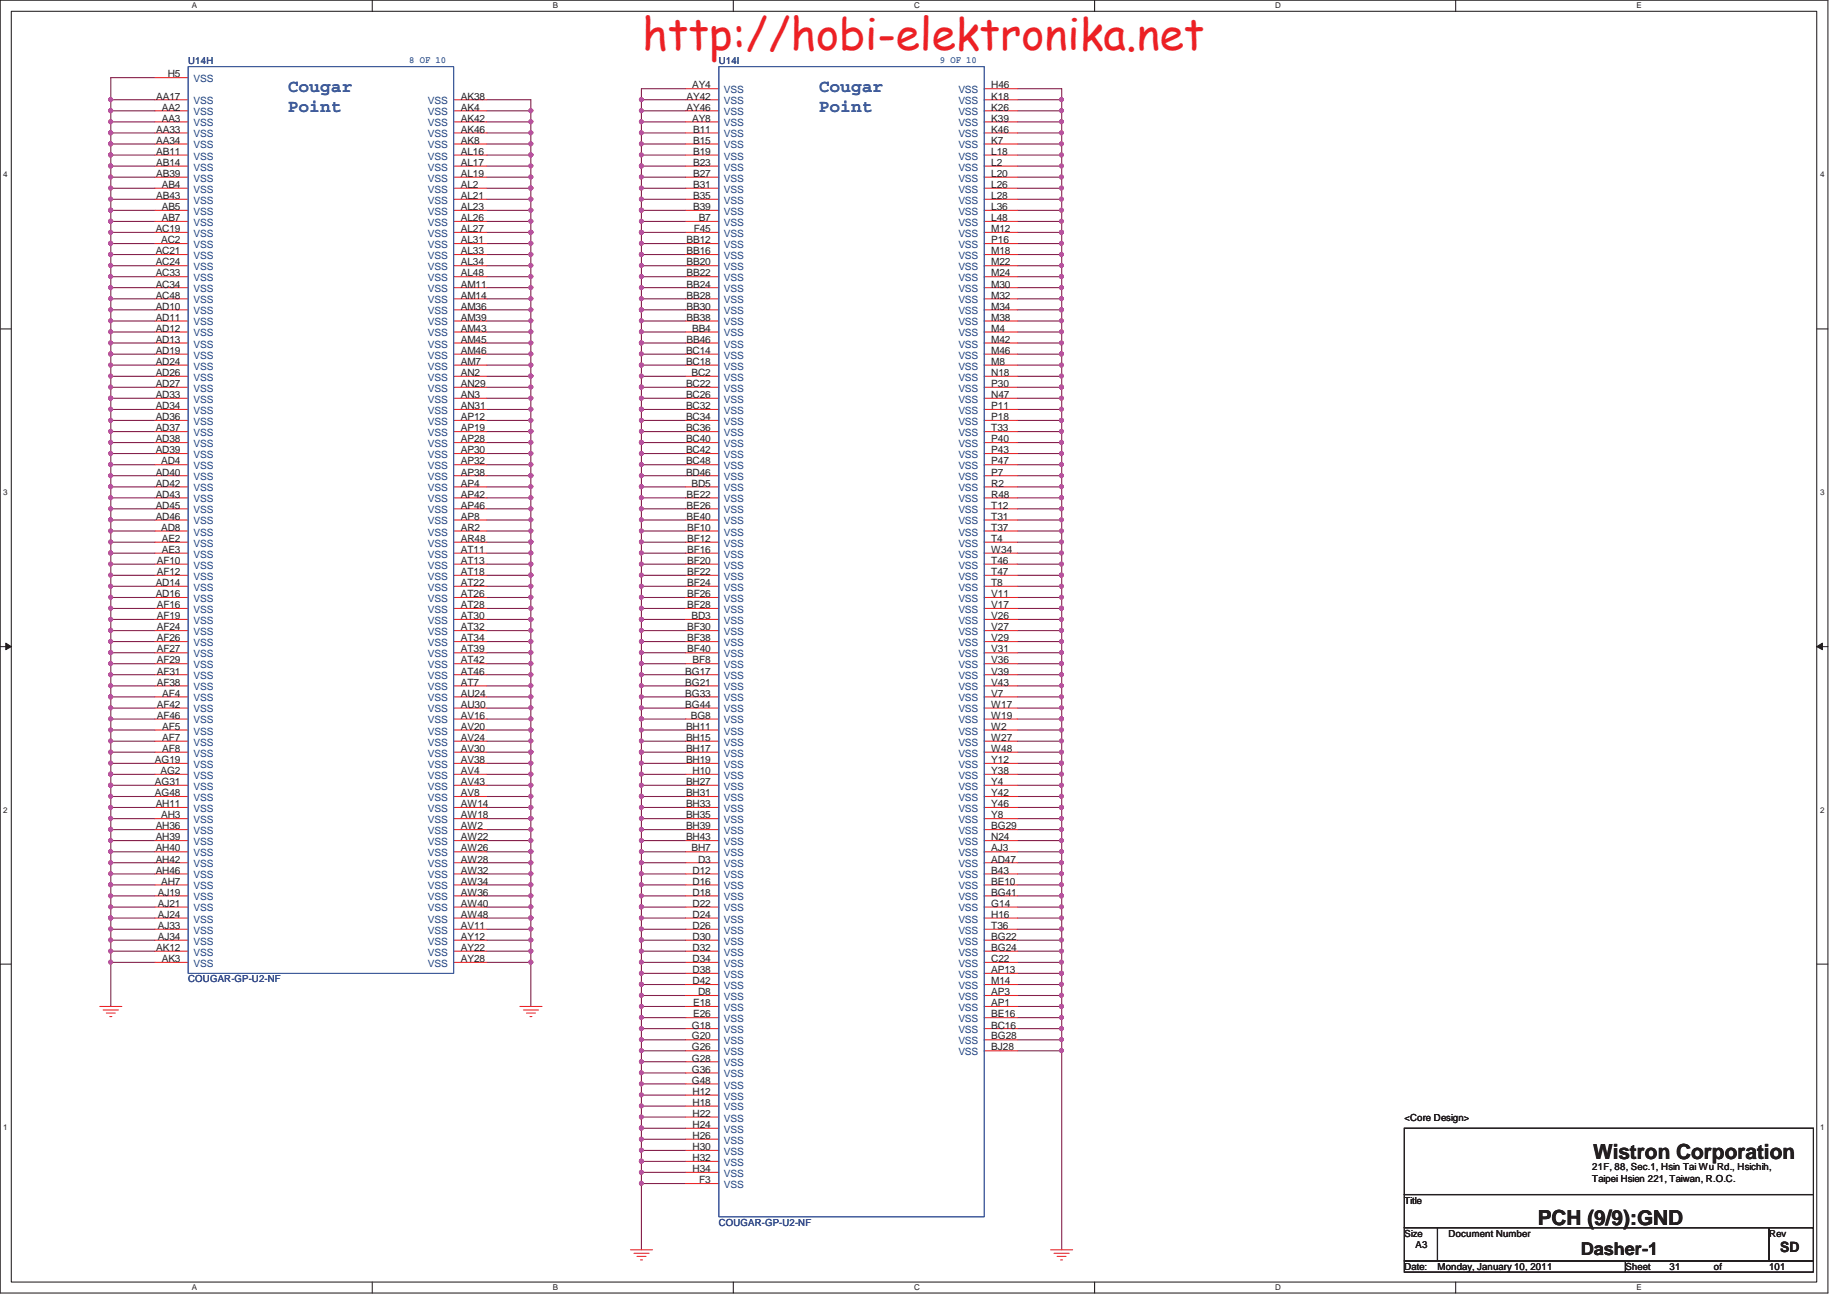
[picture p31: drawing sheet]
<svg xmlns="http://www.w3.org/2000/svg" width="297mm" height="210mm" viewBox="0 0 297 210" stroke-linecap="round" stroke-linejoin="round" font-family="sans-serif">
<defs><g id="words">
<text font-size="7.1" fill="#ed2024" x="103.3" y="8.1">http://hobi-elektronika.net</text>
<g font-size="3.3" fill="#231f20">
<text x="256.2" y="186.3">Wistron Corporation</text>
<text x="247.3" y="197">PCH (9/9):GND</text>
</g>
<g font-size="2.8" fill="#3a53a4">
<text x="46.3" y="14.9">Cougar</text>
<text x="131.7" y="14.9">Cougar</text>
<text x="46.3" y="18.1">Point</text>
<text x="131.7" y="18.1">Point</text>
</g>
<text font-size="2.8" fill="#231f20" x="254.2" y="201.8">Dasher-1</text>
<text font-size="2.3" fill="#231f20" x="286.3" y="201.3">SD</text>
<g font-size="1.6" fill="#2d2d72">
<text x="30.3" y="10.4">U14H</text>
<text x="115.6" y="10.4">U14I</text>
<text x="30.3" y="157.9">COUGAR-GP-U2-NF</text>
<text x="115.6" y="197.1">COUGAR-GP-U2-NF</text>
</g>
<g font-size="1.6" fill="#3a53a4">
<text x="65.8" y="10.2">8 OF 10</text>
<text x="151.2" y="10.2">9 OF 10</text>
</g>
<g font-size="1.6" fill="#231f20">
<text x="25.1" y="16">AA17</text>
<text x="26" y="17.8">AA2</text>
<text x="27" y="12.4">H5</text>
<text x="74.1" y="16">AK38</text>
<text x="74.1" y="17.8">AK4</text>
<text x="110.4" y="16">AY42</text>
<text x="110.4" y="17.8">AY46</text>
<text x="111.3" y="14.2">AY4</text>
<text x="159.4" y="14.2">H46</text>
<text x="159.4" y="16">K18</text>
<text x="159.4" y="17.8">K26</text>
<text x="25.1" y="23.1">AA34</text>
<text x="25.1" y="21.3">AA33</text>
<text x="26" y="19.6">AA3</text>
<text x="74.1" y="19.6">AK42</text>
<text x="74.1" y="21.3">AK46</text>
<text x="74.1" y="23.1">AK8</text>
<text x="111.3" y="19.6">AY8</text>
<text x="111.5" y="21.3">B11</text>
<text x="111.5" y="23.1">B15</text>
<text x="159.4" y="23.1">K7</text>
<text x="159.4" y="19.6">K39</text>
<text x="159.4" y="21.3">K46</text>
<text x="25.1" y="24.9">AB11</text>
<text x="25.1" y="26.7">AB14</text>
<text x="25.1" y="28.4">AB39</text>
<text x="74.1" y="24.9">AL16</text>
<text x="74.1" y="26.7">AL17</text>
<text x="74.1" y="28.4">AL19</text>
<text x="111.5" y="24.9">B19</text>
<text x="111.5" y="26.7">B23</text>
<text x="111.5" y="28.4">B27</text>
<text x="159.4" y="24.9">L18</text>
<text x="159.4" y="26.7">L2</text>
<text x="159.4" y="28.4">L20</text>
<text x="25.1" y="32">AB43</text>
<text x="26" y="30.2">AB4</text>
<text x="26" y="33.8">AB5</text>
<text x="26" y="35.5">AB7</text>
<text x="74.1" y="30.2">AL2</text>
<text x="74.1" y="32">AL21</text>
<text x="74.1" y="33.8">AL23</text>
<text x="74.1" y="35.5">AL26</text>
<text x="111.5" y="30.2">B31</text>
<text x="111.5" y="32">B35</text>
<text x="111.5" y="33.8">B39</text>
<text x="112.4" y="35.5">B7</text>
<text x="159.4" y="30.2">L26</text>
<text x="159.4" y="32">L28</text>
<text x="159.4" y="33.8">L36</text>
<text x="159.4" y="35.5">L48</text>
<text x="25" y="37.3">AC19</text>
<text x="25" y="40.9">AC21</text>
<text x="25.9" y="39.1">AC2</text>
<text x="74.1" y="37.3">AL27</text>
<text x="74.1" y="39.1">AL31</text>
<text x="74.1" y="40.9">AL33</text>
<text x="110.4" y="39.1">BB12</text>
<text x="110.4" y="40.9">BB16</text>
<text x="111.6" y="37.3">F45</text>
<text x="159.4" y="37.3">M12</text>
<text x="159.4" y="39.1">P16</text>
<text x="159.4" y="40.9">M18</text>
<text x="25" y="42.7">AC24</text>
<text x="25" y="44.4">AC33</text>
<text x="25" y="46.2">AC34</text>
<text x="25" y="48">AC48</text>
<text x="74.1" y="44.4">AL48</text>
<text x="74.1" y="46.2">AM11</text>
<text x="74.1" y="48">AM14</text>
<text x="74.1" y="42.7">AL34</text>
<text x="110.4" y="42.7">BB20</text>
<text x="110.4" y="44.4">BB22</text>
<text x="110.4" y="46.2">BB24</text>
<text x="110.4" y="48">BB28</text>
<text x="159.4" y="42.7">M22</text>
<text x="159.4" y="44.4">M24</text>
<text x="159.4" y="46.2">M30</text>
<text x="159.4" y="48">M32</text>
<text x="25" y="49.8">AD10</text>
<text x="25" y="51.6">AD11</text>
<text x="25" y="53.3">AD12</text>
<text x="74.1" y="49.8">AM36</text>
<text x="74.1" y="51.6">AM39</text>
<text x="74.1" y="53.3">AM43</text>
<text x="110.4" y="49.8">BB30</text>
<text x="110.4" y="51.6">BB38</text>
<text x="111.3" y="53.3">BB4</text>
<text x="159.4" y="49.8">M34</text>
<text x="159.4" y="51.6">M38</text>
<text x="159.4" y="53.3">M4</text>
<text x="25" y="55.1">AD13</text>
<text x="25" y="56.9">AD19</text>
<text x="25" y="58.7">AD24</text>
<text x="74.1" y="55.1">AM45</text>
<text x="74.1" y="56.9">AM46</text>
<text x="74.1" y="58.7">AM7</text>
<text x="110.3" y="56.9">BC14</text>
<text x="110.3" y="58.7">BC18</text>
<text x="110.4" y="55.1">BB46</text>
<text x="159.4" y="55.1">M42</text>
<text x="159.4" y="56.9">M46</text>
<text x="159.4" y="58.7">M8</text>
<text x="25" y="60.4">AD26</text>
<text x="25" y="62.2">AD27</text>
<text x="25" y="64">AD33</text>
<text x="25" y="65.8">AD34</text>
<text x="74.1" y="60.4">AN2</text>
<text x="74.1" y="62.2">AN29</text>
<text x="74.1" y="64">AN3</text>
<text x="74.1" y="65.8">AN31</text>
<text x="110.3" y="62.2">BC22</text>
<text x="110.3" y="64">BC26</text>
<text x="110.3" y="65.8">BC32</text>
<text x="111.2" y="60.4">BC2</text>
<text x="159.4" y="60.4">N18</text>
<text x="159.4" y="62.2">P30</text>
<text x="159.4" y="65.8">P11</text>
<text x="159.4" y="64">N47</text>
<text x="25" y="67.6">AD36</text>
<text x="25" y="69.3">AD37</text>
<text x="25" y="71.1">AD38</text>
<text x="74.1" y="67.6">AP12</text>
<text x="74.1" y="69.3">AP19</text>
<text x="74.1" y="71.1">AP28</text>
<text x="110.3" y="67.6">BC34</text>
<text x="110.3" y="69.3">BC36</text>
<text x="110.3" y="71.1">BC40</text>
<text x="159.4" y="67.6">P18</text>
<text x="159.4" y="69.3">T33</text>
<text x="159.4" y="71.1">P40</text>
<text x="25" y="72.9">AD39</text>
<text x="25" y="76.5">AD40</text>
<text x="25.9" y="74.7">AD4</text>
<text x="74.1" y="72.9">AP30</text>
<text x="74.1" y="74.7">AP32</text>
<text x="74.1" y="76.5">AP38</text>
<text x="110.3" y="72.9">BC42</text>
<text x="110.3" y="74.7">BC48</text>
<text x="110.3" y="76.5">BD46</text>
<text x="159.4" y="72.9">P43</text>
<text x="159.4" y="74.7">P47</text>
<text x="159.4" y="76.5">P7</text>
<text x="25" y="78.2">AD42</text>
<text x="25" y="80">AD43</text>
<text x="25" y="81.8">AD45</text>
<text x="25" y="83.6">AD46</text>
<text x="74.1" y="80">AP42</text>
<text x="74.1" y="81.8">AP46</text>
<text x="74.1" y="83.6">AP8</text>
<text x="74.1" y="78.2">AP4</text>
<text x="110.4" y="80">BE22</text>
<text x="110.4" y="81.8">BE26</text>
<text x="110.4" y="83.6">BE40</text>
<text x="111.2" y="78.2">BD5</text>
<text x="159.4" y="78.2">R2</text>
<text x="159.4" y="80">R48</text>
<text x="159.4" y="81.8">T12</text>
<text x="159.4" y="83.6">T31</text>
<text x="25.9" y="85.4">AD8</text>
<text x="26" y="88.9">AE3</text>
<text x="26" y="87.1">AE2</text>
<text x="74.1" y="85.4">AR2</text>
<text x="74.1" y="87.1">AR48</text>
<text x="74.1" y="88.9">AT11</text>
<text x="110.5" y="85.4">BF10</text>
<text x="110.5" y="87.1">BF12</text>
<text x="110.5" y="88.9">BF16</text>
<text x="159.4" y="85.4">T37</text>
<text x="159.4" y="87.1">T4</text>
<text x="159.4" y="88.9">W34</text>
<text x="25" y="94.2">AD14</text>
<text x="25.2" y="90.7">AF10</text>
<text x="25.2" y="92.4">AF12</text>
<text x="74.1" y="90.7">AT13</text>
<text x="74.1" y="92.4">AT18</text>
<text x="74.1" y="94.2">AT22</text>
<text x="110.5" y="90.7">BF20</text>
<text x="110.5" y="92.4">BF22</text>
<text x="110.5" y="94.2">BF24</text>
<text x="159.4" y="90.7">T46</text>
<text x="159.4" y="92.4">T47</text>
<text x="159.4" y="94.2">T8</text>
<text x="25" y="96">AD16</text>
<text x="25.2" y="97.8">AF16</text>
<text x="25.2" y="99.6">AF19</text>
<text x="25.2" y="101.3">AF24</text>
<text x="74.1" y="96">AT26</text>
<text x="74.1" y="97.8">AT28</text>
<text x="74.1" y="99.6">AT30</text>
<text x="74.1" y="101.3">AT32</text>
<text x="110.5" y="96">BF26</text>
<text x="110.5" y="97.8">BF28</text>
<text x="110.5" y="101.3">BF30</text>
<text x="111.2" y="99.6">BD3</text>
<text x="159.4" y="96">V11</text>
<text x="159.4" y="97.8">V17</text>
<text x="159.4" y="99.6">V26</text>
<text x="159.4" y="101.3">V27</text>
<text x="25.2" y="103.1">AF26</text>
<text x="25.2" y="104.9">AF27</text>
<text x="25.2" y="106.7">AF29</text>
<text x="74.1" y="106.7">AT42</text>
<text x="74.1" y="103.1">AT34</text>
<text x="74.1" y="104.9">AT39</text>
<text x="110.5" y="103.1">BF38</text>
<text x="110.5" y="104.9">BF40</text>
<text x="111.4" y="106.7">BF8</text>
<text x="159.4" y="103.1">V29</text>
<text x="159.4" y="104.9">V31</text>
<text x="159.4" y="106.7">V36</text>
<text x="25.2" y="108.5">AF31</text>
<text x="25.2" y="110.2">AF38</text>
<text x="25.2" y="113.8">AF42</text>
<text x="26.1" y="112">AF4</text>
<text x="74.1" y="108.5">AT46</text>
<text x="74.1" y="110.2">AT7</text>
<text x="74.1" y="112">AU24</text>
<text x="74.1" y="113.8">AU30</text>
<text x="110.2" y="108.5">BG17</text>
<text x="110.2" y="110.2">BG21</text>
<text x="110.2" y="112">BG33</text>
<text x="110.2" y="113.8">BG44</text>
<text x="159.4" y="108.5">V39</text>
<text x="159.4" y="110.2">V43</text>
<text x="159.4" y="112">V7</text>
<text x="159.4" y="113.8">W17</text>
<text x="25.2" y="115.6">AF46</text>
<text x="26.1" y="119.1">AF7</text>
<text x="26.1" y="117.4">AF5</text>
<text x="74.1" y="115.6">AV16</text>
<text x="74.1" y="117.4">AV20</text>
<text x="74.1" y="119.1">AV24</text>
<text x="110.3" y="117.4">BH11</text>
<text x="110.3" y="119.1">BH15</text>
<text x="111.1" y="115.6">BG8</text>
<text x="159.4" y="115.6">W19</text>
<text x="159.4" y="117.4">W2</text>
<text x="159.4" y="119.1">W27</text>
<text x="24.9" y="122.7">AG19</text>
<text x="25.8" y="124.4">AG2</text>
<text x="26.1" y="120.9">AF8</text>
<text x="74.1" y="120.9">AV30</text>
<text x="74.1" y="122.7">AV38</text>
<text x="74.1" y="124.4">AV4</text>
<text x="110.3" y="120.9">BH17</text>
<text x="110.3" y="122.7">BH19</text>
<text x="111.4" y="124.4">H10</text>
<text x="159.4" y="120.9">W48</text>
<text x="159.4" y="122.7">Y12</text>
<text x="159.4" y="124.4">Y38</text>
<text x="24.9" y="126.2">AG31</text>
<text x="24.9" y="128">AG48</text>
<text x="25" y="129.8">AH11</text>
<text x="25.9" y="131.6">AH3</text>
<text x="74.1" y="126.2">AV43</text>
<text x="74.1" y="128">AV8</text>
<text x="74.1" y="129.8">AW14</text>
<text x="74.1" y="131.6">AW18</text>
<text x="110.3" y="126.2">BH27</text>
<text x="110.3" y="128">BH31</text>
<text x="110.3" y="129.8">BH33</text>
<text x="110.3" y="131.6">BH35</text>
<text x="159.4" y="126.2">Y4</text>
<text x="159.4" y="128">Y42</text>
<text x="159.4" y="129.8">Y46</text>
<text x="159.4" y="131.6">Y8</text>
<text x="25" y="133.3">AH36</text>
<text x="25" y="135.1">AH39</text>
<text x="25" y="136.9">AH40</text>
<text x="74.1" y="133.3">AW2</text>
<text x="74.1" y="135.1">AW22</text>
<text x="74.1" y="136.9">AW26</text>
<text x="110.3" y="133.3">BH39</text>
<text x="110.3" y="135.1">BH43</text>
<text x="111.2" y="136.9">BH7</text>
<text x="159.4" y="133.3">BG29</text>
<text x="159.4" y="135.1">N24</text>
<text x="159.4" y="136.9">AJ3</text>
<text x="25" y="138.7">AH42</text>
<text x="25" y="140.5">AH46</text>
<text x="25.9" y="142.2">AH7</text>
<text x="74.1" y="138.7">AW28</text>
<text x="74.1" y="140.5">AW32</text>
<text x="74.1" y="142.2">AW34</text>
<text x="111.4" y="140.5">D12</text>
<text x="111.4" y="142.2">D16</text>
<text x="112.3" y="138.7">D3</text>
<text x="159.4" y="138.7">AD47</text>
<text x="159.4" y="140.5">B43</text>
<text x="159.4" y="142.2">BE10</text>
<text x="25.4" y="144">AJ19</text>
<text x="25.4" y="149.3">AJ33</text>
<text x="25.4" y="145.8">AJ21</text>
<text x="25.4" y="147.6">AJ24</text>
<text x="74.1" y="144">AW36</text>
<text x="74.1" y="145.8">AW40</text>
<text x="74.1" y="147.6">AW48</text>
<text x="74.1" y="149.3">AV11</text>
<text x="111.4" y="144">D18</text>
<text x="111.4" y="145.8">D22</text>
<text x="111.4" y="147.6">D24</text>
<text x="111.4" y="149.3">D26</text>
<text x="159.4" y="144">BG41</text>
<text x="159.4" y="145.8">G14</text>
<text x="159.4" y="147.6">H16</text>
<text x="159.4" y="149.3">T36</text>
<text x="25.1" y="152.9">AK12</text>
<text x="25.4" y="151.1">AJ34</text>
<text x="26" y="154.7">AK3</text>
<text x="74.1" y="151.1">AY12</text>
<text x="74.1" y="152.9">AY22</text>
<text x="74.1" y="154.7">AY28</text>
<text x="111.4" y="151.1">D30</text>
<text x="111.4" y="152.9">D32</text>
<text x="111.4" y="154.7">D34</text>
<text x="159.4" y="151.1">BG22</text>
<text x="159.4" y="152.9">BG24</text>
<text x="159.4" y="154.7">C22</text>
<text x="111.4" y="156.5">D38</text>
<text x="111.4" y="158.2">D42</text>
<text x="111.5" y="161.8">E18</text>
<text x="112.3" y="160">D8</text>
<text x="159.4" y="156.5">AP13</text>
<text x="159.4" y="158.2">M14</text>
<text x="159.4" y="160">AP3</text>
<text x="159.4" y="161.8">AP1</text>
<text x="111.3" y="165.4">G18</text>
<text x="111.3" y="167.1">G20</text>
<text x="111.5" y="163.6">E26</text>
<text x="159.4" y="163.6">BE16</text>
<text x="159.4" y="165.4">BC16</text>
<text x="159.4" y="167.1">BG28</text>
<text x="111.3" y="168.9">G26</text>
<text x="111.3" y="170.7">G28</text>
<text x="111.3" y="172.5">G36</text>
<text x="159.4" y="168.9">BJ28</text>
<text x="111.3" y="174.3">G48</text>
<text x="111.4" y="176">H12</text>
<text x="111.4" y="177.8">H18</text>
<text x="111.4" y="179.6">H22</text>
<text x="111.4" y="181.3">H24</text>
<text x="111.4" y="183.1">H26</text>
<text x="111.4" y="184.9">H30</text>
<text x="225.9" y="180.2">&lt;Core Design&gt;</text>
<text x="111.4" y="186.7">H32</text>
<text x="111.4" y="188.5">H34</text>
<text x="112.5" y="190.2">F3</text>
<text x="256.1" y="188.2">21F, 88, Sec.1, Hsin Tai Wu Rd., Hsichih,</text>
<text x="256.1" y="190">Taipei Hsien 221, Taiwan, R.O.C.</text>
<text x="225.8" y="193.5">Title</text>
<text x="225.8" y="198.8">Size</text>
<text x="227.6" y="200.6">A3</text>
<text x="232.9" y="198.8">Document Number</text>
<text x="284.5" y="198.8">Rev</text>
<text x="225.8" y="204.2">Date:</text>
<text x="231.2" y="204.2">Monday, January 10, 2011</text>
<text x="261.4" y="204.2">Sheet</text>
<text x="268.5" y="204.2">31</text>
<text x="275.6" y="204.2">of</text>
<text x="284.5" y="204.2">101</text>
</g>
<g font-size="1.6" fill="#1d437e">
<text x="31.1" y="16.8">VSS</text>
<text x="31.1" y="13.2">VSS</text>
<text x="68.8" y="16.8">VSS</text>
<text x="116.4" y="15">VSS</text>
<text x="116.4" y="16.8">VSS</text>
<text x="154.1" y="15">VSS</text>
<text x="154.1" y="16.8">VSS</text>
<text x="31.1" y="18.5">VSS</text>
<text x="31.1" y="20.3">VSS</text>
<text x="31.1" y="23.9">VSS</text>
<text x="31.1" y="22.1">VSS</text>
<text x="68.8" y="18.5">VSS</text>
<text x="68.8" y="20.3">VSS</text>
<text x="68.8" y="22.1">VSS</text>
<text x="68.8" y="23.9">VSS</text>
<text x="116.4" y="18.5">VSS</text>
<text x="116.4" y="20.3">VSS</text>
<text x="116.4" y="22.1">VSS</text>
<text x="116.4" y="23.9">VSS</text>
<text x="154.1" y="23.9">VSS</text>
<text x="154.1" y="20.3">VSS</text>
<text x="154.1" y="22.1">VSS</text>
<text x="154.1" y="18.5">VSS</text>
<text x="31.1" y="25.7">VSS</text>
<text x="31.1" y="27.4">VSS</text>
<text x="31.1" y="29.2">VSS</text>
<text x="68.8" y="25.7">VSS</text>
<text x="68.8" y="27.4">VSS</text>
<text x="68.8" y="29.2">VSS</text>
<text x="116.4" y="25.7">VSS</text>
<text x="116.4" y="27.4">VSS</text>
<text x="116.4" y="29.2">VSS</text>
<text x="154.1" y="25.7">VSS</text>
<text x="154.1" y="27.4">VSS</text>
<text x="154.1" y="29.2">VSS</text>
<text x="31.1" y="31">VSS</text>
<text x="31.1" y="32.8">VSS</text>
<text x="31.1" y="34.5">VSS</text>
<text x="68.8" y="31">VSS</text>
<text x="68.8" y="32.8">VSS</text>
<text x="68.8" y="34.5">VSS</text>
<text x="116.4" y="31">VSS</text>
<text x="116.4" y="32.8">VSS</text>
<text x="116.4" y="34.5">VSS</text>
<text x="154.1" y="31">VSS</text>
<text x="154.1" y="32.8">VSS</text>
<text x="154.1" y="34.5">VSS</text>
<text x="31.1" y="36.3">VSS</text>
<text x="31.1" y="38.1">VSS</text>
<text x="31.1" y="39.9">VSS</text>
<text x="31.1" y="41.7">VSS</text>
<text x="68.8" y="36.3">VSS</text>
<text x="68.8" y="38.1">VSS</text>
<text x="68.8" y="39.9">VSS</text>
<text x="68.8" y="41.7">VSS</text>
<text x="116.4" y="36.3">VSS</text>
<text x="116.4" y="39.9">VSS</text>
<text x="116.4" y="41.7">VSS</text>
<text x="116.4" y="38.1">VSS</text>
<text x="154.1" y="36.3">VSS</text>
<text x="154.1" y="38.1">VSS</text>
<text x="154.1" y="39.9">VSS</text>
<text x="154.1" y="41.7">VSS</text>
<text x="31.1" y="43.4">VSS</text>
<text x="31.1" y="45.2">VSS</text>
<text x="31.1" y="47">VSS</text>
<text x="68.8" y="45.2">VSS</text>
<text x="68.8" y="47">VSS</text>
<text x="68.8" y="43.4">VSS</text>
<text x="116.4" y="43.4">VSS</text>
<text x="116.4" y="45.2">VSS</text>
<text x="116.4" y="47">VSS</text>
<text x="154.1" y="43.4">VSS</text>
<text x="154.1" y="45.2">VSS</text>
<text x="154.1" y="47">VSS</text>
<text x="31.1" y="48.8">VSS</text>
<text x="31.1" y="50.6">VSS</text>
<text x="31.1" y="52.3">VSS</text>
<text x="68.8" y="48.8">VSS</text>
<text x="68.8" y="50.6">VSS</text>
<text x="68.8" y="52.3">VSS</text>
<text x="116.4" y="48.8">VSS</text>
<text x="116.4" y="50.6">VSS</text>
<text x="116.4" y="52.3">VSS</text>
<text x="154.1" y="48.8">VSS</text>
<text x="154.1" y="50.6">VSS</text>
<text x="154.1" y="52.3">VSS</text>
<text x="31.1" y="54.1">VSS</text>
<text x="31.1" y="55.9">VSS</text>
<text x="31.1" y="57.6">VSS</text>
<text x="31.1" y="59.4">VSS</text>
<text x="68.8" y="55.9">VSS</text>
<text x="68.8" y="57.6">VSS</text>
<text x="68.8" y="59.4">VSS</text>
<text x="68.8" y="54.1">VSS</text>
<text x="116.4" y="54.1">VSS</text>
<text x="116.4" y="55.9">VSS</text>
<text x="116.4" y="57.6">VSS</text>
<text x="116.4" y="59.4">VSS</text>
<text x="154.1" y="54.1">VSS</text>
<text x="154.1" y="55.9">VSS</text>
<text x="154.1" y="57.6">VSS</text>
<text x="154.1" y="59.4">VSS</text>
<text x="31.1" y="61.2">VSS</text>
<text x="31.1" y="63">VSS</text>
<text x="31.1" y="64.8">VSS</text>
<text x="68.8" y="61.2">VSS</text>
<text x="68.8" y="63">VSS</text>
<text x="68.8" y="64.8">VSS</text>
<text x="116.4" y="61.2">VSS</text>
<text x="116.4" y="63">VSS</text>
<text x="116.4" y="64.8">VSS</text>
<text x="154.1" y="61.2">VSS</text>
<text x="154.1" y="63">VSS</text>
<text x="154.1" y="64.8">VSS</text>
<text x="31.1" y="66.5">VSS</text>
<text x="31.1" y="68.3">VSS</text>
<text x="31.1" y="70.1">VSS</text>
<text x="31.1" y="71.9">VSS</text>
<text x="68.8" y="66.5">VSS</text>
<text x="68.8" y="68.3">VSS</text>
<text x="68.8" y="70.1">VSS</text>
<text x="68.8" y="71.9">VSS</text>
<text x="116.4" y="66.5">VSS</text>
<text x="116.4" y="68.3">VSS</text>
<text x="116.4" y="70.1">VSS</text>
<text x="116.4" y="71.9">VSS</text>
<text x="154.1" y="66.5">VSS</text>
<text x="154.1" y="68.3">VSS</text>
<text x="154.1" y="70.1">VSS</text>
<text x="154.1" y="71.9">VSS</text>
<text x="31.1" y="73.7">VSS</text>
<text x="31.1" y="75.4">VSS</text>
<text x="31.1" y="77.2">VSS</text>
<text x="68.8" y="73.7">VSS</text>
<text x="68.8" y="75.4">VSS</text>
<text x="68.8" y="77.2">VSS</text>
<text x="116.4" y="73.7">VSS</text>
<text x="116.4" y="75.4">VSS</text>
<text x="116.4" y="77.2">VSS</text>
<text x="154.1" y="73.7">VSS</text>
<text x="154.1" y="75.4">VSS</text>
<text x="154.1" y="77.2">VSS</text>
<text x="31.1" y="79">VSS</text>
<text x="31.1" y="80.8">VSS</text>
<text x="31.1" y="82.6">VSS</text>
<text x="68.8" y="80.8">VSS</text>
<text x="68.8" y="82.6">VSS</text>
<text x="68.8" y="79">VSS</text>
<text x="116.4" y="79">VSS</text>
<text x="116.4" y="80.8">VSS</text>
<text x="116.4" y="82.6">VSS</text>
<text x="154.1" y="79">VSS</text>
<text x="154.1" y="80.8">VSS</text>
<text x="154.1" y="82.6">VSS</text>
<text x="31.1" y="84.3">VSS</text>
<text x="31.1" y="86.1">VSS</text>
<text x="31.1" y="89.6">VSS</text>
<text x="31.1" y="87.9">VSS</text>
<text x="68.8" y="84.3">VSS</text>
<text x="68.8" y="86.1">VSS</text>
<text x="68.8" y="87.9">VSS</text>
<text x="68.8" y="89.6">VSS</text>
<text x="116.4" y="84.3">VSS</text>
<text x="116.4" y="86.1">VSS</text>
<text x="116.4" y="87.9">VSS</text>
<text x="116.4" y="89.6">VSS</text>
<text x="154.1" y="84.3">VSS</text>
<text x="154.1" y="86.1">VSS</text>
<text x="154.1" y="87.9">VSS</text>
<text x="154.1" y="89.6">VSS</text>
<text x="31.1" y="91.4">VSS</text>
<text x="31.1" y="93.2">VSS</text>
<text x="31.1" y="95">VSS</text>
<text x="68.8" y="91.4">VSS</text>
<text x="68.8" y="93.2">VSS</text>
<text x="68.8" y="95">VSS</text>
<text x="116.4" y="91.4">VSS</text>
<text x="116.4" y="93.2">VSS</text>
<text x="116.4" y="95">VSS</text>
<text x="154.1" y="91.4">VSS</text>
<text x="154.1" y="93.2">VSS</text>
<text x="154.1" y="95">VSS</text>
<text x="31.1" y="96.8">VSS</text>
<text x="31.1" y="98.5">VSS</text>
<text x="31.1" y="100.3">VSS</text>
<text x="68.8" y="96.8">VSS</text>
<text x="68.8" y="98.5">VSS</text>
<text x="68.8" y="100.3">VSS</text>
<text x="116.4" y="96.8">VSS</text>
<text x="116.4" y="98.5">VSS</text>
<text x="116.4" y="100.3">VSS</text>
<text x="154.1" y="96.8">VSS</text>
<text x="154.1" y="98.5">VSS</text>
<text x="154.1" y="100.3">VSS</text>
<text x="31.1" y="102.1">VSS</text>
<text x="31.1" y="103.9">VSS</text>
<text x="31.1" y="105.7">VSS</text>
<text x="31.1" y="107.4">VSS</text>
<text x="68.8" y="102.1">VSS</text>
<text x="68.8" y="107.4">VSS</text>
<text x="68.8" y="103.9">VSS</text>
<text x="68.8" y="105.7">VSS</text>
<text x="116.4" y="102.1">VSS</text>
<text x="116.4" y="103.9">VSS</text>
<text x="116.4" y="105.7">VSS</text>
<text x="116.4" y="107.4">VSS</text>
<text x="154.1" y="102.1">VSS</text>
<text x="154.1" y="103.9">VSS</text>
<text x="154.1" y="105.7">VSS</text>
<text x="154.1" y="107.4">VSS</text>
<text x="31.1" y="109.2">VSS</text>
<text x="31.1" y="111">VSS</text>
<text x="31.1" y="112.8">VSS</text>
<text x="68.8" y="109.2">VSS</text>
<text x="68.8" y="111">VSS</text>
<text x="68.8" y="112.8">VSS</text>
<text x="116.4" y="109.2">VSS</text>
<text x="116.4" y="111">VSS</text>
<text x="116.4" y="112.8">VSS</text>
<text x="154.1" y="109.2">VSS</text>
<text x="154.1" y="111">VSS</text>
<text x="154.1" y="112.8">VSS</text>
<text x="31.1" y="114.6">VSS</text>
<text x="31.1" y="116.3">VSS</text>
<text x="31.1" y="119.9">VSS</text>
<text x="31.1" y="118.1">VSS</text>
<text x="68.8" y="114.6">VSS</text>
<text x="68.8" y="116.3">VSS</text>
<text x="68.8" y="118.1">VSS</text>
<text x="68.8" y="119.9">VSS</text>
<text x="116.4" y="114.6">VSS</text>
<text x="116.4" y="116.3">VSS</text>
<text x="116.4" y="118.1">VSS</text>
<text x="116.4" y="119.9">VSS</text>
<text x="154.1" y="114.6">VSS</text>
<text x="154.1" y="116.3">VSS</text>
<text x="154.1" y="118.1">VSS</text>
<text x="154.1" y="119.9">VSS</text>
<text x="31.1" y="121.7">VSS</text>
<text x="31.1" y="123.4">VSS</text>
<text x="31.1" y="125.2">VSS</text>
<text x="68.8" y="121.7">VSS</text>
<text x="68.8" y="123.4">VSS</text>
<text x="68.8" y="125.2">VSS</text>
<text x="116.4" y="121.7">VSS</text>
<text x="116.4" y="123.4">VSS</text>
<text x="116.4" y="125.2">VSS</text>
<text x="154.1" y="121.7">VSS</text>
<text x="154.1" y="123.4">VSS</text>
<text x="154.1" y="125.2">VSS</text>
<text x="31.1" y="127">VSS</text>
<text x="31.1" y="128.8">VSS</text>
<text x="31.1" y="130.6">VSS</text>
<text x="68.8" y="127">VSS</text>
<text x="68.8" y="128.8">VSS</text>
<text x="68.8" y="130.6">VSS</text>
<text x="116.4" y="127">VSS</text>
<text x="116.4" y="128.8">VSS</text>
<text x="116.4" y="130.6">VSS</text>
<text x="154.1" y="127">VSS</text>
<text x="154.1" y="128.8">VSS</text>
<text x="154.1" y="130.6">VSS</text>
<text x="31.1" y="132.3">VSS</text>
<text x="31.1" y="134.1">VSS</text>
<text x="31.1" y="135.9">VSS</text>
<text x="31.1" y="137.7">VSS</text>
<text x="68.8" y="132.3">VSS</text>
<text x="68.8" y="134.1">VSS</text>
<text x="68.8" y="135.9">VSS</text>
<text x="68.8" y="137.7">VSS</text>
<text x="116.4" y="132.3">VSS</text>
<text x="116.4" y="134.1">VSS</text>
<text x="116.4" y="135.9">VSS</text>
<text x="116.4" y="137.7">VSS</text>
<text x="154.1" y="132.3">VSS</text>
<text x="154.1" y="134.1">VSS</text>
<text x="154.1" y="135.9">VSS</text>
<text x="154.1" y="137.7">VSS</text>
<text x="31.1" y="139.5">VSS</text>
<text x="31.1" y="141.2">VSS</text>
<text x="31.1" y="143">VSS</text>
<text x="68.8" y="139.5">VSS</text>
<text x="68.8" y="141.2">VSS</text>
<text x="68.8" y="143">VSS</text>
<text x="116.4" y="139.5">VSS</text>
<text x="116.4" y="141.2">VSS</text>
<text x="116.4" y="143">VSS</text>
<text x="154.1" y="139.5">VSS</text>
<text x="154.1" y="141.2">VSS</text>
<text x="154.1" y="143">VSS</text>
<text x="31.1" y="144.8">VSS</text>
<text x="31.1" y="146.5">VSS</text>
<text x="31.1" y="148.3">VSS</text>
<text x="68.8" y="144.8">VSS</text>
<text x="68.8" y="146.5">VSS</text>
<text x="68.8" y="148.3">VSS</text>
<text x="116.4" y="144.8">VSS</text>
<text x="116.4" y="146.5">VSS</text>
<text x="116.4" y="148.3">VSS</text>
<text x="154.1" y="144.8">VSS</text>
<text x="154.1" y="146.5">VSS</text>
<text x="154.1" y="148.3">VSS</text>
<text x="31.1" y="150.1">VSS</text>
<text x="31.1" y="151.9">VSS</text>
<text x="31.1" y="153.7">VSS</text>
<text x="31.1" y="155.4">VSS</text>
<text x="68.8" y="150.1">VSS</text>
<text x="68.8" y="151.9">VSS</text>
<text x="68.8" y="153.7">VSS</text>
<text x="68.8" y="155.4">VSS</text>
<text x="116.4" y="150.1">VSS</text>
<text x="116.4" y="151.9">VSS</text>
<text x="116.4" y="153.7">VSS</text>
<text x="116.4" y="155.4">VSS</text>
<text x="154.1" y="150.1">VSS</text>
<text x="154.1" y="151.9">VSS</text>
<text x="154.1" y="153.7">VSS</text>
<text x="154.1" y="155.4">VSS</text>
<text x="116.4" y="157.2">VSS</text>
<text x="116.4" y="159">VSS</text>
<text x="116.4" y="160.8">VSS</text>
<text x="154.1" y="157.2">VSS</text>
<text x="154.1" y="159">VSS</text>
<text x="154.1" y="160.8">VSS</text>
<text x="116.4" y="162.6">VSS</text>
<text x="116.4" y="164.3">VSS</text>
<text x="116.4" y="166.1">VSS</text>
<text x="116.4" y="167.9">VSS</text>
<text x="154.1" y="162.6">VSS</text>
<text x="154.1" y="164.3">VSS</text>
<text x="154.1" y="166.1">VSS</text>
<text x="154.1" y="167.9">VSS</text>
<text x="116.4" y="169.7">VSS</text>
<text x="116.4" y="171.5">VSS</text>
<text x="116.4" y="173.2">VSS</text>
<text x="154.1" y="169.7">VSS</text>
<text x="116.4" y="175">VSS</text>
<text x="116.4" y="176.8">VSS</text>
<text x="116.4" y="178.5">VSS</text>
<text x="116.4" y="180.3">VSS</text>
<text x="116.4" y="182.1">VSS</text>
<text x="116.4" y="183.9">VSS</text>
<text x="116.4" y="185.7">VSS</text>
<text x="116.4" y="187.4">VSS</text>
<text x="116.4" y="189.2">VSS</text>
<text x="116.4" y="191">VSS</text>
</g>
<g font-size="1.3" fill="#231f20">
<text x="30.8" y="1.4">A</text>
<text x="88.9" y="1.4">B</text>
<text x="147" y="1.4">C</text>
<text x="205.1" y="1.4">D</text>
<text x="263.2" y="1.4">E</text>
<text x=".5" y="28.5">4</text>
<text x="292.7" y="28.5">4</text>
<text x=".5" y="79.6">3</text>
<text x="292.7" y="79.6">3</text>
<text x=".5" y="130.6">2</text>
<text x="292.7" y="130.6">2</text>
<text x=".5" y="181.7">1</text>
<text x="292.7" y="181.7">1</text>
<text x="30.8" y="207.4">A</text>
<text x="88.9" y="207.4">B</text>
<text x="147" y="207.4">C</text>
<text x="205.1" y="207.4">D</text>
<text x="263.2" y="207.4">E</text>
</g>
</g></defs>
<path d="M0 0h294v207.9h-294zM1.8 1.8h290.4v204.3h-290.4z" fill="none" stroke="#231f20" stroke-width=".17"/>
<g fill="#fff">
<path d="M30.8 .2h.8v1.4h-.8z"/>
<path d="M30.8 206.3h.8v1.4h-.8z"/>
</g>
<path d="M59.9 0v1.8M59.9 206.1v1.8" fill="none" stroke="#231f20" stroke-width=".17"/>
<g fill="#fff">
<path d="M88.9 .2h.8v1.4h-.8z"/>
<path d="M88.9 206.3h.8v1.4h-.8z"/>
</g>
<path d="M117.9 0v1.8M117.9 206.1v1.8" fill="none" stroke="#231f20" stroke-width=".17"/>
<g fill="#fff">
<path d="M146.9 .2h.9v1.4h-.9z"/>
<path d="M146.9 206.3h.9v1.4h-.9z"/>
</g>
<path d="M176 0v1.8M176 206.1v1.8" fill="none" stroke="#231f20" stroke-width=".17"/>
<g fill="#fff">
<path d="M205 .2h.9v1.4h-.9z"/>
<path d="M205 206.3h.9v1.4h-.9z"/>
</g>
<path d="M234.1 0v1.8M234.1 206.1v1.8" fill="none" stroke="#231f20" stroke-width=".17"/>
<g fill="#fff">
<path d="M263.1 .2h.8v1.4h-.8z"/>
<path d="M263.1 206.3h.8v1.4h-.8z"/>
<path d="M.5 27.3h.7v1.4h-.7z"/>
<path d="M292.7 27.3h.6v1.4h-.6z"/>
<path d="M.5 78.4h.7v1.4h-.7z"/>
<path d="M292.7 78.4h.6v1.4h-.6z"/>
</g>
<path d="M0 52.9h1.8M292.2 52.9h1.8" fill="none" stroke="#231f20" stroke-width=".17"/>
<g fill="#fff">
<path d="M.5 129.5h.7v1.4h-.7z"/>
<path d="M292.7 129.5h.6v1.4h-.6z"/>
</g>
<path d="M0 104h1.8M292.2 104h1.8" fill="none" stroke="#231f20" stroke-width=".17"/>
<path d="M.9 103.4l.9 .6-.9 .5z" fill="#231f20"/>
<path d="M.9 103.4l.9 .6-.9 .5z" fill="none" stroke="#231f20" stroke-width=".16"/>
<path d="M292.2 104l.9-.6v1.1z" fill="#231f20"/>
<path d="M292.2 104l.9-.6v1.1z" fill="none" stroke="#231f20" stroke-width=".16"/>
<g fill="#fff">
<path d="M.5 180.6h.7v1.4h-.7z"/>
<path d="M292.7 180.6h.6v1.4h-.6z"/>
</g>
<path d="M0 155h1.8M292.2 155h1.8" fill="none" stroke="#231f20" stroke-width=".17"/>
<path d="M24.9 12.5h-7.1v3.5M24.9 154.7h-7.1v7.1" fill="none" stroke="#7f1542" stroke-width=".17"/>
<circle cx="17.8" cy="154.7" r=".32" fill="#b8529f"/>
<circle cx="17.8" cy="154.7" r=".32" fill="none" stroke="#b8529f" stroke-width=".17"/>
<path d="M24.9 151.2h-7.1v1.7h7.1" fill="none" stroke="#7f1542" stroke-width=".17"/>
<circle cx="17.8" cy="151.1" r=".32" fill="#b8529f"/>
<circle cx="17.8" cy="151.1" r=".32" fill="none" stroke="#b8529f" stroke-width=".17"/>
<path d="M17.8 149.4h7.1M17.8 147.6h7.1" fill="none" stroke="#7f1542" stroke-width=".17"/>
<circle cx="17.8" cy="147.6" r=".32" fill="#b8529f"/>
<circle cx="17.8" cy="147.6" r=".32" fill="none" stroke="#b8529f" stroke-width=".17"/>
<path d="M17.8 145.8h7.1" fill="none" stroke="#7f1542" stroke-width=".17"/>
<circle cx="17.8" cy="145.8" r=".32" fill="#b8529f"/>
<circle cx="17.8" cy="145.8" r=".32" fill="none" stroke="#b8529f" stroke-width=".17"/>
<path d="M17.8 149.4v1.8" fill="none" stroke="#7f1542" stroke-width=".17"/>
<circle cx="17.8" cy="149.4" r=".32" fill="#b8529f"/>
<circle cx="17.8" cy="149.4" r=".32" fill="none" stroke="#b8529f" stroke-width=".17"/>
<path d="M17.8 145.8v3.6" fill="none" stroke="#7f1542" stroke-width=".17"/>
<circle cx="17.8" cy="147.6" r=".32" fill="#b8529f"/>
<circle cx="17.8" cy="147.6" r=".32" fill="none" stroke="#b8529f" stroke-width=".17"/>
<path d="M17.8 144h7.1M17.8 142.3h7.1" fill="none" stroke="#7f1542" stroke-width=".17"/>
<circle cx="17.8" cy="142.2" r=".32" fill="#b8529f"/>
<circle cx="17.8" cy="142.2" r=".32" fill="none" stroke="#b8529f" stroke-width=".17"/>
<path d="M17.8 140.5h7.1" fill="none" stroke="#7f1542" stroke-width=".17"/>
<circle cx="17.8" cy="140.5" r=".32" fill="#b8529f"/>
<circle cx="17.8" cy="140.5" r=".32" fill="none" stroke="#b8529f" stroke-width=".17"/>
<path d="M17.8 140.5v3.5" fill="none" stroke="#7f1542" stroke-width=".17"/>
<circle cx="17.8" cy="142.2" r=".32" fill="#b8529f"/>
<circle cx="17.8" cy="142.2" r=".32" fill="none" stroke="#b8529f" stroke-width=".17"/>
<path d="M17.8 135.2h7.1M24.9 137h-7.1v1.7h7.1" fill="none" stroke="#7f1542" stroke-width=".17"/>
<circle cx="17.8" cy="136.9" r=".32" fill="#b8529f"/>
<circle cx="17.8" cy="136.9" r=".32" fill="none" stroke="#b8529f" stroke-width=".17"/>
<path d="M17.8 135.2v1.8" fill="none" stroke="#7f1542" stroke-width=".17"/>
<circle cx="17.8" cy="135.1" r=".32" fill="#b8529f"/>
<circle cx="17.8" cy="135.1" r=".32" fill="none" stroke="#b8529f" stroke-width=".17"/>
<path d="M17.8 128.1h7.1M17.8 126.3h7.1" fill="none" stroke="#7f1542" stroke-width=".17"/>
<circle cx="17.8" cy="126.3" r=".32" fill="#b8529f"/>
<circle cx="17.8" cy="126.3" r=".32" fill="none" stroke="#b8529f" stroke-width=".17"/>
<path d="M17.8 124.5h7.1" fill="none" stroke="#7f1542" stroke-width=".17"/>
<circle cx="17.8" cy="124.5" r=".32" fill="#b8529f"/>
<circle cx="17.8" cy="124.5" r=".32" fill="none" stroke="#b8529f" stroke-width=".17"/>
<path d="M17.8 122.7h7.1" fill="none" stroke="#7f1542" stroke-width=".17"/>
<circle cx="17.8" cy="122.7" r=".32" fill="#b8529f"/>
<circle cx="17.8" cy="122.7" r=".32" fill="none" stroke="#b8529f" stroke-width=".17"/>
<path d="M17.8 120.9h7.1" fill="none" stroke="#7f1542" stroke-width=".17"/>
<circle cx="17.8" cy="120.9" r=".32" fill="#b8529f"/>
<circle cx="17.8" cy="120.9" r=".32" fill="none" stroke="#b8529f" stroke-width=".17"/>
<path d="M17.8 119.2h7.1M17.8 133.4h7.1" fill="none" stroke="#7f1542" stroke-width=".17"/>
<circle cx="17.8" cy="133.4" r=".32" fill="#b8529f"/>
<circle cx="17.8" cy="133.4" r=".32" fill="none" stroke="#b8529f" stroke-width=".17"/>
<path d="M17.8 117.4h7.1M17.8 115.6h7.1M17.8 113.8h7.1M17.8 131.6h7.1" fill="none" stroke="#7f1542" stroke-width=".17"/>
<circle cx="17.8" cy="131.6" r=".32" fill="#b8529f"/>
<circle cx="17.8" cy="131.6" r=".32" fill="none" stroke="#b8529f" stroke-width=".17"/>
<path d="M24.9 129.8h-7.1v1.8" fill="none" stroke="#7f1542" stroke-width=".17"/>
<circle cx="17.8" cy="129.8" r=".32" fill="#b8529f"/>
<circle cx="17.8" cy="129.8" r=".32" fill="none" stroke="#b8529f" stroke-width=".17"/>
<path d="M17.8 113.8v1.8" fill="none" stroke="#7f1542" stroke-width=".17"/>
<circle cx="17.8" cy="113.8" r=".32" fill="#b8529f"/>
<circle cx="17.8" cy="113.8" r=".32" fill="none" stroke="#b8529f" stroke-width=".17"/>
<path d="M17.8 119.2v1.7" fill="none" stroke="#7f1542" stroke-width=".17"/>
<circle cx="17.8" cy="119.1" r=".32" fill="#b8529f"/>
<circle cx="17.8" cy="119.1" r=".32" fill="none" stroke="#b8529f" stroke-width=".17"/>
<path d="M17.8 122.7v1.8M17.8 133.4v1.8" fill="none" stroke="#7f1542" stroke-width=".17"/>
<circle cx="17.8" cy="133.4" r=".32" fill="#b8529f"/>
<circle cx="17.8" cy="133.4" r=".32" fill="none" stroke="#b8529f" stroke-width=".17"/>
<path d="M17.8 115.6v1.8" fill="none" stroke="#7f1542" stroke-width=".17"/>
<circle cx="17.8" cy="115.6" r=".32" fill="#b8529f"/>
<circle cx="17.8" cy="115.6" r=".32" fill="none" stroke="#b8529f" stroke-width=".17"/>
<path d="M17.8 124.5v1.8" fill="none" stroke="#7f1542" stroke-width=".17"/>
<circle cx="17.8" cy="124.5" r=".32" fill="#b8529f"/>
<circle cx="17.8" cy="124.5" r=".32" fill="none" stroke="#b8529f" stroke-width=".17"/>
<path d="M17.8 126.3v1.8M17.8 131.6v1.8" fill="none" stroke="#7f1542" stroke-width=".17"/>
<circle cx="17.8" cy="126.3" r=".32" fill="#b8529f"/>
<circle cx="17.8" cy="126.3" r=".32" fill="none" stroke="#b8529f" stroke-width=".17"/>
<path d="M17.8 106.7h7.1M17.8 105h7.1M17.8 120.9v1.8" fill="none" stroke="#7f1542" stroke-width=".17"/>
<circle cx="17.8" cy="104.9" r=".32" fill="#b8529f"/>
<circle cx="17.8" cy="104.9" r=".32" fill="none" stroke="#b8529f" stroke-width=".17"/>
<path d="M17.8 103.2h7.1M17.8 101.4h7.1" fill="none" stroke="#7f1542" stroke-width=".17"/>
<circle cx="17.8" cy="101.4" r=".32" fill="#b8529f"/>
<circle cx="17.8" cy="101.4" r=".32" fill="none" stroke="#b8529f" stroke-width=".17"/>
<path d="M17.8 99.6h7.1" fill="none" stroke="#7f1542" stroke-width=".17"/>
<circle cx="17.8" cy="99.6" r=".32" fill="#b8529f"/>
<circle cx="17.8" cy="99.6" r=".32" fill="none" stroke="#b8529f" stroke-width=".17"/>
<path d="M17.8 97.8h7.1" fill="none" stroke="#7f1542" stroke-width=".17"/>
<circle cx="17.8" cy="97.8" r=".32" fill="#b8529f"/>
<circle cx="17.8" cy="97.8" r=".32" fill="none" stroke="#b8529f" stroke-width=".17"/>
<path d="M17.8 112h7.1" fill="none" stroke="#7f1542" stroke-width=".17"/>
<circle cx="17.8" cy="112" r=".32" fill="#b8529f"/>
<circle cx="17.8" cy="112" r=".32" fill="none" stroke="#b8529f" stroke-width=".17"/>
<path d="M17.8 96.1h7.1M17.8 94.3h7.1M17.8 92.5h7.1M17.8 110.3h7.1" fill="none" stroke="#7f1542" stroke-width=".17"/>
<circle cx="17.8" cy="110.2" r=".32" fill="#b8529f"/>
<circle cx="17.8" cy="110.2" r=".32" fill="none" stroke="#b8529f" stroke-width=".17"/>
<path d="M17.8 108.5h7.1M17.8 110.3v3.5" fill="none" stroke="#7f1542" stroke-width=".17"/>
<circle cx="17.8" cy="112" r=".32" fill="#b8529f"/>
<circle cx="17.8" cy="112" r=".32" fill="none" stroke="#b8529f" stroke-width=".17"/>
<path d="M17.8 97.8v1.8M17.8 106.7v1.8" fill="none" stroke="#7f1542" stroke-width=".17"/>
<circle cx="17.8" cy="106.7" r=".32" fill="#b8529f"/>
<circle cx="17.8" cy="106.7" r=".32" fill="none" stroke="#b8529f" stroke-width=".17"/>
<path d="M17.8 101.4v1.8" fill="none" stroke="#7f1542" stroke-width=".17"/>
<circle cx="17.8" cy="101.4" r=".32" fill="#b8529f"/>
<circle cx="17.8" cy="101.4" r=".32" fill="none" stroke="#b8529f" stroke-width=".17"/>
<path d="M17.8 103.2v1.8" fill="none" stroke="#7f1542" stroke-width=".17"/>
<circle cx="17.8" cy="103.1" r=".32" fill="#b8529f"/>
<circle cx="17.8" cy="103.1" r=".32" fill="none" stroke="#b8529f" stroke-width=".17"/>
<path d="M17.8 92.5v1.8" fill="none" stroke="#7f1542" stroke-width=".17"/>
<circle cx="17.8" cy="92.5" r=".32" fill="#b8529f"/>
<circle cx="17.8" cy="92.5" r=".32" fill="none" stroke="#b8529f" stroke-width=".17"/>
<path d="M17.8 94.3v1.8" fill="none" stroke="#7f1542" stroke-width=".17"/>
<circle cx="17.8" cy="94.3" r=".32" fill="#b8529f"/>
<circle cx="17.8" cy="94.3" r=".32" fill="none" stroke="#b8529f" stroke-width=".17"/>
<path d="M17.8 105v1.7" fill="none" stroke="#7f1542" stroke-width=".17"/>
<circle cx="17.8" cy="104.9" r=".32" fill="#b8529f"/>
<circle cx="17.8" cy="104.9" r=".32" fill="none" stroke="#b8529f" stroke-width=".17"/>
<path d="M17.8 99.6v1.8M17.8 85.4h7.1" fill="none" stroke="#7f1542" stroke-width=".17"/>
<circle cx="17.8" cy="85.4" r=".32" fill="#b8529f"/>
<circle cx="17.8" cy="85.4" r=".32" fill="none" stroke="#b8529f" stroke-width=".17"/>
<path d="M17.8 83.6h7.1" fill="none" stroke="#7f1542" stroke-width=".17"/>
<circle cx="17.8" cy="83.6" r=".32" fill="#b8529f"/>
<circle cx="17.8" cy="83.6" r=".32" fill="none" stroke="#b8529f" stroke-width=".17"/>
<path d="M17.8 78.3h7.1M17.8 81.8h7.1M17.8 80h7.1" fill="none" stroke="#7f1542" stroke-width=".17"/>
<circle cx="17.8" cy="78.2" r=".32" fill="#b8529f"/>
<circle cx="17.8" cy="78.2" r=".32" fill="none" stroke="#b8529f" stroke-width=".17"/>
<path d="M17.8 76.5h7.1M17.8 74.7h7.1M17.8 90.7h7.1" fill="none" stroke="#7f1542" stroke-width=".17"/>
<circle cx="17.8" cy="74.7" r=".32" fill="#b8529f"/>
<circle cx="17.8" cy="74.7" r=".32" fill="none" stroke="#b8529f" stroke-width=".17"/>
<path d="M17.8 72.9h7.1" fill="none" stroke="#7f1542" stroke-width=".17"/>
<circle cx="17.8" cy="72.9" r=".32" fill="#b8529f"/>
<circle cx="17.8" cy="72.9" r=".32" fill="none" stroke="#b8529f" stroke-width=".17"/>
<path d="M17.8 71.2h7.1M17.8 88.9h7.1" fill="none" stroke="#7f1542" stroke-width=".17"/>
<circle cx="17.8" cy="88.9" r=".32" fill="#b8529f"/>
<circle cx="17.8" cy="88.9" r=".32" fill="none" stroke="#b8529f" stroke-width=".17"/>
<path d="M17.8 87.2h7.1" fill="none" stroke="#7f1542" stroke-width=".17"/>
<circle cx="17.8" cy="87.1" r=".32" fill="#b8529f"/>
<circle cx="17.8" cy="87.1" r=".32" fill="none" stroke="#b8529f" stroke-width=".17"/>
<path d="M17.8 80v1.8" fill="none" stroke="#7f1542" stroke-width=".17"/>
<circle cx="17.8" cy="80" r=".32" fill="#b8529f"/>
<circle cx="17.8" cy="80" r=".32" fill="none" stroke="#b8529f" stroke-width=".17"/>
<path d="M17.8 90.7v1.8" fill="none" stroke="#7f1542" stroke-width=".17"/>
<circle cx="17.8" cy="90.7" r=".32" fill="#b8529f"/>
<circle cx="17.8" cy="90.7" r=".32" fill="none" stroke="#b8529f" stroke-width=".17"/>
<path d="M17.8 72.9v3.6M17.8 85.4v1.8" fill="none" stroke="#7f1542" stroke-width=".17"/>
<circle cx="17.8" cy="74.7" r=".32" fill="#b8529f"/>
<circle cx="17.8" cy="74.7" r=".32" fill="none" stroke="#b8529f" stroke-width=".17"/>
<path d="M17.8 76.5v1.8M17.8 87.2v1.7" fill="none" stroke="#7f1542" stroke-width=".17"/>
<circle cx="17.8" cy="76.5" r=".32" fill="#b8529f"/>
<circle cx="17.8" cy="76.5" r=".32" fill="none" stroke="#b8529f" stroke-width=".17"/>
<path d="M17.8 88.9v1.8" fill="none" stroke="#7f1542" stroke-width=".17"/>
<circle cx="17.8" cy="88.9" r=".32" fill="#b8529f"/>
<circle cx="17.8" cy="88.9" r=".32" fill="none" stroke="#b8529f" stroke-width=".17"/>
<path d="M17.8 81.8v1.8" fill="none" stroke="#7f1542" stroke-width=".17"/>
<circle cx="17.8" cy="81.8" r=".32" fill="#b8529f"/>
<circle cx="17.8" cy="81.8" r=".32" fill="none" stroke="#b8529f" stroke-width=".17"/>
<path d="M17.8 78.3v1.7" fill="none" stroke="#7f1542" stroke-width=".17"/>
<circle cx="17.8" cy="78.2" r=".32" fill="#b8529f"/>
<circle cx="17.8" cy="78.2" r=".32" fill="none" stroke="#b8529f" stroke-width=".17"/>
<path d="M17.8 64h7.1" fill="none" stroke="#7f1542" stroke-width=".17"/>
<circle cx="17.8" cy="64" r=".32" fill="#b8529f"/>
<circle cx="17.8" cy="64" r=".32" fill="none" stroke="#b8529f" stroke-width=".17"/>
<path d="M17.8 62.3h7.1" fill="none" stroke="#7f1542" stroke-width=".17"/>
<circle cx="17.8" cy="62.2" r=".32" fill="#b8529f"/>
<circle cx="17.8" cy="62.2" r=".32" fill="none" stroke="#b8529f" stroke-width=".17"/>
<path d="M17.8 60.5h7.1" fill="none" stroke="#7f1542" stroke-width=".17"/>
<circle cx="17.8" cy="60.5" r=".32" fill="#b8529f"/>
<circle cx="17.8" cy="60.5" r=".32" fill="none" stroke="#b8529f" stroke-width=".17"/>
<path d="M17.8 58.7h7.1" fill="none" stroke="#7f1542" stroke-width=".17"/>
<circle cx="17.8" cy="58.7" r=".32" fill="#b8529f"/>
<circle cx="17.8" cy="58.7" r=".32" fill="none" stroke="#b8529f" stroke-width=".17"/>
<path d="M17.8 56.9h7.1" fill="none" stroke="#7f1542" stroke-width=".17"/>
<circle cx="17.8" cy="56.9" r=".32" fill="#b8529f"/>
<circle cx="17.8" cy="56.9" r=".32" fill="none" stroke="#b8529f" stroke-width=".17"/>
<path d="M17.8 55.1h7.1M17.8 53.4h7.1M17.8 51.6h7.1M17.8 49.8h7.1M17.8 69.4h7.1M24.9 65.8h-7.1v1.8h7.1" fill="none" stroke="#7f1542" stroke-width=".17"/>
<circle cx="17.8" cy="65.8" r=".32" fill="#b8529f"/>
<circle cx="17.8" cy="65.8" r=".32" fill="none" stroke="#b8529f" stroke-width=".17"/>
<path d="M17.8 49.8v1.8" fill="none" stroke="#7f1542" stroke-width=".17"/>
<circle cx="17.8" cy="49.8" r=".32" fill="#b8529f"/>
<circle cx="17.8" cy="49.8" r=".32" fill="none" stroke="#b8529f" stroke-width=".17"/>
<path d="M17.8 53.4v1.7" fill="none" stroke="#7f1542" stroke-width=".17"/>
<circle cx="17.8" cy="53.3" r=".32" fill="#b8529f"/>
<circle cx="17.8" cy="53.3" r=".32" fill="none" stroke="#b8529f" stroke-width=".17"/>
<path d="M17.8 64v1.8" fill="none" stroke="#7f1542" stroke-width=".17"/>
<circle cx="17.8" cy="64" r=".32" fill="#b8529f"/>
<circle cx="17.8" cy="64" r=".32" fill="none" stroke="#b8529f" stroke-width=".17"/>
<path d="M17.8 55.1v1.8" fill="none" stroke="#7f1542" stroke-width=".17"/>
<circle cx="17.8" cy="55.1" r=".32" fill="#b8529f"/>
<circle cx="17.8" cy="55.1" r=".32" fill="none" stroke="#b8529f" stroke-width=".17"/>
<path d="M17.8 69.4v1.8" fill="none" stroke="#7f1542" stroke-width=".17"/>
<circle cx="17.8" cy="69.4" r=".32" fill="#b8529f"/>
<circle cx="17.8" cy="69.4" r=".32" fill="none" stroke="#b8529f" stroke-width=".17"/>
<path d="M17.8 51.6v1.8" fill="none" stroke="#7f1542" stroke-width=".17"/>
<circle cx="17.8" cy="51.6" r=".32" fill="#b8529f"/>
<circle cx="17.8" cy="51.6" r=".32" fill="none" stroke="#b8529f" stroke-width=".17"/>
<path d="M17.8 67.6v1.8" fill="none" stroke="#7f1542" stroke-width=".17"/>
<circle cx="17.8" cy="67.6" r=".32" fill="#b8529f"/>
<circle cx="17.8" cy="67.6" r=".32" fill="none" stroke="#b8529f" stroke-width=".17"/>
<path d="M17.8 58.7v5.3M17.8 42.7h7.1M17.8 40.9h7.1" fill="none" stroke="#7f1542" stroke-width=".17"/>
<circle cx="17.8" cy="40.9" r=".32" fill="#b8529f"/>
<circle cx="17.8" cy="40.9" r=".32" fill="none" stroke="#b8529f" stroke-width=".17"/>
<path d="M17.8 39.2h7.1" fill="none" stroke="#7f1542" stroke-width=".17"/>
<circle cx="17.8" cy="39.1" r=".32" fill="#b8529f"/>
<circle cx="17.8" cy="39.1" r=".32" fill="none" stroke="#b8529f" stroke-width=".17"/>
<path d="M17.8 37.4h7.1" fill="none" stroke="#7f1542" stroke-width=".17"/>
<circle cx="17.8" cy="37.4" r=".32" fill="#b8529f"/>
<circle cx="17.8" cy="37.4" r=".32" fill="none" stroke="#b8529f" stroke-width=".17"/>
<path d="M17.8 35.6h7.1" fill="none" stroke="#7f1542" stroke-width=".17"/>
<circle cx="17.8" cy="35.6" r=".32" fill="#b8529f"/>
<circle cx="17.8" cy="35.6" r=".32" fill="none" stroke="#b8529f" stroke-width=".17"/>
<path d="M17.8 33.8h7.1" fill="none" stroke="#7f1542" stroke-width=".17"/>
<circle cx="17.8" cy="33.8" r=".32" fill="#b8529f"/>
<circle cx="17.8" cy="33.8" r=".32" fill="none" stroke="#b8529f" stroke-width=".17"/>
<path d="M17.8 32h7.1M17.8 48.1h7.1" fill="none" stroke="#7f1542" stroke-width=".17"/>
<circle cx="17.8" cy="32" r=".32" fill="#b8529f"/>
<circle cx="17.8" cy="32" r=".32" fill="none" stroke="#b8529f" stroke-width=".17"/>
<path d="M17.8 30.3h7.1" fill="none" stroke="#7f1542" stroke-width=".17"/>
<circle cx="17.8" cy="30.2" r=".32" fill="#b8529f"/>
<circle cx="17.8" cy="30.2" r=".32" fill="none" stroke="#b8529f" stroke-width=".17"/>
<path d="M17.8 28.5h7.1M17.8 42.7v1.8h7.1M17.8 46.3h7.1" fill="none" stroke="#7f1542" stroke-width=".17"/>
<circle cx="17.8" cy="42.7" r=".32" fill="#b8529f"/>
<circle cx="17.8" cy="42.7" r=".32" fill="none" stroke="#b8529f" stroke-width=".17"/>
<path d="M17.8 44.5v1.8" fill="none" stroke="#7f1542" stroke-width=".17"/>
<circle cx="17.8" cy="44.5" r=".32" fill="#b8529f"/>
<circle cx="17.8" cy="44.5" r=".32" fill="none" stroke="#b8529f" stroke-width=".17"/>
<path d="M17.8 37.4v1.8M17.8 46.3v1.8" fill="none" stroke="#7f1542" stroke-width=".17"/>
<circle cx="17.8" cy="46.2" r=".32" fill="#b8529f"/>
<circle cx="17.8" cy="46.2" r=".32" fill="none" stroke="#b8529f" stroke-width=".17"/>
<path d="M17.8 28.5v1.8" fill="none" stroke="#7f1542" stroke-width=".17"/>
<circle cx="17.8" cy="28.5" r=".32" fill="#b8529f"/>
<circle cx="17.8" cy="28.5" r=".32" fill="none" stroke="#b8529f" stroke-width=".17"/>
<path d="M17.8 33.8v1.8" fill="none" stroke="#7f1542" stroke-width=".17"/>
<circle cx="17.8" cy="33.8" r=".32" fill="#b8529f"/>
<circle cx="17.8" cy="33.8" r=".32" fill="none" stroke="#b8529f" stroke-width=".17"/>
<path d="M17.8 30.3v3.5M17.8 48.1v1.7" fill="none" stroke="#7f1542" stroke-width=".17"/>
<circle cx="17.8" cy="48" r=".32" fill="#b8529f"/>
<circle cx="17.8" cy="48" r=".32" fill="none" stroke="#b8529f" stroke-width=".17"/>
<path d="M17.8 39.2v1.7" fill="none" stroke="#7f1542" stroke-width=".17"/>
<circle cx="17.8" cy="39.1" r=".32" fill="#b8529f"/>
<circle cx="17.8" cy="39.1" r=".32" fill="none" stroke="#b8529f" stroke-width=".17"/>
<path d="M17.8 40.9v1.8" fill="none" stroke="#7f1542" stroke-width=".17"/>
<circle cx="17.8" cy="40.9" r=".32" fill="#b8529f"/>
<circle cx="17.8" cy="40.9" r=".32" fill="none" stroke="#b8529f" stroke-width=".17"/>
<path d="M17.8 26.7h7.1" fill="none" stroke="#7f1542" stroke-width=".17"/>
<circle cx="17.8" cy="26.7" r=".32" fill="#b8529f"/>
<circle cx="17.8" cy="26.7" r=".32" fill="none" stroke="#b8529f" stroke-width=".17"/>
<path d="M17.8 24.9h7.1" fill="none" stroke="#7f1542" stroke-width=".17"/>
<circle cx="17.8" cy="24.9" r=".32" fill="#b8529f"/>
<circle cx="17.8" cy="24.9" r=".32" fill="none" stroke="#b8529f" stroke-width=".17"/>
<path d="M17.8 23.2h7.1" fill="none" stroke="#7f1542" stroke-width=".17"/>
<circle cx="17.8" cy="23.1" r=".32" fill="#b8529f"/>
<circle cx="17.8" cy="23.1" r=".32" fill="none" stroke="#b8529f" stroke-width=".17"/>
<path d="M17.8 21.4h7.1" fill="none" stroke="#7f1542" stroke-width=".17"/>
<circle cx="17.8" cy="21.3" r=".32" fill="#b8529f"/>
<circle cx="17.8" cy="21.3" r=".32" fill="none" stroke="#b8529f" stroke-width=".17"/>
<path d="M24.9 19.6h-7.1v1.8" fill="none" stroke="#7f1542" stroke-width=".17"/>
<circle cx="17.8" cy="19.6" r=".32" fill="#b8529f"/>
<circle cx="17.8" cy="19.6" r=".32" fill="none" stroke="#b8529f" stroke-width=".17"/>
<path d="M17.8 21.4v1.8" fill="none" stroke="#7f1542" stroke-width=".17"/>
<circle cx="17.8" cy="21.3" r=".32" fill="#b8529f"/>
<circle cx="17.8" cy="21.3" r=".32" fill="none" stroke="#b8529f" stroke-width=".17"/>
<path d="M17.8 24.9v1.8" fill="none" stroke="#7f1542" stroke-width=".17"/>
<circle cx="17.8" cy="24.9" r=".32" fill="#b8529f"/>
<circle cx="17.8" cy="24.9" r=".32" fill="none" stroke="#b8529f" stroke-width=".17"/>
<path d="M17.8 23.2v1.7" fill="none" stroke="#7f1542" stroke-width=".17"/>
<circle cx="17.8" cy="23.1" r=".32" fill="#b8529f"/>
<circle cx="17.8" cy="23.1" r=".32" fill="none" stroke="#b8529f" stroke-width=".17"/>
<path d="M17.8 17.8h7.1" fill="none" stroke="#7f1542" stroke-width=".17"/>
<circle cx="17.8" cy="17.8" r=".32" fill="#b8529f"/>
<circle cx="17.8" cy="17.8" r=".32" fill="none" stroke="#b8529f" stroke-width=".17"/>
<path d="M24.9 16h-7.1v1.8" fill="none" stroke="#7f1542" stroke-width=".17"/>
<circle cx="17.8" cy="16" r=".32" fill="#b8529f"/>
<circle cx="17.8" cy="16" r=".32" fill="none" stroke="#b8529f" stroke-width=".17"/>
<path d="M17.8 17.8v1.8" fill="none" stroke="#7f1542" stroke-width=".17"/>
<circle cx="17.8" cy="17.8" r=".32" fill="#b8529f"/>
<circle cx="17.8" cy="17.8" r=".32" fill="none" stroke="#b8529f" stroke-width=".17"/>
<path d="M78.3 26.7h7.1M78.3 24.9h7.1" fill="none" stroke="#7f1542" stroke-width=".17"/>
<circle cx="85.4" cy="24.9" r=".33" fill="#b8529f"/>
<circle cx="85.4" cy="24.9" r=".33" fill="none" stroke="#b8529f" stroke-width=".17"/>
<path d="M78.3 19.6h7.1M78.3 23.2h7.1M78.3 21.4h7.1M78.3 99.6h7.1M78.3 106.7h7.1M78.3 105h7.1M78.3 103.2h7.1M78.3 101.4h7.1" fill="none" stroke="#7f1542" stroke-width=".17"/>
<circle cx="85.4" cy="99.6" r=".33" fill="#b8529f"/>
<circle cx="85.4" cy="99.6" r=".33" fill="none" stroke="#b8529f" stroke-width=".17"/>
<path d="M78.3 97.8h7.1" fill="none" stroke="#7f1542" stroke-width=".17"/>
<circle cx="85.4" cy="97.8" r=".33" fill="#b8529f"/>
<circle cx="85.4" cy="97.8" r=".33" fill="none" stroke="#b8529f" stroke-width=".17"/>
<path d="M78.3 96.1h7.1M78.3 94.3h7.1M78.3 92.5h7.1M78.3 112h7.1" fill="none" stroke="#7f1542" stroke-width=".17"/>
<circle cx="85.4" cy="92.5" r=".32" fill="#b8529f"/>
<circle cx="85.4" cy="92.5" r=".32" fill="none" stroke="#b8529f" stroke-width=".17"/>
<path d="M78.3 110.3h7.1M78.3 108.5h7.1M78.3 149.4h7.1M78.3 147.6h7.1" fill="none" stroke="#7f1542" stroke-width=".17"/>
<circle cx="85.4" cy="147.6" r=".33" fill="#b8529f"/>
<circle cx="85.4" cy="147.6" r=".33" fill="none" stroke="#b8529f" stroke-width=".17"/>
<path d="M78.3 145.8h7.1" fill="none" stroke="#7f1542" stroke-width=".17"/>
<circle cx="85.4" cy="145.8" r=".32" fill="#b8529f"/>
<circle cx="85.4" cy="145.8" r=".32" fill="none" stroke="#b8529f" stroke-width=".17"/>
<path d="M78.3 17.8h7.1M78.3 16h7.1M78.3 85.4h7.1" fill="none" stroke="#7f1542" stroke-width=".17"/>
<circle cx="85.4" cy="85.4" r=".33" fill="#b8529f"/>
<circle cx="85.4" cy="85.4" r=".33" fill="none" stroke="#b8529f" stroke-width=".17"/>
<path d="M78.3 78.3h7.1M78.3 76.5h7.1M78.3 83.6h7.1M78.3 81.8h7.1M78.3 80h7.1" fill="none" stroke="#7f1542" stroke-width=".17"/>
<circle cx="85.4" cy="76.5" r=".33" fill="#b8529f"/>
<circle cx="85.4" cy="76.5" r=".33" fill="none" stroke="#b8529f" stroke-width=".17"/>
<path d="M78.3 90.7h7.1" fill="none" stroke="#7f1542" stroke-width=".17"/>
<circle cx="85.4" cy="90.7" r=".33" fill="#b8529f"/>
<circle cx="85.4" cy="90.7" r=".33" fill="none" stroke="#b8529f" stroke-width=".17"/>
<path d="M78.3 74.7h7.1" fill="none" stroke="#7f1542" stroke-width=".17"/>
<circle cx="85.4" cy="74.7" r=".32" fill="#b8529f"/>
<circle cx="85.4" cy="74.7" r=".32" fill="none" stroke="#b8529f" stroke-width=".17"/>
<path d="M78.3 72.9h7.1" fill="none" stroke="#7f1542" stroke-width=".17"/>
<circle cx="85.4" cy="72.9" r=".33" fill="#b8529f"/>
<circle cx="85.4" cy="72.9" r=".33" fill="none" stroke="#b8529f" stroke-width=".17"/>
<path d="M78.3 71.2h7.1M78.3 88.9h7.1M78.3 87.2h7.1" fill="none" stroke="#7f1542" stroke-width=".17"/>
<circle cx="85.4" cy="87.1" r=".33" fill="#b8529f"/>
<circle cx="85.4" cy="87.1" r=".33" fill="none" stroke="#b8529f" stroke-width=".17"/>
<path d="M78.3 64h7.1M78.3 62.3h7.1M78.3 60.5h7.1M78.3 144h7.1M78.3 142.3h7.1M78.3 140.5h7.1M78.3 154.7h7.1" fill="none" stroke="#7f1542" stroke-width=".17"/>
<circle cx="85.4" cy="60.5" r=".33" fill="#b8529f"/>
<circle cx="85.4" cy="60.5" r=".33" fill="none" stroke="#b8529f" stroke-width=".17"/>
<path d="M78.3 58.7h7.1" fill="none" stroke="#7f1542" stroke-width=".17"/>
<circle cx="85.4" cy="58.7" r=".33" fill="#b8529f"/>
<circle cx="85.4" cy="58.7" r=".33" fill="none" stroke="#b8529f" stroke-width=".17"/>
<path d="M78.3 56.9h7.1M78.3 55.1h7.1M78.3 69.4h7.1" fill="none" stroke="#7f1542" stroke-width=".17"/>
<circle cx="85.4" cy="69.4" r=".33" fill="#b8529f"/>
<circle cx="85.4" cy="69.4" r=".33" fill="none" stroke="#b8529f" stroke-width=".17"/>
<path d="M78.3 53.4h7.1M78.3 51.6h7.1M78.3 49.8h7.1M78.3 67.6h7.1" fill="none" stroke="#7f1542" stroke-width=".17"/>
<circle cx="85.4" cy="67.6" r=".33" fill="#b8529f"/>
<circle cx="85.4" cy="67.6" r=".33" fill="none" stroke="#b8529f" stroke-width=".17"/>
<path d="M78.3 65.8h7.1M78.3 138.7h7.1M78.3 137h7.1" fill="none" stroke="#7f1542" stroke-width=".17"/>
<circle cx="85.4" cy="136.9" r=".32" fill="#b8529f"/>
<circle cx="85.4" cy="136.9" r=".32" fill="none" stroke="#b8529f" stroke-width=".17"/>
<path d="M78.3 135.2h7.1" fill="none" stroke="#7f1542" stroke-width=".17"/>
<circle cx="85.4" cy="135.1" r=".33" fill="#b8529f"/>
<circle cx="85.4" cy="135.1" r=".33" fill="none" stroke="#b8529f" stroke-width=".17"/>
<path d="M78.3 39.2h7.1M78.3 37.4h7.1M78.3 42.7h7.1M78.3 40.9h7.1M78.3 152.9h7.1" fill="none" stroke="#7f1542" stroke-width=".17"/>
<circle cx="85.4" cy="37.4" r=".33" fill="#b8529f"/>
<circle cx="85.4" cy="37.4" r=".33" fill="none" stroke="#b8529f" stroke-width=".17"/>
<path d="M78.3 35.6h7.1M78.3 33.8h7.1M78.3 32h7.1M78.3 30.3h7.1M78.3 48.1h7.1" fill="none" stroke="#7f1542" stroke-width=".17"/>
<circle cx="85.4" cy="30.2" r=".33" fill="#b8529f"/>
<circle cx="85.4" cy="30.2" r=".33" fill="none" stroke="#b8529f" stroke-width=".17"/>
<path d="M78.3 28.5h7.1M78.3 46.3h7.1M78.3 44.5h7.1M78.3 128.1h7.1M78.3 126.3h7.1M78.3 124.5h7.1M78.3 122.7h7.1M78.3 120.9h7.1" fill="none" stroke="#7f1542" stroke-width=".17"/>
<circle cx="85.4" cy="120.9" r=".33" fill="#b8529f"/>
<circle cx="85.4" cy="120.9" r=".33" fill="none" stroke="#b8529f" stroke-width=".17"/>
<path d="M78.3 119.2h7.1M78.3 117.4h7.1M78.3 133.4h7.1" fill="none" stroke="#7f1542" stroke-width=".17"/>
<circle cx="85.4" cy="117.4" r=".33" fill="#b8529f"/>
<circle cx="85.4" cy="117.4" r=".33" fill="none" stroke="#b8529f" stroke-width=".17"/>
<path d="M78.3 115.6h7.1" fill="none" stroke="#7f1542" stroke-width=".17"/>
<circle cx="85.4" cy="115.6" r=".33" fill="#b8529f"/>
<circle cx="85.4" cy="115.6" r=".33" fill="none" stroke="#b8529f" stroke-width=".17"/>
<path d="M78.3 113.8h7.1M78.3 131.6h7.1" fill="none" stroke="#7f1542" stroke-width=".17"/>
<circle cx="85.4" cy="131.6" r=".33" fill="#b8529f"/>
<circle cx="85.4" cy="131.6" r=".33" fill="none" stroke="#b8529f" stroke-width=".17"/>
<path d="M78.3 129.8h7.1" fill="none" stroke="#7f1542" stroke-width=".17"/>
<circle cx="85.4" cy="129.8" r=".33" fill="#b8529f"/>
<circle cx="85.4" cy="129.8" r=".33" fill="none" stroke="#b8529f" stroke-width=".17"/>
<path d="M78.3 151.2h7.1M85.4 154.7v7.1" fill="none" stroke="#7f1542" stroke-width=".17"/>
<circle cx="85.4" cy="154.7" r=".32" fill="#b8529f"/>
<circle cx="85.4" cy="154.7" r=".32" fill="none" stroke="#b8529f" stroke-width=".17"/>
<path d="M85.4 16v1.8M85.4 28.5v1.8" fill="none" stroke="#7f1542" stroke-width=".17"/>
<circle cx="85.4" cy="28.5" r=".33" fill="#b8529f"/>
<circle cx="85.4" cy="28.5" r=".33" fill="none" stroke="#b8529f" stroke-width=".17"/>
<path d="M85.4 35.6v1.8" fill="none" stroke="#7f1542" stroke-width=".17"/>
<circle cx="85.4" cy="35.6" r=".32" fill="#b8529f"/>
<circle cx="85.4" cy="35.6" r=".32" fill="none" stroke="#b8529f" stroke-width=".17"/>
<path d="M85.4 56.9v1.8" fill="none" stroke="#7f1542" stroke-width=".17"/>
<circle cx="85.4" cy="56.9" r=".32" fill="#b8529f"/>
<circle cx="85.4" cy="56.9" r=".32" fill="none" stroke="#b8529f" stroke-width=".17"/>
<path d="M85.4 46.3v1.8" fill="none" stroke="#7f1542" stroke-width=".17"/>
<circle cx="85.4" cy="46.2" r=".33" fill="#b8529f"/>
<circle cx="85.4" cy="46.2" r=".33" fill="none" stroke="#b8529f" stroke-width=".17"/>
<path d="M85.4 65.8v1.8" fill="none" stroke="#7f1542" stroke-width=".17"/>
<circle cx="85.4" cy="65.8" r=".32" fill="#b8529f"/>
<circle cx="85.4" cy="65.8" r=".32" fill="none" stroke="#b8529f" stroke-width=".17"/>
<path d="M85.4 128.1v1.7" fill="none" stroke="#7f1542" stroke-width=".17"/>
<circle cx="85.4" cy="128" r=".32" fill="#b8529f"/>
<circle cx="85.4" cy="128" r=".32" fill="none" stroke="#b8529f" stroke-width=".17"/>
<path d="M85.4 124.5v1.8" fill="none" stroke="#7f1542" stroke-width=".17"/>
<circle cx="85.4" cy="124.5" r=".33" fill="#b8529f"/>
<circle cx="85.4" cy="124.5" r=".33" fill="none" stroke="#b8529f" stroke-width=".17"/>
<path d="M85.4 48.1v1.7" fill="none" stroke="#7f1542" stroke-width=".17"/>
<circle cx="85.4" cy="48" r=".32" fill="#b8529f"/>
<circle cx="85.4" cy="48" r=".32" fill="none" stroke="#b8529f" stroke-width=".17"/>
<path d="M85.4 138.7v1.8" fill="none" stroke="#7f1542" stroke-width=".17"/>
<circle cx="85.4" cy="138.7" r=".33" fill="#b8529f"/>
<circle cx="85.4" cy="138.7" r=".33" fill="none" stroke="#b8529f" stroke-width=".17"/>
<path d="M85.4 80v1.8" fill="none" stroke="#7f1542" stroke-width=".17"/>
<circle cx="85.4" cy="80" r=".33" fill="#b8529f"/>
<circle cx="85.4" cy="80" r=".33" fill="none" stroke="#b8529f" stroke-width=".17"/>
<path d="M85.4 81.8v1.8" fill="none" stroke="#7f1542" stroke-width=".17"/>
<circle cx="85.4" cy="81.8" r=".33" fill="#b8529f"/>
<circle cx="85.4" cy="81.8" r=".33" fill="none" stroke="#b8529f" stroke-width=".17"/>
<path d="M85.4 37.4v1.8M85.4 85.4v1.8" fill="none" stroke="#7f1542" stroke-width=".17"/>
<circle cx="85.4" cy="37.4" r=".33" fill="#b8529f"/>
<circle cx="85.4" cy="37.4" r=".33" fill="none" stroke="#b8529f" stroke-width=".17"/>
<path d="M85.4 149.4v1.8" fill="none" stroke="#7f1542" stroke-width=".17"/>
<circle cx="85.4" cy="149.4" r=".33" fill="#b8529f"/>
<circle cx="85.4" cy="149.4" r=".33" fill="none" stroke="#b8529f" stroke-width=".17"/>
<path d="M85.4 108.5v1.8" fill="none" stroke="#7f1542" stroke-width=".17"/>
<circle cx="85.4" cy="108.5" r=".33" fill="#b8529f"/>
<circle cx="85.4" cy="108.5" r=".33" fill="none" stroke="#b8529f" stroke-width=".17"/>
<path d="M85.4 110.3v1.7" fill="none" stroke="#7f1542" stroke-width=".17"/>
<circle cx="85.4" cy="110.2" r=".32" fill="#b8529f"/>
<circle cx="85.4" cy="110.2" r=".32" fill="none" stroke="#b8529f" stroke-width=".17"/>
<path d="M85.4 92.5v1.8" fill="none" stroke="#7f1542" stroke-width=".17"/>
<circle cx="85.4" cy="92.5" r=".32" fill="#b8529f"/>
<circle cx="85.4" cy="92.5" r=".32" fill="none" stroke="#b8529f" stroke-width=".17"/>
<path d="M85.4 96.1v1.7" fill="none" stroke="#7f1542" stroke-width=".17"/>
<circle cx="85.4" cy="96" r=".33" fill="#b8529f"/>
<circle cx="85.4" cy="96" r=".33" fill="none" stroke="#b8529f" stroke-width=".17"/>
<path d="M85.4 113.8v1.8" fill="none" stroke="#7f1542" stroke-width=".17"/>
<circle cx="85.4" cy="113.8" r=".33" fill="#b8529f"/>
<circle cx="85.4" cy="113.8" r=".33" fill="none" stroke="#b8529f" stroke-width=".17"/>
<path d="M85.4 140.5v1.8" fill="none" stroke="#7f1542" stroke-width=".17"/>
<circle cx="85.4" cy="140.5" r=".33" fill="#b8529f"/>
<circle cx="85.4" cy="140.5" r=".33" fill="none" stroke="#b8529f" stroke-width=".17"/>
<path d="M85.4 53.4v1.7" fill="none" stroke="#7f1542" stroke-width=".17"/>
<circle cx="85.4" cy="53.3" r=".33" fill="#b8529f"/>
<circle cx="85.4" cy="53.3" r=".33" fill="none" stroke="#b8529f" stroke-width=".17"/>
<path d="M85.4 58.7v1.8M85.4 88.9v1.8" fill="none" stroke="#7f1542" stroke-width=".17"/>
<circle cx="85.4" cy="88.9" r=".33" fill="#b8529f"/>
<circle cx="85.4" cy="88.9" r=".33" fill="none" stroke="#b8529f" stroke-width=".17"/>
<path d="M85.4 72.9v5.4M85.4 90.7v1.8" fill="none" stroke="#7f1542" stroke-width=".17"/>
<circle cx="85.4" cy="76.5" r=".33" fill="#b8529f"/>
<circle cx="85.4" cy="76.5" r=".33" fill="none" stroke="#b8529f" stroke-width=".17"/>
<path d="M85.4 78.3v1.7" fill="none" stroke="#7f1542" stroke-width=".17"/>
<circle cx="85.4" cy="78.2" r=".33" fill="#b8529f"/>
<circle cx="85.4" cy="78.2" r=".33" fill="none" stroke="#b8529f" stroke-width=".17"/>
<path d="M85.4 39.2v1.7" fill="none" stroke="#7f1542" stroke-width=".17"/>
<circle cx="85.4" cy="39.1" r=".32" fill="#b8529f"/>
<circle cx="85.4" cy="39.1" r=".32" fill="none" stroke="#b8529f" stroke-width=".17"/>
<path d="M85.4 42.7v1.8" fill="none" stroke="#7f1542" stroke-width=".17"/>
<circle cx="85.4" cy="42.7" r=".33" fill="#b8529f"/>
<circle cx="85.4" cy="42.7" r=".33" fill="none" stroke="#b8529f" stroke-width=".17"/>
<path d="M85.4 137v1.7" fill="none" stroke="#7f1542" stroke-width=".17"/>
<circle cx="85.4" cy="136.9" r=".32" fill="#b8529f"/>
<circle cx="85.4" cy="136.9" r=".32" fill="none" stroke="#b8529f" stroke-width=".17"/>
<path d="M85.4 17.8v1.8" fill="none" stroke="#7f1542" stroke-width=".17"/>
<circle cx="85.4" cy="17.8" r=".33" fill="#b8529f"/>
<circle cx="85.4" cy="17.8" r=".33" fill="none" stroke="#b8529f" stroke-width=".17"/>
<path d="M85.4 145.8v3.6" fill="none" stroke="#7f1542" stroke-width=".17"/>
<circle cx="85.4" cy="147.6" r=".33" fill="#b8529f"/>
<circle cx="85.4" cy="147.6" r=".33" fill="none" stroke="#b8529f" stroke-width=".17"/>
<path d="M85.4 51.6v1.8" fill="none" stroke="#7f1542" stroke-width=".17"/>
<circle cx="85.4" cy="51.6" r=".33" fill="#b8529f"/>
<circle cx="85.4" cy="51.6" r=".33" fill="none" stroke="#b8529f" stroke-width=".17"/>
<path d="M85.4 69.4v1.8" fill="none" stroke="#7f1542" stroke-width=".17"/>
<circle cx="85.4" cy="69.4" r=".33" fill="#b8529f"/>
<circle cx="85.4" cy="69.4" r=".33" fill="none" stroke="#b8529f" stroke-width=".17"/>
<path d="M85.4 106.7v1.8" fill="none" stroke="#7f1542" stroke-width=".17"/>
<circle cx="85.4" cy="106.7" r=".33" fill="#b8529f"/>
<circle cx="85.4" cy="106.7" r=".33" fill="none" stroke="#b8529f" stroke-width=".17"/>
<path d="M85.4 19.6v1.8" fill="none" stroke="#7f1542" stroke-width=".17"/>
<circle cx="85.4" cy="19.6" r=".33" fill="#b8529f"/>
<circle cx="85.4" cy="19.6" r=".33" fill="none" stroke="#b8529f" stroke-width=".17"/>
<path d="M85.4 23.2v1.7" fill="none" stroke="#7f1542" stroke-width=".17"/>
<circle cx="85.4" cy="23.1" r=".33" fill="#b8529f"/>
<circle cx="85.4" cy="23.1" r=".33" fill="none" stroke="#b8529f" stroke-width=".17"/>
<path d="M85.4 24.9v1.8" fill="none" stroke="#7f1542" stroke-width=".17"/>
<circle cx="85.4" cy="24.9" r=".33" fill="#b8529f"/>
<circle cx="85.4" cy="24.9" r=".33" fill="none" stroke="#b8529f" stroke-width=".17"/>
<path d="M85.4 120.9v1.8" fill="none" stroke="#7f1542" stroke-width=".17"/>
<circle cx="85.4" cy="120.9" r=".33" fill="#b8529f"/>
<circle cx="85.4" cy="120.9" r=".33" fill="none" stroke="#b8529f" stroke-width=".17"/>
<path d="M85.4 122.7v1.8" fill="none" stroke="#7f1542" stroke-width=".17"/>
<circle cx="85.4" cy="122.7" r=".33" fill="#b8529f"/>
<circle cx="85.4" cy="122.7" r=".33" fill="none" stroke="#b8529f" stroke-width=".17"/>
<path d="M85.4 44.5v1.8" fill="none" stroke="#7f1542" stroke-width=".17"/>
<circle cx="85.4" cy="44.5" r=".33" fill="#b8529f"/>
<circle cx="85.4" cy="44.5" r=".33" fill="none" stroke="#b8529f" stroke-width=".17"/>
<path d="M85.4 151.2v1.7" fill="none" stroke="#7f1542" stroke-width=".17"/>
<circle cx="85.4" cy="151.1" r=".33" fill="#b8529f"/>
<circle cx="85.4" cy="151.1" r=".33" fill="none" stroke="#b8529f" stroke-width=".17"/>
<path d="M85.4 129.8v3.6" fill="none" stroke="#7f1542" stroke-width=".17"/>
<circle cx="85.4" cy="131.6" r=".33" fill="#b8529f"/>
<circle cx="85.4" cy="131.6" r=".33" fill="none" stroke="#b8529f" stroke-width=".17"/>
<path d="M85.4 32v1.8" fill="none" stroke="#7f1542" stroke-width=".17"/>
<circle cx="85.4" cy="32" r=".33" fill="#b8529f"/>
<circle cx="85.4" cy="32" r=".33" fill="none" stroke="#b8529f" stroke-width=".17"/>
<path d="M85.4 40.9v1.8" fill="none" stroke="#7f1542" stroke-width=".17"/>
<circle cx="85.4" cy="40.9" r=".33" fill="#b8529f"/>
<circle cx="85.4" cy="40.9" r=".33" fill="none" stroke="#b8529f" stroke-width=".17"/>
<path d="M85.4 60.5v1.8" fill="none" stroke="#7f1542" stroke-width=".17"/>
<circle cx="85.4" cy="60.5" r=".33" fill="#b8529f"/>
<circle cx="85.4" cy="60.5" r=".33" fill="none" stroke="#b8529f" stroke-width=".17"/>
<path d="M85.4 144v1.8" fill="none" stroke="#7f1542" stroke-width=".17"/>
<circle cx="85.4" cy="144" r=".33" fill="#b8529f"/>
<circle cx="85.4" cy="144" r=".33" fill="none" stroke="#b8529f" stroke-width=".17"/>
<path d="M85.4 30.3v1.7M85.4 97.8v1.8M85.4 135.2v1.8" fill="none" stroke="#7f1542" stroke-width=".17"/>
<circle cx="85.4" cy="30.2" r=".33" fill="#b8529f"/>
<circle cx="85.4" cy="30.2" r=".33" fill="none" stroke="#b8529f" stroke-width=".17"/>
<path d="M85.4 49.8v1.8M85.4 67.6v1.8" fill="none" stroke="#7f1542" stroke-width=".17"/>
<circle cx="85.4" cy="49.8" r=".33" fill="#b8529f"/>
<circle cx="85.4" cy="49.8" r=".33" fill="none" stroke="#b8529f" stroke-width=".17"/>
<path d="M85.4 115.6v1.8M85.4 119.2v1.7" fill="none" stroke="#7f1542" stroke-width=".17"/>
<circle cx="85.4" cy="119.1" r=".32" fill="#b8529f"/>
<circle cx="85.4" cy="119.1" r=".32" fill="none" stroke="#b8529f" stroke-width=".17"/>
<path d="M85.4 62.3v1.7" fill="none" stroke="#7f1542" stroke-width=".17"/>
<circle cx="85.4" cy="62.2" r=".33" fill="#b8529f"/>
<circle cx="85.4" cy="62.2" r=".33" fill="none" stroke="#b8529f" stroke-width=".17"/>
<path d="M85.4 99.6v1.8" fill="none" stroke="#7f1542" stroke-width=".17"/>
<circle cx="85.4" cy="99.6" r=".33" fill="#b8529f"/>
<circle cx="85.4" cy="99.6" r=".33" fill="none" stroke="#b8529f" stroke-width=".17"/>
<path d="M85.4 101.4v1.8" fill="none" stroke="#7f1542" stroke-width=".17"/>
<circle cx="85.4" cy="101.4" r=".32" fill="#b8529f"/>
<circle cx="85.4" cy="101.4" r=".32" fill="none" stroke="#b8529f" stroke-width=".17"/>
<path d="M85.4 103.2v1.8" fill="none" stroke="#7f1542" stroke-width=".17"/>
<circle cx="85.4" cy="103.1" r=".33" fill="#b8529f"/>
<circle cx="85.4" cy="103.1" r=".33" fill="none" stroke="#b8529f" stroke-width=".17"/>
<path d="M85.4 105v1.7" fill="none" stroke="#7f1542" stroke-width=".17"/>
<circle cx="85.4" cy="104.9" r=".33" fill="#b8529f"/>
<circle cx="85.4" cy="104.9" r=".33" fill="none" stroke="#b8529f" stroke-width=".17"/>
<path d="M103.2 19.6h7.1M103.2 17.8h7.1M103.2 24.9h7.1M103.2 23.2h7.1M103.2 21.4h7.1M103.2 99.6h7.1M103.2 105h7.1M103.2 103.2h7.1M103.2 101.4h7.1M103.2 190.3h7.1" fill="none" stroke="#7f1542" stroke-width=".17"/>
<circle cx="103.1" cy="99.6" r=".33" fill="#b8529f"/>
<circle cx="103.1" cy="99.6" r=".33" fill="none" stroke="#b8529f" stroke-width=".17"/>
<path d="M103.2 97.8h7.1M103.2 96.1h7.1M103.2 94.3h7.1M103.2 92.5h7.1M103.2 90.7h7.1M103.2 110.3h7.1M103.2 108.5h7.1M103.2 106.7h7.1M103.2 147.6h7.1" fill="none" stroke="#7f1542" stroke-width=".17"/>
<circle cx="103.1" cy="147.6" r=".33" fill="#b8529f"/>
<circle cx="103.1" cy="147.6" r=".33" fill="none" stroke="#b8529f" stroke-width=".17"/>
<path d="M103.2 145.8h7.1" fill="none" stroke="#7f1542" stroke-width=".17"/>
<circle cx="103.1" cy="145.8" r=".32" fill="#b8529f"/>
<circle cx="103.1" cy="145.8" r=".32" fill="none" stroke="#b8529f" stroke-width=".17"/>
<path d="M103.2 16h7.1M103.2 144h7.1" fill="none" stroke="#7f1542" stroke-width=".17"/>
<circle cx="103.1" cy="16" r=".33" fill="#b8529f"/>
<circle cx="103.1" cy="16" r=".33" fill="none" stroke="#b8529f" stroke-width=".17"/>
<path d="M103.2 14.3h7.1M103.2 78.3h7.1M103.2 83.6h7.1M103.2 81.8h7.1M103.2 80h7.1" fill="none" stroke="#7f1542" stroke-width=".17"/>
<circle cx="103.1" cy="78.2" r=".33" fill="#b8529f"/>
<circle cx="103.1" cy="78.2" r=".33" fill="none" stroke="#b8529f" stroke-width=".17"/>
<path d="M103.2 76.5h7.1M103.2 74.7h7.1" fill="none" stroke="#7f1542" stroke-width=".17"/>
<circle cx="103.1" cy="74.7" r=".32" fill="#b8529f"/>
<circle cx="103.1" cy="74.7" r=".32" fill="none" stroke="#b8529f" stroke-width=".17"/>
<path d="M103.2 72.9h7.1M103.2 88.9h7.1" fill="none" stroke="#7f1542" stroke-width=".17"/>
<circle cx="103.1" cy="72.9" r=".33" fill="#b8529f"/>
<circle cx="103.1" cy="72.9" r=".33" fill="none" stroke="#b8529f" stroke-width=".17"/>
<path d="M103.2 71.2h7.1" fill="none" stroke="#7f1542" stroke-width=".17"/>
<circle cx="103.1" cy="71.1" r=".33" fill="#b8529f"/>
<circle cx="103.1" cy="71.1" r=".33" fill="none" stroke="#b8529f" stroke-width=".17"/>
<path d="M103.2 69.4h7.1M103.2 62.3h7.1M103.2 87.2h7.1M103.2 85.4h7.1M103.2 138.7h7.1M103.2 142.3h7.1M103.2 140.5h7.1" fill="none" stroke="#7f1542" stroke-width=".17"/>
<circle cx="103.1" cy="62.2" r=".33" fill="#b8529f"/>
<circle cx="103.1" cy="62.2" r=".33" fill="none" stroke="#b8529f" stroke-width=".17"/>
<path d="M103.2 58.7h7.1M103.2 60.5h7.1" fill="none" stroke="#7f1542" stroke-width=".17"/>
<circle cx="103.1" cy="58.7" r=".33" fill="#b8529f"/>
<circle cx="103.1" cy="58.7" r=".33" fill="none" stroke="#b8529f" stroke-width=".17"/>
<path d="M103.2 56.9h7.1M103.2 55.1h7.1" fill="none" stroke="#7f1542" stroke-width=".17"/>
<circle cx="103.1" cy="55.1" r=".33" fill="#b8529f"/>
<circle cx="103.1" cy="55.1" r=".33" fill="none" stroke="#b8529f" stroke-width=".17"/>
<path d="M103.2 53.4h7.1M103.2 67.6h7.1" fill="none" stroke="#7f1542" stroke-width=".17"/>
<circle cx="103.1" cy="67.6" r=".33" fill="#b8529f"/>
<circle cx="103.1" cy="67.6" r=".33" fill="none" stroke="#b8529f" stroke-width=".17"/>
<path d="M103.2 51.6h7.1M103.2 49.8h7.1" fill="none" stroke="#7f1542" stroke-width=".17"/>
<circle cx="103.1" cy="49.8" r=".33" fill="#b8529f"/>
<circle cx="103.1" cy="49.8" r=".33" fill="none" stroke="#b8529f" stroke-width=".17"/>
<path d="M103.2 48.1h7.1M103.2 65.8h7.1" fill="none" stroke="#7f1542" stroke-width=".17"/>
<circle cx="103.1" cy="65.8" r=".32" fill="#b8529f"/>
<circle cx="103.1" cy="65.8" r=".32" fill="none" stroke="#b8529f" stroke-width=".17"/>
<path d="M103.2 64h7.1M103.2 137h7.1M103.2 135.2h7.1M103.2 133.4h7.1M103.2 151.2h7.1" fill="none" stroke="#7f1542" stroke-width=".17"/>
<circle cx="103.1" cy="151.1" r=".33" fill="#b8529f"/>
<circle cx="103.1" cy="151.1" r=".33" fill="none" stroke="#b8529f" stroke-width=".17"/>
<path d="M103.2 40.9h7.1" fill="none" stroke="#7f1542" stroke-width=".17"/>
<circle cx="103.1" cy="40.9" r=".33" fill="#b8529f"/>
<circle cx="103.1" cy="40.9" r=".33" fill="none" stroke="#b8529f" stroke-width=".17"/>
<path d="M103.2 39.2h7.1M103.2 37.4h7.1" fill="none" stroke="#7f1542" stroke-width=".17"/>
<circle cx="103.1" cy="37.4" r=".33" fill="#b8529f"/>
<circle cx="103.1" cy="37.4" r=".33" fill="none" stroke="#b8529f" stroke-width=".17"/>
<path d="M103.2 35.6h7.1M103.2 33.8h7.1" fill="none" stroke="#7f1542" stroke-width=".17"/>
<circle cx="103.1" cy="33.8" r=".33" fill="#b8529f"/>
<circle cx="103.1" cy="33.8" r=".33" fill="none" stroke="#b8529f" stroke-width=".17"/>
<path d="M103.2 32h7.1M103.2 30.3h7.1M103.2 46.3h7.1" fill="none" stroke="#7f1542" stroke-width=".17"/>
<circle cx="103.1" cy="30.2" r=".33" fill="#b8529f"/>
<circle cx="103.1" cy="30.2" r=".33" fill="none" stroke="#b8529f" stroke-width=".17"/>
<path d="M103.2 28.5h7.1" fill="none" stroke="#7f1542" stroke-width=".17"/>
<circle cx="103.1" cy="28.5" r=".33" fill="#b8529f"/>
<circle cx="103.1" cy="28.5" r=".33" fill="none" stroke="#b8529f" stroke-width=".17"/>
<path d="M103.2 26.7h7.1" fill="none" stroke="#7f1542" stroke-width=".17"/>
<circle cx="103.1" cy="26.7" r=".33" fill="#b8529f"/>
<circle cx="103.1" cy="26.7" r=".33" fill="none" stroke="#b8529f" stroke-width=".17"/>
<path d="M103.2 44.5h7.1M103.2 42.7h7.1" fill="none" stroke="#7f1542" stroke-width=".17"/>
<circle cx="103.1" cy="42.7" r=".33" fill="#b8529f"/>
<circle cx="103.1" cy="42.7" r=".33" fill="none" stroke="#b8529f" stroke-width=".17"/>
<path d="M103.2 126.3h7.1M103.2 124.5h7.1M103.2 122.7h7.1" fill="none" stroke="#7f1542" stroke-width=".17"/>
<circle cx="103.1" cy="122.7" r=".33" fill="#b8529f"/>
<circle cx="103.1" cy="122.7" r=".33" fill="none" stroke="#b8529f" stroke-width=".17"/>
<path d="M103.2 120.9h7.1" fill="none" stroke="#7f1542" stroke-width=".17"/>
<circle cx="103.1" cy="120.9" r=".33" fill="#b8529f"/>
<circle cx="103.1" cy="120.9" r=".33" fill="none" stroke="#b8529f" stroke-width=".17"/>
<path d="M103.2 119.2h7.1M103.2 117.4h7.1M103.2 115.6h7.1M103.2 131.6h7.1" fill="none" stroke="#7f1542" stroke-width=".17"/>
<circle cx="103.1" cy="115.6" r=".33" fill="#b8529f"/>
<circle cx="103.1" cy="115.6" r=".33" fill="none" stroke="#b8529f" stroke-width=".17"/>
<path d="M103.2 113.8h7.1M103.2 112h7.1M103.2 129.8h7.1" fill="none" stroke="#7f1542" stroke-width=".17"/>
<circle cx="103.1" cy="129.8" r=".33" fill="#b8529f"/>
<circle cx="103.1" cy="129.8" r=".33" fill="none" stroke="#b8529f" stroke-width=".17"/>
<path d="M103.2 128.1h7.1" fill="none" stroke="#7f1542" stroke-width=".17"/>
<circle cx="103.1" cy="128" r=".32" fill="#b8529f"/>
<circle cx="103.1" cy="128" r=".32" fill="none" stroke="#b8529f" stroke-width=".17"/>
<path d="M103.2 149.4h7.1M103.2 161.8h7.1M103.2 160.1h7.1" fill="none" stroke="#7f1542" stroke-width=".17"/>
<circle cx="103.1" cy="160" r=".33" fill="#b8529f"/>
<circle cx="103.1" cy="160" r=".33" fill="none" stroke="#b8529f" stroke-width=".17"/>
<path d="M103.2 158.3h7.1" fill="none" stroke="#7f1542" stroke-width=".17"/>
<circle cx="103.1" cy="158.3" r=".33" fill="#b8529f"/>
<circle cx="103.1" cy="158.3" r=".33" fill="none" stroke="#b8529f" stroke-width=".17"/>
<path d="M103.2 156.5h7.1M103.2 154.7h7.1M103.2 152.9h7.1" fill="none" stroke="#7f1542" stroke-width=".17"/>
<circle cx="103.1" cy="152.9" r=".33" fill="#b8529f"/>
<circle cx="103.1" cy="152.9" r=".33" fill="none" stroke="#b8529f" stroke-width=".17"/>
<path d="M103.2 165.4h7.1M103.2 163.6h7.1M103.2 176.1h7.1M103.2 174.3h7.1M103.2 172.5h7.1M103.2 170.7h7.1M103.2 168.9h7.1M103.2 167.2h7.1M103.2 179.6h7.1M103.2 177.8h7.1M103.2 183.2h7.1" fill="none" stroke="#7f1542" stroke-width=".17"/>
<circle cx="103.1" cy="183.2" r=".33" fill="#b8529f"/>
<circle cx="103.1" cy="183.2" r=".33" fill="none" stroke="#b8529f" stroke-width=".17"/>
<path d="M103.2 186.7h7.1M103.2 185h7.1M103.2 181.4h7.1" fill="none" stroke="#7f1542" stroke-width=".17"/>
<circle cx="103.1" cy="181.4" r=".32" fill="#b8529f"/>
<circle cx="103.1" cy="181.4" r=".32" fill="none" stroke="#b8529f" stroke-width=".17"/>
<path d="M103.2 186.7v1.8h7.1" fill="none" stroke="#7f1542" stroke-width=".17"/>
<circle cx="103.1" cy="186.7" r=".33" fill="#b8529f"/>
<circle cx="103.1" cy="186.7" r=".33" fill="none" stroke="#b8529f" stroke-width=".17"/>
<circle cx="103.1" cy="188.5" r=".33" fill="#b8529f"/>
<circle cx="103.1" cy="188.5" r=".33" fill="none" stroke="#b8529f" stroke-width=".17"/>
<path d="M103.2 174.3v1.8" fill="none" stroke="#7f1542" stroke-width=".17"/>
<circle cx="103.1" cy="176" r=".33" fill="#b8529f"/>
<circle cx="103.1" cy="176" r=".33" fill="none" stroke="#b8529f" stroke-width=".17"/>
<path d="M103.2 115.6v1.8M103.2 158.3v1.8" fill="none" stroke="#7f1542" stroke-width=".17"/>
<circle cx="103.1" cy="117.4" r=".33" fill="#b8529f"/>
<circle cx="103.1" cy="117.4" r=".33" fill="none" stroke="#b8529f" stroke-width=".17"/>
<path d="M103.2 62.3v1.7" fill="none" stroke="#7f1542" stroke-width=".17"/>
<circle cx="103.1" cy="64" r=".33" fill="#b8529f"/>
<circle cx="103.1" cy="64" r=".33" fill="none" stroke="#b8529f" stroke-width=".17"/>
<path d="M103.2 58.7v1.8" fill="none" stroke="#7f1542" stroke-width=".17"/>
<circle cx="103.1" cy="60.5" r=".33" fill="#b8529f"/>
<circle cx="103.1" cy="60.5" r=".33" fill="none" stroke="#b8529f" stroke-width=".17"/>
<path d="M103.2 78.3v1.7" fill="none" stroke="#7f1542" stroke-width=".17"/>
<circle cx="103.1" cy="80" r=".33" fill="#b8529f"/>
<circle cx="103.1" cy="80" r=".33" fill="none" stroke="#b8529f" stroke-width=".17"/>
<path d="M103.2 129.8v1.8" fill="none" stroke="#7f1542" stroke-width=".17"/>
<circle cx="103.1" cy="131.6" r=".33" fill="#b8529f"/>
<circle cx="103.1" cy="131.6" r=".33" fill="none" stroke="#b8529f" stroke-width=".17"/>
<path d="M103.2 135.2v1.8" fill="none" stroke="#7f1542" stroke-width=".17"/>
<circle cx="103.1" cy="136.9" r=".32" fill="#b8529f"/>
<circle cx="103.1" cy="136.9" r=".32" fill="none" stroke="#b8529f" stroke-width=".17"/>
<path d="M103.2 140.5v1.8" fill="none" stroke="#7f1542" stroke-width=".17"/>
<circle cx="103.1" cy="142.2" r=".33" fill="#b8529f"/>
<circle cx="103.1" cy="142.2" r=".33" fill="none" stroke="#b8529f" stroke-width=".17"/>
<path d="M103.2 110.3v1.7" fill="none" stroke="#7f1542" stroke-width=".17"/>
<circle cx="103.1" cy="112" r=".33" fill="#b8529f"/>
<circle cx="103.1" cy="112" r=".33" fill="none" stroke="#b8529f" stroke-width=".17"/>
<path d="M103.2 103.2v1.8" fill="none" stroke="#7f1542" stroke-width=".17"/>
<circle cx="103.1" cy="104.9" r=".33" fill="#b8529f"/>
<circle cx="103.1" cy="104.9" r=".33" fill="none" stroke="#b8529f" stroke-width=".17"/>
<path d="M103.2 16v1.8" fill="none" stroke="#7f1542" stroke-width=".17"/>
<circle cx="103.1" cy="17.8" r=".33" fill="#b8529f"/>
<circle cx="103.1" cy="17.8" r=".33" fill="none" stroke="#b8529f" stroke-width=".17"/>
<path d="M103.2 177.8v1.8" fill="none" stroke="#7f1542" stroke-width=".17"/>
<circle cx="103.1" cy="179.6" r=".33" fill="#b8529f"/>
<circle cx="103.1" cy="179.6" r=".33" fill="none" stroke="#b8529f" stroke-width=".17"/>
<path d="M103.2 119.2v1.7" fill="none" stroke="#7f1542" stroke-width=".17"/>
<circle cx="103.1" cy="120.9" r=".33" fill="#b8529f"/>
<circle cx="103.1" cy="120.9" r=".33" fill="none" stroke="#b8529f" stroke-width=".17"/>
<path d="M103.2 44.5v1.8" fill="none" stroke="#7f1542" stroke-width=".17"/>
<circle cx="103.1" cy="46.2" r=".33" fill="#b8529f"/>
<circle cx="103.1" cy="46.2" r=".33" fill="none" stroke="#b8529f" stroke-width=".17"/>
<path d="M103.2 30.3v1.7" fill="none" stroke="#7f1542" stroke-width=".17"/>
<circle cx="103.1" cy="32" r=".33" fill="#b8529f"/>
<circle cx="103.1" cy="32" r=".33" fill="none" stroke="#b8529f" stroke-width=".17"/>
<path d="M103.2 19.6v1.8" fill="none" stroke="#7f1542" stroke-width=".17"/>
<circle cx="103.1" cy="21.3" r=".33" fill="#b8529f"/>
<circle cx="103.1" cy="21.3" r=".33" fill="none" stroke="#b8529f" stroke-width=".17"/>
<path d="M103.2 21.4v1.8" fill="none" stroke="#7f1542" stroke-width=".17"/>
<circle cx="103.1" cy="23.1" r=".33" fill="#b8529f"/>
<circle cx="103.1" cy="23.1" r=".33" fill="none" stroke="#b8529f" stroke-width=".17"/>
<path d="M103.2 33.8v1.8" fill="none" stroke="#7f1542" stroke-width=".17"/>
<circle cx="103.1" cy="35.6" r=".32" fill="#b8529f"/>
<circle cx="103.1" cy="35.6" r=".32" fill="none" stroke="#b8529f" stroke-width=".17"/>
<path d="M103.2 49.8v1.8" fill="none" stroke="#7f1542" stroke-width=".17"/>
<circle cx="103.1" cy="51.6" r=".33" fill="#b8529f"/>
<circle cx="103.1" cy="51.6" r=".33" fill="none" stroke="#b8529f" stroke-width=".17"/>
<path d="M103.2 14.3v1.7M103.2 165.4v1.8" fill="none" stroke="#7f1542" stroke-width=".17"/>
<circle cx="103.1" cy="167.1" r=".33" fill="#b8529f"/>
<circle cx="103.1" cy="167.1" r=".33" fill="none" stroke="#b8529f" stroke-width=".17"/>
<path d="M103.2 53.4v1.7" fill="none" stroke="#7f1542" stroke-width=".17"/>
<circle cx="103.1" cy="55.1" r=".33" fill="#b8529f"/>
<circle cx="103.1" cy="55.1" r=".33" fill="none" stroke="#b8529f" stroke-width=".17"/>
<path d="M103.2 138.7v1.8" fill="none" stroke="#7f1542" stroke-width=".17"/>
<circle cx="103.1" cy="140.5" r=".33" fill="#b8529f"/>
<circle cx="103.1" cy="140.5" r=".33" fill="none" stroke="#b8529f" stroke-width=".17"/>
<path d="M103.2 144v1.8" fill="none" stroke="#7f1542" stroke-width=".17"/>
<circle cx="103.1" cy="145.8" r=".32" fill="#b8529f"/>
<circle cx="103.1" cy="145.8" r=".32" fill="none" stroke="#b8529f" stroke-width=".17"/>
<path d="M103.2 105v1.7M103.2 145.8v1.8" fill="none" stroke="#7f1542" stroke-width=".17"/>
<circle cx="103.1" cy="106.7" r=".33" fill="#b8529f"/>
<circle cx="103.1" cy="106.7" r=".33" fill="none" stroke="#b8529f" stroke-width=".17"/>
<path d="M103.2 106.7v1.8" fill="none" stroke="#7f1542" stroke-width=".17"/>
<circle cx="103.1" cy="108.5" r=".33" fill="#b8529f"/>
<circle cx="103.1" cy="108.5" r=".33" fill="none" stroke="#b8529f" stroke-width=".17"/>
<path d="M103.2 88.9v1.8" fill="none" stroke="#7f1542" stroke-width=".17"/>
<circle cx="103.1" cy="90.7" r=".33" fill="#b8529f"/>
<circle cx="103.1" cy="90.7" r=".33" fill="none" stroke="#b8529f" stroke-width=".17"/>
<path d="M103.2 90.7v1.8" fill="none" stroke="#7f1542" stroke-width=".17"/>
<circle cx="103.1" cy="92.5" r=".32" fill="#b8529f"/>
<circle cx="103.1" cy="92.5" r=".32" fill="none" stroke="#b8529f" stroke-width=".17"/>
<path d="M103.2 96.1v1.7" fill="none" stroke="#7f1542" stroke-width=".17"/>
<circle cx="103.1" cy="97.8" r=".33" fill="#b8529f"/>
<circle cx="103.1" cy="97.8" r=".33" fill="none" stroke="#b8529f" stroke-width=".17"/>
<path d="M103.2 97.8v1.8" fill="none" stroke="#7f1542" stroke-width=".17"/>
<circle cx="103.1" cy="99.6" r=".33" fill="#b8529f"/>
<circle cx="103.1" cy="99.6" r=".33" fill="none" stroke="#b8529f" stroke-width=".17"/>
<path d="M103.2 99.6v1.8" fill="none" stroke="#7f1542" stroke-width=".17"/>
<circle cx="103.1" cy="101.4" r=".32" fill="#b8529f"/>
<circle cx="103.1" cy="101.4" r=".32" fill="none" stroke="#b8529f" stroke-width=".17"/>
<path d="M103.2 37.4v1.8" fill="none" stroke="#7f1542" stroke-width=".17"/>
<circle cx="103.1" cy="39.1" r=".32" fill="#b8529f"/>
<circle cx="103.1" cy="39.1" r=".32" fill="none" stroke="#b8529f" stroke-width=".17"/>
<path d="M103.2 133.4v1.8" fill="none" stroke="#7f1542" stroke-width=".17"/>
<circle cx="103.1" cy="135.1" r=".33" fill="#b8529f"/>
<circle cx="103.1" cy="135.1" r=".33" fill="none" stroke="#b8529f" stroke-width=".17"/>
<path d="M103.2 46.3v1.8" fill="none" stroke="#7f1542" stroke-width=".17"/>
<circle cx="103.1" cy="48" r=".32" fill="#b8529f"/>
<circle cx="103.1" cy="48" r=".32" fill="none" stroke="#b8529f" stroke-width=".17"/>
<path d="M103.2 67.6v1.8" fill="none" stroke="#7f1542" stroke-width=".17"/>
<circle cx="103.1" cy="69.4" r=".33" fill="#b8529f"/>
<circle cx="103.1" cy="69.4" r=".33" fill="none" stroke="#b8529f" stroke-width=".17"/>
<path d="M103.2 167.2v1.7" fill="none" stroke="#7f1542" stroke-width=".17"/>
<circle cx="103.1" cy="168.9" r=".33" fill="#b8529f"/>
<circle cx="103.1" cy="168.9" r=".33" fill="none" stroke="#b8529f" stroke-width=".17"/>
<path d="M103.2 170.7v1.8" fill="none" stroke="#7f1542" stroke-width=".17"/>
<circle cx="103.1" cy="172.5" r=".32" fill="#b8529f"/>
<circle cx="103.1" cy="172.5" r=".32" fill="none" stroke="#b8529f" stroke-width=".17"/>
<path d="M103.2 74.7v1.8" fill="none" stroke="#7f1542" stroke-width=".17"/>
<circle cx="103.1" cy="76.5" r=".33" fill="#b8529f"/>
<circle cx="103.1" cy="76.5" r=".33" fill="none" stroke="#b8529f" stroke-width=".17"/>
<path d="M103.2 122.7v1.8" fill="none" stroke="#7f1542" stroke-width=".17"/>
<circle cx="103.1" cy="124.5" r=".33" fill="#b8529f"/>
<circle cx="103.1" cy="124.5" r=".33" fill="none" stroke="#b8529f" stroke-width=".17"/>
<path d="M103.2 40.9v1.8M103.2 147.6v1.8" fill="none" stroke="#7f1542" stroke-width=".17"/>
<circle cx="103.1" cy="149.4" r=".33" fill="#b8529f"/>
<circle cx="103.1" cy="149.4" r=".33" fill="none" stroke="#b8529f" stroke-width=".17"/>
<path d="M103.2 55.1v1.8" fill="none" stroke="#7f1542" stroke-width=".17"/>
<circle cx="103.1" cy="56.9" r=".32" fill="#b8529f"/>
<circle cx="103.1" cy="56.9" r=".32" fill="none" stroke="#b8529f" stroke-width=".17"/>
<path d="M103.2 87.2v1.7" fill="none" stroke="#7f1542" stroke-width=".17"/>
<circle cx="103.1" cy="88.9" r=".33" fill="#b8529f"/>
<circle cx="103.1" cy="88.9" r=".33" fill="none" stroke="#b8529f" stroke-width=".17"/>
<path d="M103.2 151.2v1.7M103.2 156.5v1.8" fill="none" stroke="#7f1542" stroke-width=".17"/>
<circle cx="103.1" cy="158.3" r=".33" fill="#b8529f"/>
<circle cx="103.1" cy="158.3" r=".33" fill="none" stroke="#b8529f" stroke-width=".17"/>
<path d="M103.2 112v1.8" fill="none" stroke="#7f1542" stroke-width=".17"/>
<circle cx="103.1" cy="113.8" r=".33" fill="#b8529f"/>
<circle cx="103.1" cy="113.8" r=".33" fill="none" stroke="#b8529f" stroke-width=".17"/>
<path d="M103.2 85.4v1.8" fill="none" stroke="#7f1542" stroke-width=".17"/>
<circle cx="103.1" cy="87.1" r=".33" fill="#b8529f"/>
<circle cx="103.1" cy="87.1" r=".33" fill="none" stroke="#b8529f" stroke-width=".17"/>
<path d="M103.2 23.2v1.7" fill="none" stroke="#7f1542" stroke-width=".17"/>
<circle cx="103.1" cy="24.9" r=".33" fill="#b8529f"/>
<circle cx="103.1" cy="24.9" r=".33" fill="none" stroke="#b8529f" stroke-width=".17"/>
<path d="M103.2 172.5v1.8" fill="none" stroke="#7f1542" stroke-width=".17"/>
<circle cx="103.1" cy="174.3" r=".33" fill="#b8529f"/>
<circle cx="103.1" cy="174.3" r=".33" fill="none" stroke="#b8529f" stroke-width=".17"/>
<path d="M103.2 28.5v1.8M103.2 137v1.7" fill="none" stroke="#7f1542" stroke-width=".17"/>
<circle cx="103.1" cy="138.7" r=".33" fill="#b8529f"/>
<circle cx="103.1" cy="138.7" r=".33" fill="none" stroke="#b8529f" stroke-width=".17"/>
<path d="M103.2 83.6v1.8" fill="none" stroke="#7f1542" stroke-width=".17"/>
<circle cx="103.1" cy="85.4" r=".33" fill="#b8529f"/>
<circle cx="103.1" cy="85.4" r=".33" fill="none" stroke="#b8529f" stroke-width=".17"/>
<path d="M103.2 71.2v1.7M103.2 183.2v1.8" fill="none" stroke="#7f1542" stroke-width=".17"/>
<circle cx="103.1" cy="184.9" r=".33" fill="#b8529f"/>
<circle cx="103.1" cy="184.9" r=".33" fill="none" stroke="#b8529f" stroke-width=".17"/>
<path d="M103.2 24.9v1.8M103.2 120.9v1.8" fill="none" stroke="#7f1542" stroke-width=".17"/>
<circle cx="103.1" cy="26.7" r=".33" fill="#b8529f"/>
<circle cx="103.1" cy="26.7" r=".33" fill="none" stroke="#b8529f" stroke-width=".17"/>
<path d="M103.2 26.7v1.8M103.2 48.1v1.7" fill="none" stroke="#7f1542" stroke-width=".17"/>
<circle cx="103.1" cy="49.8" r=".33" fill="#b8529f"/>
<circle cx="103.1" cy="49.8" r=".33" fill="none" stroke="#b8529f" stroke-width=".17"/>
<path d="M103.2 163.6v1.8" fill="none" stroke="#7f1542" stroke-width=".17"/>
<circle cx="103.1" cy="165.4" r=".33" fill="#b8529f"/>
<circle cx="103.1" cy="165.4" r=".33" fill="none" stroke="#b8529f" stroke-width=".17"/>
<path d="M103.2 72.9v1.8M103.2 92.5v1.8M103.2 128.1v1.7" fill="none" stroke="#7f1542" stroke-width=".17"/>
<circle cx="103.1" cy="94.3" r=".33" fill="#b8529f"/>
<circle cx="103.1" cy="94.3" r=".33" fill="none" stroke="#b8529f" stroke-width=".17"/>
<path d="M103.2 108.5v1.8" fill="none" stroke="#7f1542" stroke-width=".17"/>
<circle cx="103.1" cy="110.2" r=".32" fill="#b8529f"/>
<circle cx="103.1" cy="110.2" r=".32" fill="none" stroke="#b8529f" stroke-width=".17"/>
<path d="M103.2 94.3v1.8" fill="none" stroke="#7f1542" stroke-width=".17"/>
<circle cx="103.1" cy="96" r=".33" fill="#b8529f"/>
<circle cx="103.1" cy="96" r=".33" fill="none" stroke="#b8529f" stroke-width=".17"/>
<path d="M103.2 154.7v1.8" fill="none" stroke="#7f1542" stroke-width=".17"/>
<circle cx="103.1" cy="156.5" r=".33" fill="#b8529f"/>
<circle cx="103.1" cy="156.5" r=".33" fill="none" stroke="#b8529f" stroke-width=".17"/>
<path d="M103.2 126.3v1.8" fill="none" stroke="#7f1542" stroke-width=".17"/>
<circle cx="103.1" cy="128" r=".32" fill="#b8529f"/>
<circle cx="103.1" cy="128" r=".32" fill="none" stroke="#b8529f" stroke-width=".17"/>
<path d="M103.2 142.3v1.7" fill="none" stroke="#7f1542" stroke-width=".17"/>
<circle cx="103.1" cy="144" r=".33" fill="#b8529f"/>
<circle cx="103.1" cy="144" r=".33" fill="none" stroke="#b8529f" stroke-width=".17"/>
<path d="M103.2 176.1v1.7" fill="none" stroke="#7f1542" stroke-width=".17"/>
<circle cx="103.1" cy="177.8" r=".33" fill="#b8529f"/>
<circle cx="103.1" cy="177.8" r=".33" fill="none" stroke="#b8529f" stroke-width=".17"/>
<path d="M103.2 113.8v1.8" fill="none" stroke="#7f1542" stroke-width=".17"/>
<circle cx="103.1" cy="115.6" r=".33" fill="#b8529f"/>
<circle cx="103.1" cy="115.6" r=".33" fill="none" stroke="#b8529f" stroke-width=".17"/>
<path d="M103.2 161.8v1.8" fill="none" stroke="#7f1542" stroke-width=".17"/>
<circle cx="103.1" cy="163.6" r=".32" fill="#b8529f"/>
<circle cx="103.1" cy="163.6" r=".32" fill="none" stroke="#b8529f" stroke-width=".17"/>
<path d="M103.2 179.6v1.8" fill="none" stroke="#7f1542" stroke-width=".17"/>
<circle cx="103.1" cy="181.4" r=".32" fill="#b8529f"/>
<circle cx="103.1" cy="181.4" r=".32" fill="none" stroke="#b8529f" stroke-width=".17"/>
<path d="M103.2 168.9v1.8M103.2 181.4v1.8" fill="none" stroke="#7f1542" stroke-width=".17"/>
<circle cx="103.1" cy="170.7" r=".33" fill="#b8529f"/>
<circle cx="103.1" cy="170.7" r=".33" fill="none" stroke="#b8529f" stroke-width=".17"/>
<path d="M103.2 65.8v1.8M103.2 81.8v1.8" fill="none" stroke="#7f1542" stroke-width=".17"/>
<circle cx="103.1" cy="83.6" r=".32" fill="#b8529f"/>
<circle cx="103.1" cy="83.6" r=".32" fill="none" stroke="#b8529f" stroke-width=".17"/>
<path d="M163.6 19.6h7.1M163.6 24.9h7.1M163.6 23.2h7.1M163.6 21.4h7.1M163.6 168.9h7.1M163.6 167.2h7.1" fill="none" stroke="#7f1542" stroke-width=".17"/>
<circle cx="170.7" cy="19.6" r=".32" fill="#b8529f"/>
<circle cx="170.7" cy="19.6" r=".32" fill="none" stroke="#b8529f" stroke-width=".17"/>
<path d="M163.6 17.8h7.1" fill="none" stroke="#7f1542" stroke-width=".17"/>
<circle cx="170.7" cy="17.8" r=".32" fill="#b8529f"/>
<circle cx="170.7" cy="17.8" r=".32" fill="none" stroke="#b8529f" stroke-width=".17"/>
<path d="M163.6 105h7.1M163.6 103.2h7.1" fill="none" stroke="#7f1542" stroke-width=".17"/>
<circle cx="170.7" cy="103.1" r=".32" fill="#b8529f"/>
<circle cx="170.7" cy="103.1" r=".32" fill="none" stroke="#b8529f" stroke-width=".17"/>
<path d="M163.6 101.4h7.1" fill="none" stroke="#7f1542" stroke-width=".17"/>
<circle cx="170.7" cy="101.4" r=".32" fill="#b8529f"/>
<circle cx="170.7" cy="101.4" r=".32" fill="none" stroke="#b8529f" stroke-width=".17"/>
<path d="M163.6 99.6h7.1" fill="none" stroke="#7f1542" stroke-width=".17"/>
<circle cx="170.7" cy="99.6" r=".32" fill="#b8529f"/>
<circle cx="170.7" cy="99.6" r=".32" fill="none" stroke="#b8529f" stroke-width=".17"/>
<path d="M163.6 97.8h7.1" fill="none" stroke="#7f1542" stroke-width=".17"/>
<circle cx="170.7" cy="97.8" r=".32" fill="#b8529f"/>
<circle cx="170.7" cy="97.8" r=".32" fill="none" stroke="#b8529f" stroke-width=".17"/>
<path d="M163.6 96.1h7.1M163.6 94.3h7.1M163.6 110.3h7.1" fill="none" stroke="#7f1542" stroke-width=".17"/>
<circle cx="170.7" cy="94.3" r=".32" fill="#b8529f"/>
<circle cx="170.7" cy="94.3" r=".32" fill="none" stroke="#b8529f" stroke-width=".17"/>
<path d="M163.6 92.5h7.1" fill="none" stroke="#7f1542" stroke-width=".17"/>
<circle cx="170.7" cy="92.5" r=".32" fill="#b8529f"/>
<circle cx="170.7" cy="92.5" r=".32" fill="none" stroke="#b8529f" stroke-width=".17"/>
<path d="M163.6 90.7h7.1M163.6 108.5h7.1" fill="none" stroke="#7f1542" stroke-width=".17"/>
<circle cx="170.7" cy="108.5" r=".32" fill="#b8529f"/>
<circle cx="170.7" cy="108.5" r=".32" fill="none" stroke="#b8529f" stroke-width=".17"/>
<path d="M163.6 106.7h7.1" fill="none" stroke="#7f1542" stroke-width=".17"/>
<circle cx="170.7" cy="106.7" r=".32" fill="#b8529f"/>
<circle cx="170.7" cy="106.7" r=".32" fill="none" stroke="#b8529f" stroke-width=".17"/>
<path d="M163.6 147.6h7.1" fill="none" stroke="#7f1542" stroke-width=".17"/>
<circle cx="170.7" cy="147.6" r=".32" fill="#b8529f"/>
<circle cx="170.7" cy="147.6" r=".32" fill="none" stroke="#b8529f" stroke-width=".17"/>
<path d="M163.6 145.8h7.1" fill="none" stroke="#7f1542" stroke-width=".17"/>
<circle cx="170.7" cy="145.8" r=".32" fill="#b8529f"/>
<circle cx="170.7" cy="145.8" r=".32" fill="none" stroke="#b8529f" stroke-width=".17"/>
<path d="M163.6 144h7.1" fill="none" stroke="#7f1542" stroke-width=".17"/>
<circle cx="170.7" cy="144" r=".32" fill="#b8529f"/>
<circle cx="170.7" cy="144" r=".32" fill="none" stroke="#b8529f" stroke-width=".17"/>
<path d="M163.6 16h7.1" fill="none" stroke="#7f1542" stroke-width=".17"/>
<circle cx="170.7" cy="16" r=".32" fill="#b8529f"/>
<circle cx="170.7" cy="16" r=".32" fill="none" stroke="#b8529f" stroke-width=".17"/>
<path d="M163.6 14.3h7.1M163.6 83.6h7.1M163.6 81.8h7.1" fill="none" stroke="#7f1542" stroke-width=".17"/>
<circle cx="170.7" cy="81.8" r=".32" fill="#b8529f"/>
<circle cx="170.7" cy="81.8" r=".32" fill="none" stroke="#b8529f" stroke-width=".17"/>
<path d="M163.6 80h7.1" fill="none" stroke="#7f1542" stroke-width=".17"/>
<circle cx="170.7" cy="80" r=".32" fill="#b8529f"/>
<circle cx="170.7" cy="80" r=".32" fill="none" stroke="#b8529f" stroke-width=".17"/>
<path d="M163.6 78.3h7.1M163.6 76.5h7.1M163.6 74.7h7.1M163.6 72.9h7.1M163.6 88.9h7.1" fill="none" stroke="#7f1542" stroke-width=".17"/>
<circle cx="170.7" cy="72.9" r=".32" fill="#b8529f"/>
<circle cx="170.7" cy="72.9" r=".32" fill="none" stroke="#b8529f" stroke-width=".17"/>
<path d="M163.6 71.2h7.1" fill="none" stroke="#7f1542" stroke-width=".17"/>
<circle cx="170.7" cy="71.1" r=".32" fill="#b8529f"/>
<circle cx="170.7" cy="71.1" r=".32" fill="none" stroke="#b8529f" stroke-width=".17"/>
<path d="M163.6 69.4h7.1" fill="none" stroke="#7f1542" stroke-width=".17"/>
<circle cx="170.7" cy="69.4" r=".32" fill="#b8529f"/>
<circle cx="170.7" cy="69.4" r=".32" fill="none" stroke="#b8529f" stroke-width=".17"/>
<path d="M163.6 62.3h7.1M163.6 87.2h7.1M163.6 85.4h7.1M163.6 138.7h7.1M163.6 142.3h7.1M163.6 140.5h7.1" fill="none" stroke="#7f1542" stroke-width=".17"/>
<circle cx="170.7" cy="62.2" r=".32" fill="#b8529f"/>
<circle cx="170.7" cy="62.2" r=".32" fill="none" stroke="#b8529f" stroke-width=".17"/>
<path d="M163.6 58.7h7.1M163.6 60.5h7.1" fill="none" stroke="#7f1542" stroke-width=".17"/>
<circle cx="170.7" cy="58.7" r=".32" fill="#b8529f"/>
<circle cx="170.7" cy="58.7" r=".32" fill="none" stroke="#b8529f" stroke-width=".17"/>
<path d="M163.6 56.9h7.1" fill="none" stroke="#7f1542" stroke-width=".17"/>
<circle cx="170.7" cy="56.9" r=".32" fill="#b8529f"/>
<circle cx="170.7" cy="56.9" r=".32" fill="none" stroke="#b8529f" stroke-width=".17"/>
<path d="M163.6 55.1h7.1M163.6 53.4h7.1M163.6 67.6h7.1" fill="none" stroke="#7f1542" stroke-width=".17"/>
<circle cx="170.7" cy="67.6" r=".32" fill="#b8529f"/>
<circle cx="170.7" cy="67.6" r=".32" fill="none" stroke="#b8529f" stroke-width=".17"/>
<path d="M163.6 51.6h7.1" fill="none" stroke="#7f1542" stroke-width=".17"/>
<circle cx="170.7" cy="51.6" r=".32" fill="#b8529f"/>
<circle cx="170.7" cy="51.6" r=".32" fill="none" stroke="#b8529f" stroke-width=".17"/>
<path d="M163.6 49.8h7.1" fill="none" stroke="#7f1542" stroke-width=".17"/>
<circle cx="170.7" cy="49.8" r=".32" fill="#b8529f"/>
<circle cx="170.7" cy="49.8" r=".32" fill="none" stroke="#b8529f" stroke-width=".17"/>
<path d="M163.6 48.1h7.1M163.6 65.8h7.1M163.6 64h7.1" fill="none" stroke="#7f1542" stroke-width=".17"/>
<circle cx="170.7" cy="64" r=".32" fill="#b8529f"/>
<circle cx="170.7" cy="64" r=".32" fill="none" stroke="#b8529f" stroke-width=".17"/>
<path d="M163.6 137h7.1M163.6 135.2h7.1M163.6 133.4h7.1" fill="none" stroke="#7f1542" stroke-width=".17"/>
<circle cx="170.7" cy="133.4" r=".32" fill="#b8529f"/>
<circle cx="170.7" cy="133.4" r=".32" fill="none" stroke="#b8529f" stroke-width=".17"/>
<path d="M163.6 151.2h7.1" fill="none" stroke="#7f1542" stroke-width=".17"/>
<circle cx="170.7" cy="151.1" r=".32" fill="#b8529f"/>
<circle cx="170.7" cy="151.1" r=".32" fill="none" stroke="#b8529f" stroke-width=".17"/>
<path d="M163.6 40.9h7.1" fill="none" stroke="#7f1542" stroke-width=".17"/>
<circle cx="170.7" cy="40.9" r=".32" fill="#b8529f"/>
<circle cx="170.7" cy="40.9" r=".32" fill="none" stroke="#b8529f" stroke-width=".17"/>
<path d="M163.6 39.2h7.1" fill="none" stroke="#7f1542" stroke-width=".17"/>
<circle cx="170.7" cy="39.1" r=".32" fill="#b8529f"/>
<circle cx="170.7" cy="39.1" r=".32" fill="none" stroke="#b8529f" stroke-width=".17"/>
<path d="M163.6 37.4h7.1" fill="none" stroke="#7f1542" stroke-width=".17"/>
<circle cx="170.7" cy="37.4" r=".32" fill="#b8529f"/>
<circle cx="170.7" cy="37.4" r=".32" fill="none" stroke="#b8529f" stroke-width=".17"/>
<path d="M163.6 35.6h7.1M163.6 33.8h7.1M163.6 32h7.1M163.6 46.3h7.1" fill="none" stroke="#7f1542" stroke-width=".17"/>
<circle cx="170.7" cy="46.2" r=".32" fill="#b8529f"/>
<circle cx="170.7" cy="46.2" r=".32" fill="none" stroke="#b8529f" stroke-width=".17"/>
<path d="M163.6 30.3h7.1M163.6 28.5h7.1M163.6 26.7h7.1M163.6 44.5h7.1" fill="none" stroke="#7f1542" stroke-width=".17"/>
<circle cx="170.7" cy="44.5" r=".32" fill="#b8529f"/>
<circle cx="170.7" cy="44.5" r=".32" fill="none" stroke="#b8529f" stroke-width=".17"/>
<path d="M163.6 42.7h7.1" fill="none" stroke="#7f1542" stroke-width=".17"/>
<circle cx="170.7" cy="42.7" r=".32" fill="#b8529f"/>
<circle cx="170.7" cy="42.7" r=".32" fill="none" stroke="#b8529f" stroke-width=".17"/>
<path d="M163.6 126.3h7.1M163.6 124.5h7.1" fill="none" stroke="#7f1542" stroke-width=".17"/>
<circle cx="170.7" cy="124.5" r=".32" fill="#b8529f"/>
<circle cx="170.7" cy="124.5" r=".32" fill="none" stroke="#b8529f" stroke-width=".17"/>
<path d="M163.6 122.7h7.1" fill="none" stroke="#7f1542" stroke-width=".17"/>
<circle cx="170.7" cy="122.7" r=".32" fill="#b8529f"/>
<circle cx="170.7" cy="122.7" r=".32" fill="none" stroke="#b8529f" stroke-width=".17"/>
<path d="M163.6 119.2h7.1M163.6 117.4h7.1M163.6 120.9h7.1M163.6 131.6h7.1" fill="none" stroke="#7f1542" stroke-width=".17"/>
<circle cx="170.7" cy="131.6" r=".32" fill="#b8529f"/>
<circle cx="170.7" cy="131.6" r=".32" fill="none" stroke="#b8529f" stroke-width=".17"/>
<path d="M163.6 115.6h7.1" fill="none" stroke="#7f1542" stroke-width=".17"/>
<circle cx="170.7" cy="115.6" r=".32" fill="#b8529f"/>
<circle cx="170.7" cy="115.6" r=".32" fill="none" stroke="#b8529f" stroke-width=".17"/>
<path d="M163.6 113.8h7.1M163.6 112h7.1M163.6 129.8h7.1" fill="none" stroke="#7f1542" stroke-width=".17"/>
<circle cx="170.7" cy="129.8" r=".32" fill="#b8529f"/>
<circle cx="170.7" cy="129.8" r=".32" fill="none" stroke="#b8529f" stroke-width=".17"/>
<path d="M163.6 128.1h7.1M163.6 149.4h7.1" fill="none" stroke="#7f1542" stroke-width=".17"/>
<circle cx="170.7" cy="149.4" r=".32" fill="#b8529f"/>
<circle cx="170.7" cy="149.4" r=".32" fill="none" stroke="#b8529f" stroke-width=".17"/>
<path d="M163.6 161.8h7.1" fill="none" stroke="#7f1542" stroke-width=".17"/>
<circle cx="170.7" cy="161.8" r=".32" fill="#b8529f"/>
<circle cx="170.7" cy="161.8" r=".32" fill="none" stroke="#b8529f" stroke-width=".17"/>
<path d="M163.6 158.3h7.1M163.6 156.5h7.1M163.6 160.1h7.1" fill="none" stroke="#7f1542" stroke-width=".17"/>
<circle cx="170.7" cy="156.5" r=".32" fill="#b8529f"/>
<circle cx="170.7" cy="156.5" r=".32" fill="none" stroke="#b8529f" stroke-width=".17"/>
<path d="M163.6 154.7h7.1M163.6 152.9h7.1M163.6 165.4h7.1" fill="none" stroke="#7f1542" stroke-width=".17"/>
<circle cx="170.7" cy="165.4" r=".32" fill="#b8529f"/>
<circle cx="170.7" cy="165.4" r=".32" fill="none" stroke="#b8529f" stroke-width=".17"/>
<path d="M163.6 163.6h7.1" fill="none" stroke="#7f1542" stroke-width=".17"/>
<circle cx="170.7" cy="163.6" r=".32" fill="#b8529f"/>
<circle cx="170.7" cy="163.6" r=".32" fill="none" stroke="#b8529f" stroke-width=".17"/>
<path d="M170.7 167.2v33.7" fill="none" stroke="#7f1542" stroke-width=".17"/>
<circle cx="170.7" cy="167.1" r=".32" fill="#b8529f"/>
<circle cx="170.7" cy="167.1" r=".32" fill="none" stroke="#b8529f" stroke-width=".17"/>
<circle cx="170.7" cy="168.9" r=".32" fill="#b8529f"/>
<circle cx="170.7" cy="168.9" r=".32" fill="none" stroke="#b8529f" stroke-width=".17"/>
<path d="M170.7 62.3v1.7M170.7 92.5v1.8M170.7 156.5v1.8" fill="none" stroke="#7f1542" stroke-width=".17"/>
<circle cx="170.7" cy="158.3" r=".32" fill="#b8529f"/>
<circle cx="170.7" cy="158.3" r=".32" fill="none" stroke="#b8529f" stroke-width=".17"/>
<path d="M170.7 110.3v1.7" fill="none" stroke="#7f1542" stroke-width=".17"/>
<circle cx="170.7" cy="112" r=".32" fill="#b8529f"/>
<circle cx="170.7" cy="112" r=".32" fill="none" stroke="#b8529f" stroke-width=".17"/>
<path d="M170.7 53.4v1.7" fill="none" stroke="#7f1542" stroke-width=".17"/>
<circle cx="170.7" cy="55.1" r=".32" fill="#b8529f"/>
<circle cx="170.7" cy="55.1" r=".32" fill="none" stroke="#b8529f" stroke-width=".17"/>
<path d="M170.7 26.7v1.8M170.7 40.9v1.8M170.7 97.8v1.8M170.7 122.7v1.8" fill="none" stroke="#7f1542" stroke-width=".17"/>
<circle cx="170.7" cy="28.5" r=".32" fill="#b8529f"/>
<circle cx="170.7" cy="28.5" r=".32" fill="none" stroke="#b8529f" stroke-width=".17"/>
<path d="M170.7 49.8v1.8M170.7 140.5v1.8" fill="none" stroke="#7f1542" stroke-width=".17"/>
<circle cx="170.7" cy="142.2" r=".32" fill="#b8529f"/>
<circle cx="170.7" cy="142.2" r=".32" fill="none" stroke="#b8529f" stroke-width=".17"/>
<path d="M170.7 106.7v1.8M170.7 142.3v1.7M170.7 149.4v1.8" fill="none" stroke="#7f1542" stroke-width=".17"/>
<circle cx="170.7" cy="144" r=".32" fill="#b8529f"/>
<circle cx="170.7" cy="144" r=".32" fill="none" stroke="#b8529f" stroke-width=".17"/>
<path d="M170.7 32v1.8M170.7 161.8v1.8" fill="none" stroke="#7f1542" stroke-width=".17"/>
<circle cx="170.7" cy="33.8" r=".32" fill="#b8529f"/>
<circle cx="170.7" cy="33.8" r=".32" fill="none" stroke="#b8529f" stroke-width=".17"/>
<path d="M170.7 83.6v1.8" fill="none" stroke="#7f1542" stroke-width=".17"/>
<circle cx="170.7" cy="85.4" r=".32" fill="#b8529f"/>
<circle cx="170.7" cy="85.4" r=".32" fill="none" stroke="#b8529f" stroke-width=".17"/>
<path d="M170.7 21.4v1.8" fill="none" stroke="#7f1542" stroke-width=".17"/>
<circle cx="170.7" cy="23.1" r=".32" fill="#b8529f"/>
<circle cx="170.7" cy="23.1" r=".32" fill="none" stroke="#b8529f" stroke-width=".17"/>
<path d="M170.7 126.3v1.8M170.7 163.6v1.8" fill="none" stroke="#7f1542" stroke-width=".17"/>
<circle cx="170.7" cy="128" r=".32" fill="#b8529f"/>
<circle cx="170.7" cy="128" r=".32" fill="none" stroke="#b8529f" stroke-width=".17"/>
<path d="M170.7 30.3v1.7" fill="none" stroke="#7f1542" stroke-width=".17"/>
<circle cx="170.7" cy="32" r=".32" fill="#b8529f"/>
<circle cx="170.7" cy="32" r=".32" fill="none" stroke="#b8529f" stroke-width=".17"/>
<path d="M170.7 135.2v1.8" fill="none" stroke="#7f1542" stroke-width=".17"/>
<circle cx="170.7" cy="136.9" r=".32" fill="#b8529f"/>
<circle cx="170.7" cy="136.9" r=".32" fill="none" stroke="#b8529f" stroke-width=".17"/>
<path d="M170.7 85.4v1.8" fill="none" stroke="#7f1542" stroke-width=".17"/>
<circle cx="170.7" cy="87.1" r=".32" fill="#b8529f"/>
<circle cx="170.7" cy="87.1" r=".32" fill="none" stroke="#b8529f" stroke-width=".17"/>
<path d="M170.7 44.5v1.8M170.7 76.5v1.8" fill="none" stroke="#7f1542" stroke-width=".17"/>
<circle cx="170.7" cy="78.2" r=".32" fill="#b8529f"/>
<circle cx="170.7" cy="78.2" r=".32" fill="none" stroke="#b8529f" stroke-width=".17"/>
<path d="M170.7 17.8v1.8M170.7 152.9v1.8" fill="none" stroke="#7f1542" stroke-width=".17"/>
<circle cx="170.7" cy="154.7" r=".32" fill="#b8529f"/>
<circle cx="170.7" cy="154.7" r=".32" fill="none" stroke="#b8529f" stroke-width=".17"/>
<path d="M170.7 112v1.8" fill="none" stroke="#7f1542" stroke-width=".17"/>
<circle cx="170.7" cy="113.8" r=".32" fill="#b8529f"/>
<circle cx="170.7" cy="113.8" r=".32" fill="none" stroke="#b8529f" stroke-width=".17"/>
<path d="M170.7 115.6v1.8" fill="none" stroke="#7f1542" stroke-width=".17"/>
<circle cx="170.7" cy="117.4" r=".32" fill="#b8529f"/>
<circle cx="170.7" cy="117.4" r=".32" fill="none" stroke="#b8529f" stroke-width=".17"/>
<path d="M170.7 120.9v1.8" fill="none" stroke="#7f1542" stroke-width=".17"/>
<circle cx="170.7" cy="122.7" r=".32" fill="#b8529f"/>
<circle cx="170.7" cy="122.7" r=".32" fill="none" stroke="#b8529f" stroke-width=".17"/>
<path d="M170.7 28.5v1.8" fill="none" stroke="#7f1542" stroke-width=".17"/>
<circle cx="170.7" cy="30.2" r=".32" fill="#b8529f"/>
<circle cx="170.7" cy="30.2" r=".32" fill="none" stroke="#b8529f" stroke-width=".17"/>
<path d="M170.7 39.2v1.7M170.7 138.7v1.8" fill="none" stroke="#7f1542" stroke-width=".17"/>
<circle cx="170.7" cy="140.5" r=".32" fill="#b8529f"/>
<circle cx="170.7" cy="140.5" r=".32" fill="none" stroke="#b8529f" stroke-width=".17"/>
<path d="M170.7 87.2v1.7" fill="none" stroke="#7f1542" stroke-width=".17"/>
<circle cx="170.7" cy="88.9" r=".32" fill="#b8529f"/>
<circle cx="170.7" cy="88.9" r=".32" fill="none" stroke="#b8529f" stroke-width=".17"/>
<path d="M170.7 80v1.8M170.7 96.1v1.7" fill="none" stroke="#7f1542" stroke-width=".17"/>
<circle cx="170.7" cy="97.8" r=".32" fill="#b8529f"/>
<circle cx="170.7" cy="97.8" r=".32" fill="none" stroke="#b8529f" stroke-width=".17"/>
<path d="M170.7 56.9v1.8M170.7 101.4v1.8M170.7 129.8v1.8M170.7 137v1.7" fill="none" stroke="#7f1542" stroke-width=".17"/>
<circle cx="170.7" cy="138.7" r=".32" fill="#b8529f"/>
<circle cx="170.7" cy="138.7" r=".32" fill="none" stroke="#b8529f" stroke-width=".17"/>
<path d="M170.7 23.2v1.7M170.7 71.2v1.7" fill="none" stroke="#7f1542" stroke-width=".17"/>
<circle cx="170.7" cy="24.9" r=".32" fill="#b8529f"/>
<circle cx="170.7" cy="24.9" r=".32" fill="none" stroke="#b8529f" stroke-width=".17"/>
<path d="M170.7 14.3v1.7M170.7 105v1.7" fill="none" stroke="#7f1542" stroke-width=".17"/>
<circle cx="170.7" cy="106.7" r=".32" fill="#b8529f"/>
<circle cx="170.7" cy="106.7" r=".32" fill="none" stroke="#b8529f" stroke-width=".17"/>
<path d="M170.7 33.8v1.8" fill="none" stroke="#7f1542" stroke-width=".17"/>
<circle cx="170.7" cy="35.6" r=".32" fill="#b8529f"/>
<circle cx="170.7" cy="35.6" r=".32" fill="none" stroke="#b8529f" stroke-width=".17"/>
<path d="M170.7 74.7v1.8" fill="none" stroke="#7f1542" stroke-width=".17"/>
<circle cx="170.7" cy="76.5" r=".32" fill="#b8529f"/>
<circle cx="170.7" cy="76.5" r=".32" fill="none" stroke="#b8529f" stroke-width=".17"/>
<path d="M170.7 88.9v1.8" fill="none" stroke="#7f1542" stroke-width=".17"/>
<circle cx="170.7" cy="90.7" r=".32" fill="#b8529f"/>
<circle cx="170.7" cy="90.7" r=".32" fill="none" stroke="#b8529f" stroke-width=".17"/>
<path d="M170.7 154.7v1.8" fill="none" stroke="#7f1542" stroke-width=".17"/>
<circle cx="170.7" cy="156.5" r=".32" fill="#b8529f"/>
<circle cx="170.7" cy="156.5" r=".32" fill="none" stroke="#b8529f" stroke-width=".17"/>
<path d="M170.7 160.1v1.7" fill="none" stroke="#7f1542" stroke-width=".17"/>
<circle cx="170.7" cy="161.8" r=".32" fill="#b8529f"/>
<circle cx="170.7" cy="161.8" r=".32" fill="none" stroke="#b8529f" stroke-width=".17"/>
<path d="M170.7 55.1v1.8M170.7 131.6v1.8M170.7 147.6v1.8" fill="none" stroke="#7f1542" stroke-width=".17"/>
<circle cx="170.7" cy="56.9" r=".32" fill="#b8529f"/>
<circle cx="170.7" cy="56.9" r=".32" fill="none" stroke="#b8529f" stroke-width=".17"/>
<path d="M170.7 60.5v1.8" fill="none" stroke="#7f1542" stroke-width=".17"/>
<circle cx="170.7" cy="62.2" r=".32" fill="#b8529f"/>
<circle cx="170.7" cy="62.2" r=".32" fill="none" stroke="#b8529f" stroke-width=".17"/>
<path d="M170.7 67.6v3.6M170.7 113.8v1.8" fill="none" stroke="#7f1542" stroke-width=".17"/>
<circle cx="170.7" cy="115.6" r=".32" fill="#b8529f"/>
<circle cx="170.7" cy="115.6" r=".32" fill="none" stroke="#b8529f" stroke-width=".17"/>
<path d="M170.7 119.2v1.7" fill="none" stroke="#7f1542" stroke-width=".17"/>
<circle cx="170.7" cy="120.9" r=".32" fill="#b8529f"/>
<circle cx="170.7" cy="120.9" r=".32" fill="none" stroke="#b8529f" stroke-width=".17"/>
<path d="M170.7 35.6v1.8M170.7 144v1.8" fill="none" stroke="#7f1542" stroke-width=".17"/>
<circle cx="170.7" cy="37.4" r=".32" fill="#b8529f"/>
<circle cx="170.7" cy="37.4" r=".32" fill="none" stroke="#b8529f" stroke-width=".17"/>
<path d="M170.7 48.1v1.7" fill="none" stroke="#7f1542" stroke-width=".17"/>
<circle cx="170.7" cy="49.8" r=".32" fill="#b8529f"/>
<circle cx="170.7" cy="49.8" r=".32" fill="none" stroke="#b8529f" stroke-width=".17"/>
<path d="M170.7 78.3v1.7" fill="none" stroke="#7f1542" stroke-width=".17"/>
<circle cx="170.7" cy="80" r=".32" fill="#b8529f"/>
<circle cx="170.7" cy="80" r=".32" fill="none" stroke="#b8529f" stroke-width=".17"/>
<path d="M170.7 90.7v1.8" fill="none" stroke="#7f1542" stroke-width=".17"/>
<circle cx="170.7" cy="92.5" r=".32" fill="#b8529f"/>
<circle cx="170.7" cy="92.5" r=".32" fill="none" stroke="#b8529f" stroke-width=".17"/>
<path d="M170.7 16v1.8M170.7 24.9v1.8" fill="none" stroke="#7f1542" stroke-width=".17"/>
<circle cx="170.7" cy="26.7" r=".32" fill="#b8529f"/>
<circle cx="170.7" cy="26.7" r=".32" fill="none" stroke="#b8529f" stroke-width=".17"/>
<path d="M170.7 37.4v1.8M170.7 128.1v1.7M170.7 145.8v1.8M170.7 165.4v1.8" fill="none" stroke="#7f1542" stroke-width=".17"/>
<circle cx="170.7" cy="129.8" r=".32" fill="#b8529f"/>
<circle cx="170.7" cy="129.8" r=".32" fill="none" stroke="#b8529f" stroke-width=".17"/>
<path d="M170.7 65.8v1.8" fill="none" stroke="#7f1542" stroke-width=".17"/>
<circle cx="170.7" cy="67.6" r=".32" fill="#b8529f"/>
<circle cx="170.7" cy="67.6" r=".32" fill="none" stroke="#b8529f" stroke-width=".17"/>
<path d="M85.4 21.4v1.8" fill="none" stroke="#7f1542" stroke-width=".17"/>
<circle cx="85.4" cy="21.3" r=".33" fill="#b8529f"/>
<circle cx="85.4" cy="21.3" r=".33" fill="none" stroke="#b8529f" stroke-width=".17"/>
<path d="M17.8 96.1v1.7" fill="none" stroke="#7f1542" stroke-width=".17"/>
<circle cx="17.8" cy="96" r=".32" fill="#b8529f"/>
<circle cx="17.8" cy="96" r=".32" fill="none" stroke="#b8529f" stroke-width=".17"/>
<path d="M17.8 56.9v1.8" fill="none" stroke="#7f1542" stroke-width=".17"/>
<circle cx="17.8" cy="56.9" r=".32" fill="#b8529f"/>
<circle cx="17.8" cy="56.9" r=".32" fill="none" stroke="#b8529f" stroke-width=".17"/>
<path d="M85.4 33.8v1.8" fill="none" stroke="#7f1542" stroke-width=".17"/>
<circle cx="85.4" cy="33.8" r=".33" fill="#b8529f"/>
<circle cx="85.4" cy="33.8" r=".33" fill="none" stroke="#b8529f" stroke-width=".17"/>
<path d="M85.4 142.3v1.7" fill="none" stroke="#7f1542" stroke-width=".17"/>
<circle cx="85.4" cy="142.2" r=".33" fill="#b8529f"/>
<circle cx="85.4" cy="142.2" r=".33" fill="none" stroke="#b8529f" stroke-width=".17"/>
<path d="M85.4 83.6v1.8" fill="none" stroke="#7f1542" stroke-width=".17"/>
<circle cx="85.4" cy="83.6" r=".32" fill="#b8529f"/>
<circle cx="85.4" cy="83.6" r=".32" fill="none" stroke="#b8529f" stroke-width=".17"/>
<path d="M85.4 94.3v1.8" fill="none" stroke="#7f1542" stroke-width=".17"/>
<circle cx="85.4" cy="94.3" r=".33" fill="#b8529f"/>
<circle cx="85.4" cy="94.3" r=".33" fill="none" stroke="#b8529f" stroke-width=".17"/>
<path d="M85.4 71.2v1.7" fill="none" stroke="#7f1542" stroke-width=".17"/>
<circle cx="85.4" cy="71.1" r=".33" fill="#b8529f"/>
<circle cx="85.4" cy="71.1" r=".33" fill="none" stroke="#b8529f" stroke-width=".17"/>
<path d="M85.4 87.2v1.7" fill="none" stroke="#7f1542" stroke-width=".17"/>
<circle cx="85.4" cy="87.1" r=".33" fill="#b8529f"/>
<circle cx="85.4" cy="87.1" r=".33" fill="none" stroke="#b8529f" stroke-width=".17"/>
<path d="M17.8 71.2v1.7" fill="none" stroke="#7f1542" stroke-width=".17"/>
<circle cx="17.8" cy="71.1" r=".32" fill="#b8529f"/>
<circle cx="17.8" cy="71.1" r=".32" fill="none" stroke="#b8529f" stroke-width=".17"/>
<path d="M17.8 108.5v1.8" fill="none" stroke="#7f1542" stroke-width=".17"/>
<circle cx="17.8" cy="108.5" r=".32" fill="#b8529f"/>
<circle cx="17.8" cy="108.5" r=".32" fill="none" stroke="#b8529f" stroke-width=".17"/>
<path d="M85.4 133.4v1.8" fill="none" stroke="#7f1542" stroke-width=".17"/>
<circle cx="85.4" cy="133.4" r=".33" fill="#b8529f"/>
<circle cx="85.4" cy="133.4" r=".33" fill="none" stroke="#b8529f" stroke-width=".17"/>
<path d="M85.4 55.1v1.8" fill="none" stroke="#7f1542" stroke-width=".17"/>
<circle cx="85.4" cy="55.1" r=".33" fill="#b8529f"/>
<circle cx="85.4" cy="55.1" r=".33" fill="none" stroke="#b8529f" stroke-width=".17"/>
<path d="M17.8 144v1.8" fill="none" stroke="#7f1542" stroke-width=".17"/>
<circle cx="17.8" cy="144" r=".32" fill="#b8529f"/>
<circle cx="17.8" cy="144" r=".32" fill="none" stroke="#b8529f" stroke-width=".17"/>
<path d="M17.8 117.4v1.8" fill="none" stroke="#7f1542" stroke-width=".17"/>
<circle cx="17.8" cy="117.4" r=".32" fill="#b8529f"/>
<circle cx="17.8" cy="117.4" r=".32" fill="none" stroke="#b8529f" stroke-width=".17"/>
<path d="M17.8 26.7v1.8" fill="none" stroke="#7f1542" stroke-width=".17"/>
<circle cx="17.8" cy="26.7" r=".32" fill="#b8529f"/>
<circle cx="17.8" cy="26.7" r=".32" fill="none" stroke="#b8529f" stroke-width=".17"/>
<path d="M17.8 128.1v1.7" fill="none" stroke="#7f1542" stroke-width=".17"/>
<circle cx="17.8" cy="128" r=".32" fill="#b8529f"/>
<circle cx="17.8" cy="128" r=".32" fill="none" stroke="#b8529f" stroke-width=".17"/>
<path d="M85.4 112v1.8" fill="none" stroke="#7f1542" stroke-width=".17"/>
<circle cx="85.4" cy="112" r=".33" fill="#b8529f"/>
<circle cx="85.4" cy="112" r=".33" fill="none" stroke="#b8529f" stroke-width=".17"/>
<path d="M85.4 117.4v1.8" fill="none" stroke="#7f1542" stroke-width=".17"/>
<circle cx="85.4" cy="117.4" r=".33" fill="#b8529f"/>
<circle cx="85.4" cy="117.4" r=".33" fill="none" stroke="#b8529f" stroke-width=".17"/>
<path d="M85.4 126.3v1.8" fill="none" stroke="#7f1542" stroke-width=".17"/>
<circle cx="85.4" cy="126.3" r=".33" fill="#b8529f"/>
<circle cx="85.4" cy="126.3" r=".33" fill="none" stroke="#b8529f" stroke-width=".17"/>
<path d="M85.4 64v1.8" fill="none" stroke="#7f1542" stroke-width=".17"/>
<circle cx="85.4" cy="64" r=".33" fill="#b8529f"/>
<circle cx="85.4" cy="64" r=".33" fill="none" stroke="#b8529f" stroke-width=".17"/>
<path d="M85.4 152.9v1.8" fill="none" stroke="#7f1542" stroke-width=".17"/>
<circle cx="85.4" cy="152.9" r=".33" fill="#b8529f"/>
<circle cx="85.4" cy="152.9" r=".33" fill="none" stroke="#b8529f" stroke-width=".17"/>
<path d="M103.2 188.5v1.8" fill="none" stroke="#7f1542" stroke-width=".17"/>
<circle cx="103.1" cy="190.3" r=".32" fill="#b8529f"/>
<circle cx="103.1" cy="190.3" r=".32" fill="none" stroke="#b8529f" stroke-width=".17"/>
<path d="M17.8 152.9v1.8" fill="none" stroke="#7f1542" stroke-width=".17"/>
<circle cx="17.8" cy="152.9" r=".32" fill="#b8529f"/>
<circle cx="17.8" cy="152.9" r=".32" fill="none" stroke="#b8529f" stroke-width=".17"/>
<path d="M85.4 26.7v1.8" fill="none" stroke="#7f1542" stroke-width=".17"/>
<circle cx="85.4" cy="26.7" r=".33" fill="#b8529f"/>
<circle cx="85.4" cy="26.7" r=".33" fill="none" stroke="#b8529f" stroke-width=".17"/>
<path d="M17.8 35.6v1.8" fill="none" stroke="#7f1542" stroke-width=".17"/>
<circle cx="17.8" cy="35.6" r=".32" fill="#b8529f"/>
<circle cx="17.8" cy="35.6" r=".32" fill="none" stroke="#b8529f" stroke-width=".17"/>
<path d="M17.8 83.6v1.8" fill="none" stroke="#7f1542" stroke-width=".17"/>
<circle cx="17.8" cy="83.6" r=".32" fill="#b8529f"/>
<circle cx="17.8" cy="83.6" r=".32" fill="none" stroke="#b8529f" stroke-width=".17"/>
<path d="M17.8 138.7v1.8" fill="none" stroke="#7f1542" stroke-width=".17"/>
<circle cx="17.8" cy="138.7" r=".32" fill="#b8529f"/>
<circle cx="17.8" cy="138.7" r=".32" fill="none" stroke="#b8529f" stroke-width=".17"/>
<path d="M170.7 124.5v1.8M103.2 190.3v10.6" fill="none" stroke="#7f1542" stroke-width=".17"/>
<circle cx="170.7" cy="126.3" r=".32" fill="#b8529f"/>
<circle cx="170.7" cy="126.3" r=".32" fill="none" stroke="#b8529f" stroke-width=".17"/>
<path d="M170.7 133.4v1.8" fill="none" stroke="#7f1542" stroke-width=".17"/>
<circle cx="170.7" cy="135.1" r=".32" fill="#b8529f"/>
<circle cx="170.7" cy="135.1" r=".32" fill="none" stroke="#b8529f" stroke-width=".17"/>
<path d="M170.7 99.6v1.8" fill="none" stroke="#7f1542" stroke-width=".17"/>
<circle cx="170.7" cy="101.4" r=".32" fill="#b8529f"/>
<circle cx="170.7" cy="101.4" r=".32" fill="none" stroke="#b8529f" stroke-width=".17"/>
<path d="M170.7 19.6v1.8" fill="none" stroke="#7f1542" stroke-width=".17"/>
<circle cx="170.7" cy="21.3" r=".32" fill="#b8529f"/>
<circle cx="170.7" cy="21.3" r=".32" fill="none" stroke="#b8529f" stroke-width=".17"/>
<path d="M103.2 32v1.8" fill="none" stroke="#7f1542" stroke-width=".17"/>
<circle cx="103.1" cy="33.8" r=".33" fill="#b8529f"/>
<circle cx="103.1" cy="33.8" r=".33" fill="none" stroke="#b8529f" stroke-width=".17"/>
<path d="M103.2 185v1.7" fill="none" stroke="#7f1542" stroke-width=".17"/>
<circle cx="103.1" cy="186.7" r=".33" fill="#b8529f"/>
<circle cx="103.1" cy="186.7" r=".33" fill="none" stroke="#b8529f" stroke-width=".17"/>
<path d="M170.7 51.6v1.8" fill="none" stroke="#7f1542" stroke-width=".17"/>
<circle cx="170.7" cy="53.3" r=".32" fill="#b8529f"/>
<circle cx="170.7" cy="53.3" r=".32" fill="none" stroke="#b8529f" stroke-width=".17"/>
<path d="M103.2 39.2v1.7" fill="none" stroke="#7f1542" stroke-width=".17"/>
<circle cx="103.1" cy="40.9" r=".33" fill="#b8529f"/>
<circle cx="103.1" cy="40.9" r=".33" fill="none" stroke="#b8529f" stroke-width=".17"/>
<path d="M103.2 60.5v1.8" fill="none" stroke="#7f1542" stroke-width=".17"/>
<circle cx="103.1" cy="62.2" r=".33" fill="#b8529f"/>
<circle cx="103.1" cy="62.2" r=".33" fill="none" stroke="#b8529f" stroke-width=".17"/>
<path d="M103.2 160.1v1.7" fill="none" stroke="#7f1542" stroke-width=".17"/>
<circle cx="103.1" cy="161.8" r=".33" fill="#b8529f"/>
<circle cx="103.1" cy="161.8" r=".33" fill="none" stroke="#b8529f" stroke-width=".17"/>
<path d="M103.2 69.4v1.8" fill="none" stroke="#7f1542" stroke-width=".17"/>
<circle cx="103.1" cy="71.1" r=".33" fill="#b8529f"/>
<circle cx="103.1" cy="71.1" r=".33" fill="none" stroke="#b8529f" stroke-width=".17"/>
<path d="M103.2 56.9v1.8" fill="none" stroke="#7f1542" stroke-width=".17"/>
<circle cx="103.1" cy="58.7" r=".33" fill="#b8529f"/>
<circle cx="103.1" cy="58.7" r=".33" fill="none" stroke="#b8529f" stroke-width=".17"/>
<path d="M103.2 152.9v1.8" fill="none" stroke="#7f1542" stroke-width=".17"/>
<circle cx="103.1" cy="154.7" r=".32" fill="#b8529f"/>
<circle cx="103.1" cy="154.7" r=".32" fill="none" stroke="#b8529f" stroke-width=".17"/>
<path d="M170.7 72.9v1.8" fill="none" stroke="#7f1542" stroke-width=".17"/>
<circle cx="170.7" cy="74.7" r=".32" fill="#b8529f"/>
<circle cx="170.7" cy="74.7" r=".32" fill="none" stroke="#b8529f" stroke-width=".17"/>
<path d="M170.7 46.3v1.8" fill="none" stroke="#7f1542" stroke-width=".17"/>
<circle cx="170.7" cy="48" r=".32" fill="#b8529f"/>
<circle cx="170.7" cy="48" r=".32" fill="none" stroke="#b8529f" stroke-width=".17"/>
<path d="M170.7 58.7v1.8" fill="none" stroke="#7f1542" stroke-width=".17"/>
<circle cx="170.7" cy="60.5" r=".32" fill="#b8529f"/>
<circle cx="170.7" cy="60.5" r=".32" fill="none" stroke="#b8529f" stroke-width=".17"/>
<path d="M103.2 64v1.8" fill="none" stroke="#7f1542" stroke-width=".17"/>
<circle cx="103.1" cy="65.8" r=".32" fill="#b8529f"/>
<circle cx="103.1" cy="65.8" r=".32" fill="none" stroke="#b8529f" stroke-width=".17"/>
<path d="M103.2 80v1.8" fill="none" stroke="#7f1542" stroke-width=".17"/>
<circle cx="103.1" cy="81.8" r=".33" fill="#b8529f"/>
<circle cx="103.1" cy="81.8" r=".33" fill="none" stroke="#b8529f" stroke-width=".17"/>
<path d="M103.2 17.8v1.8" fill="none" stroke="#7f1542" stroke-width=".17"/>
<circle cx="103.1" cy="19.6" r=".33" fill="#b8529f"/>
<circle cx="103.1" cy="19.6" r=".33" fill="none" stroke="#b8529f" stroke-width=".17"/>
<path d="M170.7 151.2v1.7" fill="none" stroke="#7f1542" stroke-width=".17"/>
<circle cx="170.7" cy="152.9" r=".32" fill="#b8529f"/>
<circle cx="170.7" cy="152.9" r=".32" fill="none" stroke="#b8529f" stroke-width=".17"/>
<path d="M170.7 108.5v1.8" fill="none" stroke="#7f1542" stroke-width=".17"/>
<circle cx="170.7" cy="110.2" r=".32" fill="#b8529f"/>
<circle cx="170.7" cy="110.2" r=".32" fill="none" stroke="#b8529f" stroke-width=".17"/>
<path d="M170.7 42.7v1.8" fill="none" stroke="#7f1542" stroke-width=".17"/>
<circle cx="170.7" cy="44.5" r=".32" fill="#b8529f"/>
<circle cx="170.7" cy="44.5" r=".32" fill="none" stroke="#b8529f" stroke-width=".17"/>
<path d="M103.2 101.4v1.8" fill="none" stroke="#7f1542" stroke-width=".17"/>
<circle cx="103.1" cy="103.1" r=".33" fill="#b8529f"/>
<circle cx="103.1" cy="103.1" r=".33" fill="none" stroke="#b8529f" stroke-width=".17"/>
<path d="M170.7 158.3v1.8" fill="none" stroke="#7f1542" stroke-width=".17"/>
<circle cx="170.7" cy="160" r=".32" fill="#b8529f"/>
<circle cx="170.7" cy="160" r=".32" fill="none" stroke="#b8529f" stroke-width=".17"/>
<path d="M170.7 94.3v1.8" fill="none" stroke="#7f1542" stroke-width=".17"/>
<circle cx="170.7" cy="96" r=".32" fill="#b8529f"/>
<circle cx="170.7" cy="96" r=".32" fill="none" stroke="#b8529f" stroke-width=".17"/>
<path d="M170.7 103.2v1.8" fill="none" stroke="#7f1542" stroke-width=".17"/>
<circle cx="170.7" cy="104.9" r=".32" fill="#b8529f"/>
<circle cx="170.7" cy="104.9" r=".32" fill="none" stroke="#b8529f" stroke-width=".17"/>
<path d="M103.2 131.6v1.8" fill="none" stroke="#7f1542" stroke-width=".17"/>
<circle cx="103.1" cy="133.4" r=".33" fill="#b8529f"/>
<circle cx="103.1" cy="133.4" r=".33" fill="none" stroke="#b8529f" stroke-width=".17"/>
<path d="M103.2 35.6v1.8" fill="none" stroke="#7f1542" stroke-width=".17"/>
<circle cx="103.1" cy="37.4" r=".33" fill="#b8529f"/>
<circle cx="103.1" cy="37.4" r=".33" fill="none" stroke="#b8529f" stroke-width=".17"/>
<path d="M170.7 117.4v1.8" fill="none" stroke="#7f1542" stroke-width=".17"/>
<circle cx="170.7" cy="119.1" r=".32" fill="#b8529f"/>
<circle cx="170.7" cy="119.1" r=".32" fill="none" stroke="#b8529f" stroke-width=".17"/>
<path d="M103.2 76.5v1.8" fill="none" stroke="#7f1542" stroke-width=".17"/>
<circle cx="103.1" cy="78.2" r=".33" fill="#b8529f"/>
<circle cx="103.1" cy="78.2" r=".33" fill="none" stroke="#b8529f" stroke-width=".17"/>
<path d="M170.7 81.8v1.8" fill="none" stroke="#7f1542" stroke-width=".17"/>
<circle cx="170.7" cy="83.6" r=".32" fill="#b8529f"/>
<circle cx="170.7" cy="83.6" r=".32" fill="none" stroke="#b8529f" stroke-width=".17"/>
<path d="M103.2 51.6v1.8" fill="none" stroke="#7f1542" stroke-width=".17"/>
<circle cx="103.1" cy="53.3" r=".33" fill="#b8529f"/>
<circle cx="103.1" cy="53.3" r=".33" fill="none" stroke="#b8529f" stroke-width=".17"/>
<path d="M103.2 42.7v1.8" fill="none" stroke="#7f1542" stroke-width=".17"/>
<circle cx="103.1" cy="44.5" r=".33" fill="#b8529f"/>
<circle cx="103.1" cy="44.5" r=".33" fill="none" stroke="#b8529f" stroke-width=".17"/>
<path d="M170.7 64v1.8" fill="none" stroke="#7f1542" stroke-width=".17"/>
<circle cx="170.7" cy="65.8" r=".32" fill="#b8529f"/>
<circle cx="170.7" cy="65.8" r=".32" fill="none" stroke="#b8529f" stroke-width=".17"/>
<path d="M103.2 149.4v1.8" fill="none" stroke="#7f1542" stroke-width=".17"/>
<circle cx="103.1" cy="151.1" r=".33" fill="#b8529f"/>
<circle cx="103.1" cy="151.1" r=".33" fill="none" stroke="#b8529f" stroke-width=".17"/>
<path d="M103.2 117.4v1.8" fill="none" stroke="#7f1542" stroke-width=".17"/>
<circle cx="103.1" cy="119.1" r=".32" fill="#b8529f"/>
<circle cx="103.1" cy="119.1" r=".32" fill="none" stroke="#b8529f" stroke-width=".17"/>
<path d="M103.2 124.5v1.8" fill="none" stroke="#7f1542" stroke-width=".17"/>
<circle cx="103.1" cy="126.3" r=".33" fill="#b8529f"/>
<circle cx="103.1" cy="126.3" r=".33" fill="none" stroke="#b8529f" stroke-width=".17"/>
<g fill="none" stroke="#ec2426" stroke-width=".17">
<path d="M24.9 16h5.4M24.9 17.8h5.4M24.9 19.6h5.4M24.9 12.5h5.4M73 16h5.3M73 17.8h5.3M73 19.6h5.3M110.3 16h5.3M110.3 17.8h5.3M110.3 19.6h5.3M110.3 14.3h5.3M158.3 16h5.3"/>
<path d="M158.3 17.8h5.3M158.3 19.6h5.3M158.3 14.3h5.3M24.9 23.2h5.4M24.9 24.9h5.4M24.9 26.7h5.4M24.9 28.5h5.4M24.9 30.3h5.4M24.9 32h5.4M24.9 33.8h5.4M24.9 35.6h5.4M24.9 37.4h5.4"/>
<path d="M24.9 39.2h5.4M24.9 21.4h5.4M73 23.2h5.3M73 24.9h5.3M73 26.7h5.3M73 28.5h5.3M73 30.3h5.3M73 32h5.3M73 33.8h5.3M73 35.6h5.3M73 37.4h5.3M73 39.2h5.3"/>
<path d="M73 21.4h5.3M110.3 23.2h5.3M110.3 24.9h5.3M110.3 26.7h5.3M110.3 28.5h5.3M110.3 30.3h5.3M110.3 32h5.3M110.3 33.8h5.3M110.3 35.6h5.3M110.3 37.4h5.3M110.3 39.2h5.3M110.3 21.4h5.3"/>
<path d="M158.3 23.2h5.3M158.3 24.9h5.3M158.3 26.7h5.3M158.3 28.5h5.3M158.3 30.3h5.3M158.3 32h5.3M158.3 33.8h5.3M158.3 35.6h5.3M158.3 37.4h5.3M158.3 39.2h5.3M158.3 21.4h5.3M24.9 40.9h5.4"/>
<path d="M24.9 42.7h5.4M24.9 44.5h5.4M24.9 46.3h5.4M24.9 48.1h5.4M24.9 49.8h5.4M24.9 51.6h5.4M24.9 53.4h5.4M24.9 55.1h5.4M24.9 56.9h5.4M24.9 58.7h5.4M73 40.9h5.3M73 42.7h5.3"/>
<path d="M73 44.5h5.3M73 46.3h5.3M73 48.1h5.3M73 49.8h5.3M73 51.6h5.3M73 53.4h5.3M73 55.1h5.3M73 56.9h5.3M73 58.7h5.3M110.3 40.9h5.3M110.3 42.7h5.3M110.3 44.5h5.3"/>
<path d="M110.3 46.3h5.3M110.3 48.1h5.3M110.3 49.8h5.3M110.3 51.6h5.3M110.3 53.4h5.3M110.3 55.1h5.3M110.3 56.9h5.3M110.3 58.7h5.3M158.3 40.9h5.3M158.3 42.7h5.3M158.3 44.5h5.3M158.3 46.3h5.3"/>
<path d="M158.3 48.1h5.3M158.3 49.8h5.3M158.3 51.6h5.3M158.3 53.4h5.3M158.3 55.1h5.3M158.3 56.9h5.3M158.3 58.7h5.3M24.9 60.5h5.4M24.9 62.3h5.4M24.9 64h5.4M24.9 65.8h5.4M24.9 67.6h5.4"/>
<path d="M24.9 69.4h5.4M24.9 72.9h5.4M24.9 74.7h5.4M24.9 76.5h5.4M24.9 78.3h5.4M24.9 71.2h5.4M73 60.5h5.3M73 62.3h5.3M73 64h5.3M73 65.8h5.3M73 67.6h5.3M73 69.4h5.3"/>
<path d="M73 72.9h5.3M73 74.7h5.3M73 76.5h5.3M73 78.3h5.3M73 71.2h5.3M110.3 60.5h5.3M110.3 62.3h5.3M110.3 64h5.3M110.3 65.8h5.3M110.3 67.6h5.3M110.3 69.4h5.3M110.3 72.9h5.3"/>
<path d="M110.3 74.7h5.3M110.3 76.5h5.3M110.3 78.3h5.3M110.3 71.2h5.3M158.3 60.5h5.3M158.3 62.3h5.3M158.3 64h5.3M158.3 65.8h5.3M158.3 67.6h5.3M158.3 69.4h5.3M158.3 72.9h5.3M158.3 74.7h5.3"/>
<path d="M158.3 76.5h5.3M158.3 78.3h5.3M158.3 71.2h5.3M24.9 80h5.4M24.9 81.8h5.4M24.9 83.6h5.4M24.9 90.7h5.4M24.9 92.5h5.4M24.9 96.1h5.4M24.9 97.8h5.4M24.9 99.6h5.4M24.9 85.4h5.4"/>
<path d="M24.9 87.2h5.4M24.9 88.9h5.4M24.9 94.3h5.4M73 80h5.3M73 81.8h5.3M73 83.6h5.3M73 90.7h5.3M73 92.5h5.3M73 96.1h5.3M73 97.8h5.3M73 99.6h5.3M73 85.4h5.3"/>
<path d="M73 87.2h5.3M73 88.9h5.3M73 94.3h5.3M110.3 80h5.3M110.3 81.8h5.3M110.3 83.6h5.3M110.3 90.7h5.3M110.3 92.5h5.3M110.3 96.1h5.3M110.3 97.8h5.3M110.3 99.6h5.3M110.3 85.4h5.3"/>
<path d="M110.3 87.2h5.3M110.3 88.9h5.3M110.3 94.3h5.3M158.3 80h5.3M158.3 81.8h5.3M158.3 83.6h5.3M158.3 90.7h5.3M158.3 92.5h5.3M158.3 96.1h5.3M158.3 97.8h5.3M158.3 99.6h5.3M158.3 85.4h5.3"/>
<path d="M158.3 87.2h5.3M158.3 88.9h5.3M158.3 94.3h5.3M24.9 101.4h5.4M24.9 103.2h5.4M24.9 105h5.4M24.9 106.7h5.4M24.9 108.5h5.4M24.9 110.3h5.4M24.9 112h5.4M24.9 113.8h5.4M24.9 115.6h5.4"/>
<path d="M24.9 119.2h5.4M24.9 117.4h5.4M73 101.4h5.3M73 103.2h5.3M73 105h5.3M73 106.7h5.3M73 108.5h5.3M73 110.3h5.3M73 112h5.3M73 113.8h5.3M73 115.6h5.3M73 119.2h5.3"/>
<path d="M73 117.4h5.3M110.3 101.4h5.3M110.3 103.2h5.3M110.3 105h5.3M110.3 106.7h5.3M110.3 108.5h5.3M110.3 110.3h5.3M110.3 112h5.3M110.3 113.8h5.3M110.3 115.6h5.3M110.3 119.2h5.3M110.3 117.4h5.3"/>
<path d="M158.3 101.4h5.3M158.3 103.2h5.3M158.3 105h5.3M158.3 106.7h5.3M158.3 108.5h5.3M158.3 110.3h5.3M158.3 112h5.3M158.3 113.8h5.3M158.3 115.6h5.3M158.3 119.2h5.3M158.3 117.4h5.3M24.9 120.9h5.4"/>
<path d="M24.9 122.7h5.4M24.9 124.5h5.4M24.9 126.3h5.4M24.9 128.1h5.4M24.9 129.8h5.4M24.9 131.6h5.4M24.9 133.4h5.4M24.9 135.2h5.4M24.9 137h5.4M24.9 138.7h5.4M73 120.9h5.3M73 122.7h5.3"/>
<path d="M73 124.5h5.3M73 126.3h5.3M73 128.1h5.3M73 129.8h5.3M73 131.6h5.3M73 133.4h5.3M73 135.2h5.3M73 137h5.3M73 138.7h5.3M110.3 120.9h5.3M110.3 122.7h5.3M110.3 124.5h5.3"/>
<path d="M110.3 126.3h5.3M110.3 128.1h5.3M110.3 129.8h5.3M110.3 131.6h5.3M110.3 133.4h5.3M110.3 135.2h5.3M110.3 137h5.3M110.3 138.7h5.3M158.3 120.9h5.3M158.3 122.7h5.3M158.3 124.5h5.3M158.3 126.3h5.3"/>
<path d="M158.3 128.1h5.3M158.3 129.8h5.3M158.3 131.6h5.3M158.3 133.4h5.3M158.3 135.2h5.3M158.3 137h5.3M158.3 138.7h5.3M24.9 140.5h5.4M24.9 142.3h5.4M24.9 144h5.4M24.9 149.4h5.4M24.9 151.2h5.4"/>
<path d="M24.9 152.9h5.4M24.9 154.7h5.4M24.9 145.8h5.4M24.9 147.6h5.4M73 140.5h5.3M73 142.3h5.3M73 144h5.3M73 149.4h5.3M73 151.2h5.3M73 152.9h5.3M73 154.7h5.3M73 145.8h5.3"/>
<path d="M73 147.6h5.3M110.3 140.5h5.3M110.3 142.3h5.3M110.3 144h5.3M110.3 149.4h5.3M110.3 151.2h5.3M110.3 152.9h5.3M110.3 154.7h5.3M110.3 145.8h5.3M110.3 147.6h5.3M110.3 156.5h5.3M110.3 158.3h5.3"/>
<path d="M158.3 140.5h5.3M158.3 142.3h5.3M158.3 144h5.3M158.3 149.4h5.3M158.3 151.2h5.3M158.3 152.9h5.3M158.3 154.7h5.3M158.3 145.8h5.3M158.3 147.6h5.3M158.3 156.5h5.3M158.3 158.3h5.3M16 161.8h3.6"/>
<path d="M16.6 162.4h2.4M17.1 162.9h1.4M17.6 163.4h.4M83.6 161.8h3.6M84.2 162.4h2.4M84.7 162.9h1.4M85.2 163.4h.3M110.3 161.8h5.3M110.3 160.1h5.3M110.3 163.6h5.3M110.3 165.4h5.3M110.3 167.2h5.3"/>
<path d="M110.3 168.9h5.3M110.3 170.7h5.3M110.3 172.5h5.3M110.3 174.3h5.3M110.3 176.1h5.3M110.3 177.8h5.3M110.3 179.6h5.3M158.3 161.8h5.3M158.3 160.1h5.3M158.3 163.6h5.3M158.3 165.4h5.3M158.3 167.2h5.3"/>
<path d="M158.3 168.9h5.3M110.3 181.4h5.3M110.3 183.2h5.3M110.3 185h5.3M110.3 186.7h5.3M110.3 188.5h5.3M110.3 190.3h5.3M101.4 200.9h3.6M102 201.5h2.4M102.4 202h1.5M103 202.6h.3M168.9 200.9h3.6"/>
<path d="M169.5 201.5h2.4M170 202h1.4M170.6 202.6h.3"/>
</g>
<path d="M225.8 181.4h65.8v10.7h-65.8zM225.8 192.1h65.8v5.3h-65.8zM225.8 197.4h5.4v5.3h-5.4zM231.2 197.4h53.3v5.3h-53.3zM284.5 197.4h7.1v5.3h-7.1zM225.8 202.7h35.6v1.8h-35.6zM261.4 202.7h30.2v1.8h-30.2z" fill="none" stroke="#231f20" stroke-width=".17"/>
<path d="M30.3 10.7h42.7v145.8h-42.7zM115.6 10.7h42.7v184.9h-42.7z" fill="none" stroke="#3a53a4" stroke-width=".17"/>
<circle cx="17.8" cy="154.7" r=".32" fill="#b8529f"/>
<circle cx="17.8" cy="154.7" r=".32" fill="none" stroke="#b8529f" stroke-width=".17"/>
<circle cx="17.8" cy="151.1" r=".32" fill="#b8529f"/>
<circle cx="17.8" cy="151.1" r=".32" fill="none" stroke="#b8529f" stroke-width=".17"/>
<circle cx="17.8" cy="147.6" r=".32" fill="#b8529f"/>
<circle cx="17.8" cy="147.6" r=".32" fill="none" stroke="#b8529f" stroke-width=".17"/>
<circle cx="17.8" cy="145.8" r=".32" fill="#b8529f"/>
<circle cx="17.8" cy="145.8" r=".32" fill="none" stroke="#b8529f" stroke-width=".17"/>
<circle cx="17.8" cy="149.4" r=".32" fill="#b8529f"/>
<circle cx="17.8" cy="149.4" r=".32" fill="none" stroke="#b8529f" stroke-width=".17"/>
<circle cx="17.8" cy="147.6" r=".32" fill="#b8529f"/>
<circle cx="17.8" cy="147.6" r=".32" fill="none" stroke="#b8529f" stroke-width=".17"/>
<circle cx="17.8" cy="142.2" r=".32" fill="#b8529f"/>
<circle cx="17.8" cy="142.2" r=".32" fill="none" stroke="#b8529f" stroke-width=".17"/>
<circle cx="17.8" cy="140.5" r=".32" fill="#b8529f"/>
<circle cx="17.8" cy="140.5" r=".32" fill="none" stroke="#b8529f" stroke-width=".17"/>
<circle cx="17.8" cy="142.2" r=".32" fill="#b8529f"/>
<circle cx="17.8" cy="142.2" r=".32" fill="none" stroke="#b8529f" stroke-width=".17"/>
<circle cx="17.8" cy="136.9" r=".32" fill="#b8529f"/>
<circle cx="17.8" cy="136.9" r=".32" fill="none" stroke="#b8529f" stroke-width=".17"/>
<circle cx="17.8" cy="135.1" r=".32" fill="#b8529f"/>
<circle cx="17.8" cy="135.1" r=".32" fill="none" stroke="#b8529f" stroke-width=".17"/>
<circle cx="17.8" cy="126.3" r=".32" fill="#b8529f"/>
<circle cx="17.8" cy="126.3" r=".32" fill="none" stroke="#b8529f" stroke-width=".17"/>
<circle cx="17.8" cy="124.5" r=".32" fill="#b8529f"/>
<circle cx="17.8" cy="124.5" r=".32" fill="none" stroke="#b8529f" stroke-width=".17"/>
<circle cx="17.8" cy="122.7" r=".32" fill="#b8529f"/>
<circle cx="17.8" cy="122.7" r=".32" fill="none" stroke="#b8529f" stroke-width=".17"/>
<circle cx="17.8" cy="120.9" r=".32" fill="#b8529f"/>
<circle cx="17.8" cy="120.9" r=".32" fill="none" stroke="#b8529f" stroke-width=".17"/>
<circle cx="17.8" cy="133.4" r=".32" fill="#b8529f"/>
<circle cx="17.8" cy="133.4" r=".32" fill="none" stroke="#b8529f" stroke-width=".17"/>
<circle cx="17.8" cy="131.6" r=".32" fill="#b8529f"/>
<circle cx="17.8" cy="131.6" r=".32" fill="none" stroke="#b8529f" stroke-width=".17"/>
<circle cx="17.8" cy="129.8" r=".32" fill="#b8529f"/>
<circle cx="17.8" cy="129.8" r=".32" fill="none" stroke="#b8529f" stroke-width=".17"/>
<circle cx="17.8" cy="113.8" r=".32" fill="#b8529f"/>
<circle cx="17.8" cy="113.8" r=".32" fill="none" stroke="#b8529f" stroke-width=".17"/>
<circle cx="17.8" cy="119.1" r=".32" fill="#b8529f"/>
<circle cx="17.8" cy="119.1" r=".32" fill="none" stroke="#b8529f" stroke-width=".17"/>
<circle cx="17.8" cy="133.4" r=".32" fill="#b8529f"/>
<circle cx="17.8" cy="133.4" r=".32" fill="none" stroke="#b8529f" stroke-width=".17"/>
<circle cx="17.8" cy="115.6" r=".32" fill="#b8529f"/>
<circle cx="17.8" cy="115.6" r=".32" fill="none" stroke="#b8529f" stroke-width=".17"/>
<circle cx="17.8" cy="124.5" r=".32" fill="#b8529f"/>
<circle cx="17.8" cy="124.5" r=".32" fill="none" stroke="#b8529f" stroke-width=".17"/>
<circle cx="17.8" cy="126.3" r=".32" fill="#b8529f"/>
<circle cx="17.8" cy="126.3" r=".32" fill="none" stroke="#b8529f" stroke-width=".17"/>
<circle cx="17.8" cy="104.9" r=".32" fill="#b8529f"/>
<circle cx="17.8" cy="104.9" r=".32" fill="none" stroke="#b8529f" stroke-width=".17"/>
<circle cx="17.8" cy="101.4" r=".32" fill="#b8529f"/>
<circle cx="17.8" cy="101.4" r=".32" fill="none" stroke="#b8529f" stroke-width=".17"/>
<circle cx="17.8" cy="99.6" r=".32" fill="#b8529f"/>
<circle cx="17.8" cy="99.6" r=".32" fill="none" stroke="#b8529f" stroke-width=".17"/>
<circle cx="17.8" cy="97.8" r=".32" fill="#b8529f"/>
<circle cx="17.8" cy="97.8" r=".32" fill="none" stroke="#b8529f" stroke-width=".17"/>
<circle cx="17.8" cy="112" r=".32" fill="#b8529f"/>
<circle cx="17.8" cy="112" r=".32" fill="none" stroke="#b8529f" stroke-width=".17"/>
<circle cx="17.8" cy="110.2" r=".32" fill="#b8529f"/>
<circle cx="17.8" cy="110.2" r=".32" fill="none" stroke="#b8529f" stroke-width=".17"/>
<circle cx="17.8" cy="112" r=".32" fill="#b8529f"/>
<circle cx="17.8" cy="112" r=".32" fill="none" stroke="#b8529f" stroke-width=".17"/>
<circle cx="17.8" cy="106.7" r=".32" fill="#b8529f"/>
<circle cx="17.8" cy="106.7" r=".32" fill="none" stroke="#b8529f" stroke-width=".17"/>
<circle cx="17.8" cy="101.4" r=".32" fill="#b8529f"/>
<circle cx="17.8" cy="101.4" r=".32" fill="none" stroke="#b8529f" stroke-width=".17"/>
<circle cx="17.8" cy="103.1" r=".32" fill="#b8529f"/>
<circle cx="17.8" cy="103.1" r=".32" fill="none" stroke="#b8529f" stroke-width=".17"/>
<circle cx="17.8" cy="92.5" r=".32" fill="#b8529f"/>
<circle cx="17.8" cy="92.5" r=".32" fill="none" stroke="#b8529f" stroke-width=".17"/>
<circle cx="17.8" cy="94.3" r=".32" fill="#b8529f"/>
<circle cx="17.8" cy="94.3" r=".32" fill="none" stroke="#b8529f" stroke-width=".17"/>
<circle cx="17.8" cy="104.9" r=".32" fill="#b8529f"/>
<circle cx="17.8" cy="104.9" r=".32" fill="none" stroke="#b8529f" stroke-width=".17"/>
<circle cx="17.8" cy="85.4" r=".32" fill="#b8529f"/>
<circle cx="17.8" cy="85.4" r=".32" fill="none" stroke="#b8529f" stroke-width=".17"/>
<circle cx="17.8" cy="83.6" r=".32" fill="#b8529f"/>
<circle cx="17.8" cy="83.6" r=".32" fill="none" stroke="#b8529f" stroke-width=".17"/>
<circle cx="17.8" cy="78.2" r=".32" fill="#b8529f"/>
<circle cx="17.8" cy="78.2" r=".32" fill="none" stroke="#b8529f" stroke-width=".17"/>
<circle cx="17.8" cy="74.7" r=".32" fill="#b8529f"/>
<circle cx="17.8" cy="74.7" r=".32" fill="none" stroke="#b8529f" stroke-width=".17"/>
<circle cx="17.8" cy="72.9" r=".32" fill="#b8529f"/>
<circle cx="17.8" cy="72.9" r=".32" fill="none" stroke="#b8529f" stroke-width=".17"/>
<circle cx="17.8" cy="88.9" r=".32" fill="#b8529f"/>
<circle cx="17.8" cy="88.9" r=".32" fill="none" stroke="#b8529f" stroke-width=".17"/>
<circle cx="17.8" cy="87.1" r=".32" fill="#b8529f"/>
<circle cx="17.8" cy="87.1" r=".32" fill="none" stroke="#b8529f" stroke-width=".17"/>
<circle cx="17.8" cy="80" r=".32" fill="#b8529f"/>
<circle cx="17.8" cy="80" r=".32" fill="none" stroke="#b8529f" stroke-width=".17"/>
<circle cx="17.8" cy="90.7" r=".32" fill="#b8529f"/>
<circle cx="17.8" cy="90.7" r=".32" fill="none" stroke="#b8529f" stroke-width=".17"/>
<circle cx="17.8" cy="74.7" r=".32" fill="#b8529f"/>
<circle cx="17.8" cy="74.7" r=".32" fill="none" stroke="#b8529f" stroke-width=".17"/>
<circle cx="17.8" cy="76.5" r=".32" fill="#b8529f"/>
<circle cx="17.8" cy="76.5" r=".32" fill="none" stroke="#b8529f" stroke-width=".17"/>
<circle cx="17.8" cy="88.9" r=".32" fill="#b8529f"/>
<circle cx="17.8" cy="88.9" r=".32" fill="none" stroke="#b8529f" stroke-width=".17"/>
<circle cx="17.8" cy="81.8" r=".32" fill="#b8529f"/>
<circle cx="17.8" cy="81.8" r=".32" fill="none" stroke="#b8529f" stroke-width=".17"/>
<circle cx="17.8" cy="78.2" r=".32" fill="#b8529f"/>
<circle cx="17.8" cy="78.2" r=".32" fill="none" stroke="#b8529f" stroke-width=".17"/>
<circle cx="17.8" cy="64" r=".32" fill="#b8529f"/>
<circle cx="17.8" cy="64" r=".32" fill="none" stroke="#b8529f" stroke-width=".17"/>
<circle cx="17.8" cy="62.2" r=".32" fill="#b8529f"/>
<circle cx="17.8" cy="62.2" r=".32" fill="none" stroke="#b8529f" stroke-width=".17"/>
<circle cx="17.8" cy="60.5" r=".32" fill="#b8529f"/>
<circle cx="17.8" cy="60.5" r=".32" fill="none" stroke="#b8529f" stroke-width=".17"/>
<circle cx="17.8" cy="58.7" r=".32" fill="#b8529f"/>
<circle cx="17.8" cy="58.7" r=".32" fill="none" stroke="#b8529f" stroke-width=".17"/>
<circle cx="17.8" cy="56.9" r=".32" fill="#b8529f"/>
<circle cx="17.8" cy="56.9" r=".32" fill="none" stroke="#b8529f" stroke-width=".17"/>
<circle cx="17.8" cy="65.8" r=".32" fill="#b8529f"/>
<circle cx="17.8" cy="65.8" r=".32" fill="none" stroke="#b8529f" stroke-width=".17"/>
<circle cx="17.8" cy="49.8" r=".32" fill="#b8529f"/>
<circle cx="17.8" cy="49.8" r=".32" fill="none" stroke="#b8529f" stroke-width=".17"/>
<circle cx="17.8" cy="53.3" r=".32" fill="#b8529f"/>
<circle cx="17.8" cy="53.3" r=".32" fill="none" stroke="#b8529f" stroke-width=".17"/>
<circle cx="17.8" cy="64" r=".32" fill="#b8529f"/>
<circle cx="17.8" cy="64" r=".32" fill="none" stroke="#b8529f" stroke-width=".17"/>
<circle cx="17.8" cy="55.1" r=".32" fill="#b8529f"/>
<circle cx="17.8" cy="55.1" r=".32" fill="none" stroke="#b8529f" stroke-width=".17"/>
<circle cx="17.8" cy="69.4" r=".32" fill="#b8529f"/>
<circle cx="17.8" cy="69.4" r=".32" fill="none" stroke="#b8529f" stroke-width=".17"/>
<circle cx="17.8" cy="51.6" r=".32" fill="#b8529f"/>
<circle cx="17.8" cy="51.6" r=".32" fill="none" stroke="#b8529f" stroke-width=".17"/>
<circle cx="17.8" cy="67.6" r=".32" fill="#b8529f"/>
<circle cx="17.8" cy="67.6" r=".32" fill="none" stroke="#b8529f" stroke-width=".17"/>
<circle cx="17.8" cy="40.9" r=".32" fill="#b8529f"/>
<circle cx="17.8" cy="40.9" r=".32" fill="none" stroke="#b8529f" stroke-width=".17"/>
<circle cx="17.8" cy="39.1" r=".32" fill="#b8529f"/>
<circle cx="17.8" cy="39.1" r=".32" fill="none" stroke="#b8529f" stroke-width=".17"/>
<circle cx="17.8" cy="37.4" r=".32" fill="#b8529f"/>
<circle cx="17.8" cy="37.4" r=".32" fill="none" stroke="#b8529f" stroke-width=".17"/>
<circle cx="17.8" cy="35.6" r=".32" fill="#b8529f"/>
<circle cx="17.8" cy="35.6" r=".32" fill="none" stroke="#b8529f" stroke-width=".17"/>
<circle cx="17.8" cy="33.8" r=".32" fill="#b8529f"/>
<circle cx="17.8" cy="33.8" r=".32" fill="none" stroke="#b8529f" stroke-width=".17"/>
<circle cx="17.8" cy="32" r=".32" fill="#b8529f"/>
<circle cx="17.8" cy="32" r=".32" fill="none" stroke="#b8529f" stroke-width=".17"/>
<circle cx="17.8" cy="30.2" r=".32" fill="#b8529f"/>
<circle cx="17.8" cy="30.2" r=".32" fill="none" stroke="#b8529f" stroke-width=".17"/>
<circle cx="17.8" cy="42.7" r=".32" fill="#b8529f"/>
<circle cx="17.8" cy="42.7" r=".32" fill="none" stroke="#b8529f" stroke-width=".17"/>
<circle cx="17.8" cy="44.5" r=".32" fill="#b8529f"/>
<circle cx="17.8" cy="44.5" r=".32" fill="none" stroke="#b8529f" stroke-width=".17"/>
<circle cx="17.8" cy="46.2" r=".32" fill="#b8529f"/>
<circle cx="17.8" cy="46.2" r=".32" fill="none" stroke="#b8529f" stroke-width=".17"/>
<circle cx="17.8" cy="28.5" r=".32" fill="#b8529f"/>
<circle cx="17.8" cy="28.5" r=".32" fill="none" stroke="#b8529f" stroke-width=".17"/>
<circle cx="17.8" cy="33.8" r=".32" fill="#b8529f"/>
<circle cx="17.8" cy="33.8" r=".32" fill="none" stroke="#b8529f" stroke-width=".17"/>
<circle cx="17.8" cy="48" r=".32" fill="#b8529f"/>
<circle cx="17.8" cy="48" r=".32" fill="none" stroke="#b8529f" stroke-width=".17"/>
<circle cx="17.8" cy="39.1" r=".32" fill="#b8529f"/>
<circle cx="17.8" cy="39.1" r=".32" fill="none" stroke="#b8529f" stroke-width=".17"/>
<circle cx="17.8" cy="40.9" r=".32" fill="#b8529f"/>
<circle cx="17.8" cy="40.9" r=".32" fill="none" stroke="#b8529f" stroke-width=".17"/>
<circle cx="17.8" cy="26.7" r=".32" fill="#b8529f"/>
<circle cx="17.8" cy="26.7" r=".32" fill="none" stroke="#b8529f" stroke-width=".17"/>
<circle cx="17.8" cy="24.9" r=".32" fill="#b8529f"/>
<circle cx="17.8" cy="24.9" r=".32" fill="none" stroke="#b8529f" stroke-width=".17"/>
<circle cx="17.8" cy="23.1" r=".32" fill="#b8529f"/>
<circle cx="17.8" cy="23.1" r=".32" fill="none" stroke="#b8529f" stroke-width=".17"/>
<circle cx="17.8" cy="21.3" r=".32" fill="#b8529f"/>
<circle cx="17.8" cy="21.3" r=".32" fill="none" stroke="#b8529f" stroke-width=".17"/>
<circle cx="17.8" cy="19.6" r=".32" fill="#b8529f"/>
<circle cx="17.8" cy="19.6" r=".32" fill="none" stroke="#b8529f" stroke-width=".17"/>
<circle cx="17.8" cy="21.3" r=".32" fill="#b8529f"/>
<circle cx="17.8" cy="21.3" r=".32" fill="none" stroke="#b8529f" stroke-width=".17"/>
<circle cx="17.8" cy="24.9" r=".32" fill="#b8529f"/>
<circle cx="17.8" cy="24.9" r=".32" fill="none" stroke="#b8529f" stroke-width=".17"/>
<circle cx="17.8" cy="23.1" r=".32" fill="#b8529f"/>
<circle cx="17.8" cy="23.1" r=".32" fill="none" stroke="#b8529f" stroke-width=".17"/>
<circle cx="17.8" cy="17.8" r=".32" fill="#b8529f"/>
<circle cx="17.8" cy="17.8" r=".32" fill="none" stroke="#b8529f" stroke-width=".17"/>
<circle cx="17.8" cy="16" r=".32" fill="#b8529f"/>
<circle cx="17.8" cy="16" r=".32" fill="none" stroke="#b8529f" stroke-width=".17"/>
<circle cx="17.8" cy="17.8" r=".32" fill="#b8529f"/>
<circle cx="17.8" cy="17.8" r=".32" fill="none" stroke="#b8529f" stroke-width=".17"/>
<circle cx="85.4" cy="24.9" r=".33" fill="#b8529f"/>
<circle cx="85.4" cy="24.9" r=".33" fill="none" stroke="#b8529f" stroke-width=".17"/>
<circle cx="85.4" cy="99.6" r=".33" fill="#b8529f"/>
<circle cx="85.4" cy="99.6" r=".33" fill="none" stroke="#b8529f" stroke-width=".17"/>
<circle cx="85.4" cy="97.8" r=".33" fill="#b8529f"/>
<circle cx="85.4" cy="97.8" r=".33" fill="none" stroke="#b8529f" stroke-width=".17"/>
<circle cx="85.4" cy="92.5" r=".32" fill="#b8529f"/>
<circle cx="85.4" cy="92.5" r=".32" fill="none" stroke="#b8529f" stroke-width=".17"/>
<circle cx="85.4" cy="147.6" r=".33" fill="#b8529f"/>
<circle cx="85.4" cy="147.6" r=".33" fill="none" stroke="#b8529f" stroke-width=".17"/>
<circle cx="85.4" cy="145.8" r=".32" fill="#b8529f"/>
<circle cx="85.4" cy="145.8" r=".32" fill="none" stroke="#b8529f" stroke-width=".17"/>
<circle cx="85.4" cy="85.4" r=".33" fill="#b8529f"/>
<circle cx="85.4" cy="85.4" r=".33" fill="none" stroke="#b8529f" stroke-width=".17"/>
<circle cx="85.4" cy="76.5" r=".33" fill="#b8529f"/>
<circle cx="85.4" cy="76.5" r=".33" fill="none" stroke="#b8529f" stroke-width=".17"/>
<circle cx="85.4" cy="90.7" r=".33" fill="#b8529f"/>
<circle cx="85.4" cy="90.7" r=".33" fill="none" stroke="#b8529f" stroke-width=".17"/>
<circle cx="85.4" cy="74.7" r=".32" fill="#b8529f"/>
<circle cx="85.4" cy="74.7" r=".32" fill="none" stroke="#b8529f" stroke-width=".17"/>
<circle cx="85.4" cy="72.9" r=".33" fill="#b8529f"/>
<circle cx="85.4" cy="72.9" r=".33" fill="none" stroke="#b8529f" stroke-width=".17"/>
<circle cx="85.4" cy="87.1" r=".33" fill="#b8529f"/>
<circle cx="85.4" cy="87.1" r=".33" fill="none" stroke="#b8529f" stroke-width=".17"/>
<circle cx="85.4" cy="60.5" r=".33" fill="#b8529f"/>
<circle cx="85.4" cy="60.5" r=".33" fill="none" stroke="#b8529f" stroke-width=".17"/>
<circle cx="85.4" cy="58.7" r=".33" fill="#b8529f"/>
<circle cx="85.4" cy="58.7" r=".33" fill="none" stroke="#b8529f" stroke-width=".17"/>
<circle cx="85.4" cy="69.4" r=".33" fill="#b8529f"/>
<circle cx="85.4" cy="69.4" r=".33" fill="none" stroke="#b8529f" stroke-width=".17"/>
<circle cx="85.4" cy="67.6" r=".33" fill="#b8529f"/>
<circle cx="85.4" cy="67.6" r=".33" fill="none" stroke="#b8529f" stroke-width=".17"/>
<circle cx="85.4" cy="136.9" r=".32" fill="#b8529f"/>
<circle cx="85.4" cy="136.9" r=".32" fill="none" stroke="#b8529f" stroke-width=".17"/>
<circle cx="85.4" cy="135.1" r=".33" fill="#b8529f"/>
<circle cx="85.4" cy="135.1" r=".33" fill="none" stroke="#b8529f" stroke-width=".17"/>
<circle cx="85.4" cy="37.4" r=".33" fill="#b8529f"/>
<circle cx="85.4" cy="37.4" r=".33" fill="none" stroke="#b8529f" stroke-width=".17"/>
<circle cx="85.4" cy="30.2" r=".33" fill="#b8529f"/>
<circle cx="85.4" cy="30.2" r=".33" fill="none" stroke="#b8529f" stroke-width=".17"/>
<circle cx="85.4" cy="120.9" r=".33" fill="#b8529f"/>
<circle cx="85.4" cy="120.9" r=".33" fill="none" stroke="#b8529f" stroke-width=".17"/>
<circle cx="85.4" cy="117.4" r=".33" fill="#b8529f"/>
<circle cx="85.4" cy="117.4" r=".33" fill="none" stroke="#b8529f" stroke-width=".17"/>
<circle cx="85.4" cy="115.6" r=".33" fill="#b8529f"/>
<circle cx="85.4" cy="115.6" r=".33" fill="none" stroke="#b8529f" stroke-width=".17"/>
<circle cx="85.4" cy="131.6" r=".33" fill="#b8529f"/>
<circle cx="85.4" cy="131.6" r=".33" fill="none" stroke="#b8529f" stroke-width=".17"/>
<circle cx="85.4" cy="129.8" r=".33" fill="#b8529f"/>
<circle cx="85.4" cy="129.8" r=".33" fill="none" stroke="#b8529f" stroke-width=".17"/>
<circle cx="85.4" cy="154.7" r=".32" fill="#b8529f"/>
<circle cx="85.4" cy="154.7" r=".32" fill="none" stroke="#b8529f" stroke-width=".17"/>
<circle cx="85.4" cy="28.5" r=".33" fill="#b8529f"/>
<circle cx="85.4" cy="28.5" r=".33" fill="none" stroke="#b8529f" stroke-width=".17"/>
<circle cx="85.4" cy="35.6" r=".32" fill="#b8529f"/>
<circle cx="85.4" cy="35.6" r=".32" fill="none" stroke="#b8529f" stroke-width=".17"/>
<circle cx="85.4" cy="56.9" r=".32" fill="#b8529f"/>
<circle cx="85.4" cy="56.9" r=".32" fill="none" stroke="#b8529f" stroke-width=".17"/>
<circle cx="85.4" cy="46.2" r=".33" fill="#b8529f"/>
<circle cx="85.4" cy="46.2" r=".33" fill="none" stroke="#b8529f" stroke-width=".17"/>
<circle cx="85.4" cy="65.8" r=".32" fill="#b8529f"/>
<circle cx="85.4" cy="65.8" r=".32" fill="none" stroke="#b8529f" stroke-width=".17"/>
<circle cx="85.4" cy="128" r=".32" fill="#b8529f"/>
<circle cx="85.4" cy="128" r=".32" fill="none" stroke="#b8529f" stroke-width=".17"/>
<circle cx="85.4" cy="124.5" r=".33" fill="#b8529f"/>
<circle cx="85.4" cy="124.5" r=".33" fill="none" stroke="#b8529f" stroke-width=".17"/>
<circle cx="85.4" cy="48" r=".32" fill="#b8529f"/>
<circle cx="85.4" cy="48" r=".32" fill="none" stroke="#b8529f" stroke-width=".17"/>
<circle cx="85.4" cy="138.7" r=".33" fill="#b8529f"/>
<circle cx="85.4" cy="138.7" r=".33" fill="none" stroke="#b8529f" stroke-width=".17"/>
<circle cx="85.4" cy="80" r=".33" fill="#b8529f"/>
<circle cx="85.4" cy="80" r=".33" fill="none" stroke="#b8529f" stroke-width=".17"/>
<circle cx="85.4" cy="81.8" r=".33" fill="#b8529f"/>
<circle cx="85.4" cy="81.8" r=".33" fill="none" stroke="#b8529f" stroke-width=".17"/>
<circle cx="85.4" cy="37.4" r=".33" fill="#b8529f"/>
<circle cx="85.4" cy="37.4" r=".33" fill="none" stroke="#b8529f" stroke-width=".17"/>
<circle cx="85.4" cy="149.4" r=".33" fill="#b8529f"/>
<circle cx="85.4" cy="149.4" r=".33" fill="none" stroke="#b8529f" stroke-width=".17"/>
<circle cx="85.4" cy="108.5" r=".33" fill="#b8529f"/>
<circle cx="85.4" cy="108.5" r=".33" fill="none" stroke="#b8529f" stroke-width=".17"/>
<circle cx="85.4" cy="110.2" r=".32" fill="#b8529f"/>
<circle cx="85.4" cy="110.2" r=".32" fill="none" stroke="#b8529f" stroke-width=".17"/>
<circle cx="85.4" cy="92.5" r=".32" fill="#b8529f"/>
<circle cx="85.4" cy="92.5" r=".32" fill="none" stroke="#b8529f" stroke-width=".17"/>
<circle cx="85.4" cy="96" r=".33" fill="#b8529f"/>
<circle cx="85.4" cy="96" r=".33" fill="none" stroke="#b8529f" stroke-width=".17"/>
<circle cx="85.4" cy="113.8" r=".33" fill="#b8529f"/>
<circle cx="85.4" cy="113.8" r=".33" fill="none" stroke="#b8529f" stroke-width=".17"/>
<circle cx="85.4" cy="140.5" r=".33" fill="#b8529f"/>
<circle cx="85.4" cy="140.5" r=".33" fill="none" stroke="#b8529f" stroke-width=".17"/>
<circle cx="85.4" cy="53.3" r=".33" fill="#b8529f"/>
<circle cx="85.4" cy="53.3" r=".33" fill="none" stroke="#b8529f" stroke-width=".17"/>
<circle cx="85.4" cy="88.9" r=".33" fill="#b8529f"/>
<circle cx="85.4" cy="88.9" r=".33" fill="none" stroke="#b8529f" stroke-width=".17"/>
<circle cx="85.4" cy="76.5" r=".33" fill="#b8529f"/>
<circle cx="85.4" cy="76.5" r=".33" fill="none" stroke="#b8529f" stroke-width=".17"/>
<circle cx="85.4" cy="78.2" r=".33" fill="#b8529f"/>
<circle cx="85.4" cy="78.2" r=".33" fill="none" stroke="#b8529f" stroke-width=".17"/>
<circle cx="85.4" cy="39.1" r=".32" fill="#b8529f"/>
<circle cx="85.4" cy="39.1" r=".32" fill="none" stroke="#b8529f" stroke-width=".17"/>
<circle cx="85.4" cy="42.7" r=".33" fill="#b8529f"/>
<circle cx="85.4" cy="42.7" r=".33" fill="none" stroke="#b8529f" stroke-width=".17"/>
<circle cx="85.4" cy="136.9" r=".32" fill="#b8529f"/>
<circle cx="85.4" cy="136.9" r=".32" fill="none" stroke="#b8529f" stroke-width=".17"/>
<circle cx="85.4" cy="17.8" r=".33" fill="#b8529f"/>
<circle cx="85.4" cy="17.8" r=".33" fill="none" stroke="#b8529f" stroke-width=".17"/>
<circle cx="85.4" cy="147.6" r=".33" fill="#b8529f"/>
<circle cx="85.4" cy="147.6" r=".33" fill="none" stroke="#b8529f" stroke-width=".17"/>
<circle cx="85.4" cy="51.6" r=".33" fill="#b8529f"/>
<circle cx="85.4" cy="51.6" r=".33" fill="none" stroke="#b8529f" stroke-width=".17"/>
<circle cx="85.4" cy="69.4" r=".33" fill="#b8529f"/>
<circle cx="85.4" cy="69.4" r=".33" fill="none" stroke="#b8529f" stroke-width=".17"/>
<circle cx="85.4" cy="106.7" r=".33" fill="#b8529f"/>
<circle cx="85.4" cy="106.7" r=".33" fill="none" stroke="#b8529f" stroke-width=".17"/>
<circle cx="85.4" cy="19.6" r=".33" fill="#b8529f"/>
<circle cx="85.4" cy="19.6" r=".33" fill="none" stroke="#b8529f" stroke-width=".17"/>
<circle cx="85.4" cy="23.1" r=".33" fill="#b8529f"/>
<circle cx="85.4" cy="23.1" r=".33" fill="none" stroke="#b8529f" stroke-width=".17"/>
<circle cx="85.4" cy="24.9" r=".33" fill="#b8529f"/>
<circle cx="85.4" cy="24.9" r=".33" fill="none" stroke="#b8529f" stroke-width=".17"/>
<circle cx="85.4" cy="120.9" r=".33" fill="#b8529f"/>
<circle cx="85.4" cy="120.9" r=".33" fill="none" stroke="#b8529f" stroke-width=".17"/>
<circle cx="85.4" cy="122.7" r=".33" fill="#b8529f"/>
<circle cx="85.4" cy="122.7" r=".33" fill="none" stroke="#b8529f" stroke-width=".17"/>
<circle cx="85.4" cy="44.5" r=".33" fill="#b8529f"/>
<circle cx="85.4" cy="44.5" r=".33" fill="none" stroke="#b8529f" stroke-width=".17"/>
<circle cx="85.4" cy="151.1" r=".33" fill="#b8529f"/>
<circle cx="85.4" cy="151.1" r=".33" fill="none" stroke="#b8529f" stroke-width=".17"/>
<circle cx="85.4" cy="131.6" r=".33" fill="#b8529f"/>
<circle cx="85.4" cy="131.6" r=".33" fill="none" stroke="#b8529f" stroke-width=".17"/>
<circle cx="85.4" cy="32" r=".33" fill="#b8529f"/>
<circle cx="85.4" cy="32" r=".33" fill="none" stroke="#b8529f" stroke-width=".17"/>
<circle cx="85.4" cy="40.9" r=".33" fill="#b8529f"/>
<circle cx="85.4" cy="40.9" r=".33" fill="none" stroke="#b8529f" stroke-width=".17"/>
<circle cx="85.4" cy="60.5" r=".33" fill="#b8529f"/>
<circle cx="85.4" cy="60.5" r=".33" fill="none" stroke="#b8529f" stroke-width=".17"/>
<circle cx="85.4" cy="144" r=".33" fill="#b8529f"/>
<circle cx="85.4" cy="144" r=".33" fill="none" stroke="#b8529f" stroke-width=".17"/>
<circle cx="85.4" cy="30.2" r=".33" fill="#b8529f"/>
<circle cx="85.4" cy="30.2" r=".33" fill="none" stroke="#b8529f" stroke-width=".17"/>
<circle cx="85.4" cy="49.8" r=".33" fill="#b8529f"/>
<circle cx="85.4" cy="49.8" r=".33" fill="none" stroke="#b8529f" stroke-width=".17"/>
<circle cx="85.4" cy="119.1" r=".32" fill="#b8529f"/>
<circle cx="85.4" cy="119.1" r=".32" fill="none" stroke="#b8529f" stroke-width=".17"/>
<circle cx="85.4" cy="62.2" r=".33" fill="#b8529f"/>
<circle cx="85.4" cy="62.2" r=".33" fill="none" stroke="#b8529f" stroke-width=".17"/>
<circle cx="85.4" cy="99.6" r=".33" fill="#b8529f"/>
<circle cx="85.4" cy="99.6" r=".33" fill="none" stroke="#b8529f" stroke-width=".17"/>
<circle cx="85.4" cy="101.4" r=".32" fill="#b8529f"/>
<circle cx="85.4" cy="101.4" r=".32" fill="none" stroke="#b8529f" stroke-width=".17"/>
<circle cx="85.4" cy="103.1" r=".33" fill="#b8529f"/>
<circle cx="85.4" cy="103.1" r=".33" fill="none" stroke="#b8529f" stroke-width=".17"/>
<circle cx="85.4" cy="104.9" r=".33" fill="#b8529f"/>
<circle cx="85.4" cy="104.9" r=".33" fill="none" stroke="#b8529f" stroke-width=".17"/>
<circle cx="103.1" cy="99.6" r=".33" fill="#b8529f"/>
<circle cx="103.1" cy="99.6" r=".33" fill="none" stroke="#b8529f" stroke-width=".17"/>
<circle cx="103.1" cy="147.6" r=".33" fill="#b8529f"/>
<circle cx="103.1" cy="147.6" r=".33" fill="none" stroke="#b8529f" stroke-width=".17"/>
<circle cx="103.1" cy="145.8" r=".32" fill="#b8529f"/>
<circle cx="103.1" cy="145.8" r=".32" fill="none" stroke="#b8529f" stroke-width=".17"/>
<circle cx="103.1" cy="16" r=".33" fill="#b8529f"/>
<circle cx="103.1" cy="16" r=".33" fill="none" stroke="#b8529f" stroke-width=".17"/>
<circle cx="103.1" cy="78.2" r=".33" fill="#b8529f"/>
<circle cx="103.1" cy="78.2" r=".33" fill="none" stroke="#b8529f" stroke-width=".17"/>
<circle cx="103.1" cy="74.7" r=".32" fill="#b8529f"/>
<circle cx="103.1" cy="74.7" r=".32" fill="none" stroke="#b8529f" stroke-width=".17"/>
<circle cx="103.1" cy="72.9" r=".33" fill="#b8529f"/>
<circle cx="103.1" cy="72.9" r=".33" fill="none" stroke="#b8529f" stroke-width=".17"/>
<circle cx="103.1" cy="71.1" r=".33" fill="#b8529f"/>
<circle cx="103.1" cy="71.1" r=".33" fill="none" stroke="#b8529f" stroke-width=".17"/>
<circle cx="103.1" cy="62.2" r=".33" fill="#b8529f"/>
<circle cx="103.1" cy="62.2" r=".33" fill="none" stroke="#b8529f" stroke-width=".17"/>
<circle cx="103.1" cy="58.7" r=".33" fill="#b8529f"/>
<circle cx="103.1" cy="58.7" r=".33" fill="none" stroke="#b8529f" stroke-width=".17"/>
<circle cx="103.1" cy="55.1" r=".33" fill="#b8529f"/>
<circle cx="103.1" cy="55.1" r=".33" fill="none" stroke="#b8529f" stroke-width=".17"/>
<circle cx="103.1" cy="67.6" r=".33" fill="#b8529f"/>
<circle cx="103.1" cy="67.6" r=".33" fill="none" stroke="#b8529f" stroke-width=".17"/>
<circle cx="103.1" cy="49.8" r=".33" fill="#b8529f"/>
<circle cx="103.1" cy="49.8" r=".33" fill="none" stroke="#b8529f" stroke-width=".17"/>
<circle cx="103.1" cy="65.8" r=".32" fill="#b8529f"/>
<circle cx="103.1" cy="65.8" r=".32" fill="none" stroke="#b8529f" stroke-width=".17"/>
<circle cx="103.1" cy="151.1" r=".33" fill="#b8529f"/>
<circle cx="103.1" cy="151.1" r=".33" fill="none" stroke="#b8529f" stroke-width=".17"/>
<circle cx="103.1" cy="40.9" r=".33" fill="#b8529f"/>
<circle cx="103.1" cy="40.9" r=".33" fill="none" stroke="#b8529f" stroke-width=".17"/>
<circle cx="103.1" cy="37.4" r=".33" fill="#b8529f"/>
<circle cx="103.1" cy="37.4" r=".33" fill="none" stroke="#b8529f" stroke-width=".17"/>
<circle cx="103.1" cy="33.8" r=".33" fill="#b8529f"/>
<circle cx="103.1" cy="33.8" r=".33" fill="none" stroke="#b8529f" stroke-width=".17"/>
<circle cx="103.1" cy="30.2" r=".33" fill="#b8529f"/>
<circle cx="103.1" cy="30.2" r=".33" fill="none" stroke="#b8529f" stroke-width=".17"/>
<circle cx="103.1" cy="28.5" r=".33" fill="#b8529f"/>
<circle cx="103.1" cy="28.5" r=".33" fill="none" stroke="#b8529f" stroke-width=".17"/>
<circle cx="103.1" cy="26.7" r=".33" fill="#b8529f"/>
<circle cx="103.1" cy="26.7" r=".33" fill="none" stroke="#b8529f" stroke-width=".17"/>
<circle cx="103.1" cy="42.7" r=".33" fill="#b8529f"/>
<circle cx="103.1" cy="42.7" r=".33" fill="none" stroke="#b8529f" stroke-width=".17"/>
<circle cx="103.1" cy="122.7" r=".33" fill="#b8529f"/>
<circle cx="103.1" cy="122.7" r=".33" fill="none" stroke="#b8529f" stroke-width=".17"/>
<circle cx="103.1" cy="120.9" r=".33" fill="#b8529f"/>
<circle cx="103.1" cy="120.9" r=".33" fill="none" stroke="#b8529f" stroke-width=".17"/>
<circle cx="103.1" cy="115.6" r=".33" fill="#b8529f"/>
<circle cx="103.1" cy="115.6" r=".33" fill="none" stroke="#b8529f" stroke-width=".17"/>
<circle cx="103.1" cy="129.8" r=".33" fill="#b8529f"/>
<circle cx="103.1" cy="129.8" r=".33" fill="none" stroke="#b8529f" stroke-width=".17"/>
<circle cx="103.1" cy="128" r=".32" fill="#b8529f"/>
<circle cx="103.1" cy="128" r=".32" fill="none" stroke="#b8529f" stroke-width=".17"/>
<circle cx="103.1" cy="160" r=".33" fill="#b8529f"/>
<circle cx="103.1" cy="160" r=".33" fill="none" stroke="#b8529f" stroke-width=".17"/>
<circle cx="103.1" cy="158.3" r=".33" fill="#b8529f"/>
<circle cx="103.1" cy="158.3" r=".33" fill="none" stroke="#b8529f" stroke-width=".17"/>
<circle cx="103.1" cy="152.9" r=".33" fill="#b8529f"/>
<circle cx="103.1" cy="152.9" r=".33" fill="none" stroke="#b8529f" stroke-width=".17"/>
<circle cx="103.1" cy="183.2" r=".33" fill="#b8529f"/>
<circle cx="103.1" cy="183.2" r=".33" fill="none" stroke="#b8529f" stroke-width=".17"/>
<circle cx="103.1" cy="181.4" r=".32" fill="#b8529f"/>
<circle cx="103.1" cy="181.4" r=".32" fill="none" stroke="#b8529f" stroke-width=".17"/>
<circle cx="103.1" cy="186.7" r=".33" fill="#b8529f"/>
<circle cx="103.1" cy="186.7" r=".33" fill="none" stroke="#b8529f" stroke-width=".17"/>
<circle cx="103.1" cy="188.5" r=".33" fill="#b8529f"/>
<circle cx="103.1" cy="188.5" r=".33" fill="none" stroke="#b8529f" stroke-width=".17"/>
<circle cx="103.1" cy="176" r=".33" fill="#b8529f"/>
<circle cx="103.1" cy="176" r=".33" fill="none" stroke="#b8529f" stroke-width=".17"/>
<circle cx="103.1" cy="117.4" r=".33" fill="#b8529f"/>
<circle cx="103.1" cy="117.4" r=".33" fill="none" stroke="#b8529f" stroke-width=".17"/>
<circle cx="103.1" cy="64" r=".33" fill="#b8529f"/>
<circle cx="103.1" cy="64" r=".33" fill="none" stroke="#b8529f" stroke-width=".17"/>
<circle cx="103.1" cy="60.5" r=".33" fill="#b8529f"/>
<circle cx="103.1" cy="60.5" r=".33" fill="none" stroke="#b8529f" stroke-width=".17"/>
<circle cx="103.1" cy="80" r=".33" fill="#b8529f"/>
<circle cx="103.1" cy="80" r=".33" fill="none" stroke="#b8529f" stroke-width=".17"/>
<circle cx="103.1" cy="131.6" r=".33" fill="#b8529f"/>
<circle cx="103.1" cy="131.6" r=".33" fill="none" stroke="#b8529f" stroke-width=".17"/>
<circle cx="103.1" cy="136.9" r=".32" fill="#b8529f"/>
<circle cx="103.1" cy="136.9" r=".32" fill="none" stroke="#b8529f" stroke-width=".17"/>
<circle cx="103.1" cy="142.2" r=".33" fill="#b8529f"/>
<circle cx="103.1" cy="142.2" r=".33" fill="none" stroke="#b8529f" stroke-width=".17"/>
<circle cx="103.1" cy="112" r=".33" fill="#b8529f"/>
<circle cx="103.1" cy="112" r=".33" fill="none" stroke="#b8529f" stroke-width=".17"/>
<circle cx="103.1" cy="104.9" r=".33" fill="#b8529f"/>
<circle cx="103.1" cy="104.9" r=".33" fill="none" stroke="#b8529f" stroke-width=".17"/>
<circle cx="103.1" cy="17.8" r=".33" fill="#b8529f"/>
<circle cx="103.1" cy="17.8" r=".33" fill="none" stroke="#b8529f" stroke-width=".17"/>
<circle cx="103.1" cy="179.6" r=".33" fill="#b8529f"/>
<circle cx="103.1" cy="179.6" r=".33" fill="none" stroke="#b8529f" stroke-width=".17"/>
<circle cx="103.1" cy="120.9" r=".33" fill="#b8529f"/>
<circle cx="103.1" cy="120.9" r=".33" fill="none" stroke="#b8529f" stroke-width=".17"/>
<circle cx="103.1" cy="46.2" r=".33" fill="#b8529f"/>
<circle cx="103.1" cy="46.2" r=".33" fill="none" stroke="#b8529f" stroke-width=".17"/>
<circle cx="103.1" cy="32" r=".33" fill="#b8529f"/>
<circle cx="103.1" cy="32" r=".33" fill="none" stroke="#b8529f" stroke-width=".17"/>
<circle cx="103.1" cy="21.3" r=".33" fill="#b8529f"/>
<circle cx="103.1" cy="21.3" r=".33" fill="none" stroke="#b8529f" stroke-width=".17"/>
<circle cx="103.1" cy="23.1" r=".33" fill="#b8529f"/>
<circle cx="103.1" cy="23.1" r=".33" fill="none" stroke="#b8529f" stroke-width=".17"/>
<circle cx="103.1" cy="35.6" r=".32" fill="#b8529f"/>
<circle cx="103.1" cy="35.6" r=".32" fill="none" stroke="#b8529f" stroke-width=".17"/>
<circle cx="103.1" cy="51.6" r=".33" fill="#b8529f"/>
<circle cx="103.1" cy="51.6" r=".33" fill="none" stroke="#b8529f" stroke-width=".17"/>
<circle cx="103.1" cy="167.1" r=".33" fill="#b8529f"/>
<circle cx="103.1" cy="167.1" r=".33" fill="none" stroke="#b8529f" stroke-width=".17"/>
<circle cx="103.1" cy="55.1" r=".33" fill="#b8529f"/>
<circle cx="103.1" cy="55.1" r=".33" fill="none" stroke="#b8529f" stroke-width=".17"/>
<circle cx="103.1" cy="140.5" r=".33" fill="#b8529f"/>
<circle cx="103.1" cy="140.5" r=".33" fill="none" stroke="#b8529f" stroke-width=".17"/>
<circle cx="103.1" cy="145.8" r=".32" fill="#b8529f"/>
<circle cx="103.1" cy="145.8" r=".32" fill="none" stroke="#b8529f" stroke-width=".17"/>
<circle cx="103.1" cy="106.7" r=".33" fill="#b8529f"/>
<circle cx="103.1" cy="106.7" r=".33" fill="none" stroke="#b8529f" stroke-width=".17"/>
<circle cx="103.1" cy="108.5" r=".33" fill="#b8529f"/>
<circle cx="103.1" cy="108.5" r=".33" fill="none" stroke="#b8529f" stroke-width=".17"/>
<circle cx="103.1" cy="90.7" r=".33" fill="#b8529f"/>
<circle cx="103.1" cy="90.7" r=".33" fill="none" stroke="#b8529f" stroke-width=".17"/>
<circle cx="103.1" cy="92.5" r=".32" fill="#b8529f"/>
<circle cx="103.1" cy="92.5" r=".32" fill="none" stroke="#b8529f" stroke-width=".17"/>
<circle cx="103.1" cy="97.8" r=".33" fill="#b8529f"/>
<circle cx="103.1" cy="97.8" r=".33" fill="none" stroke="#b8529f" stroke-width=".17"/>
<circle cx="103.1" cy="99.6" r=".33" fill="#b8529f"/>
<circle cx="103.1" cy="99.6" r=".33" fill="none" stroke="#b8529f" stroke-width=".17"/>
<circle cx="103.1" cy="101.4" r=".32" fill="#b8529f"/>
<circle cx="103.1" cy="101.4" r=".32" fill="none" stroke="#b8529f" stroke-width=".17"/>
<circle cx="103.1" cy="39.1" r=".32" fill="#b8529f"/>
<circle cx="103.1" cy="39.1" r=".32" fill="none" stroke="#b8529f" stroke-width=".17"/>
<circle cx="103.1" cy="135.1" r=".33" fill="#b8529f"/>
<circle cx="103.1" cy="135.1" r=".33" fill="none" stroke="#b8529f" stroke-width=".17"/>
<circle cx="103.1" cy="48" r=".32" fill="#b8529f"/>
<circle cx="103.1" cy="48" r=".32" fill="none" stroke="#b8529f" stroke-width=".17"/>
<circle cx="103.1" cy="69.4" r=".33" fill="#b8529f"/>
<circle cx="103.1" cy="69.4" r=".33" fill="none" stroke="#b8529f" stroke-width=".17"/>
<circle cx="103.1" cy="168.9" r=".33" fill="#b8529f"/>
<circle cx="103.1" cy="168.9" r=".33" fill="none" stroke="#b8529f" stroke-width=".17"/>
<circle cx="103.1" cy="172.5" r=".32" fill="#b8529f"/>
<circle cx="103.1" cy="172.5" r=".32" fill="none" stroke="#b8529f" stroke-width=".17"/>
<circle cx="103.1" cy="76.5" r=".33" fill="#b8529f"/>
<circle cx="103.1" cy="76.5" r=".33" fill="none" stroke="#b8529f" stroke-width=".17"/>
<circle cx="103.1" cy="124.5" r=".33" fill="#b8529f"/>
<circle cx="103.1" cy="124.5" r=".33" fill="none" stroke="#b8529f" stroke-width=".17"/>
<circle cx="103.1" cy="149.4" r=".33" fill="#b8529f"/>
<circle cx="103.1" cy="149.4" r=".33" fill="none" stroke="#b8529f" stroke-width=".17"/>
<circle cx="103.1" cy="56.9" r=".32" fill="#b8529f"/>
<circle cx="103.1" cy="56.9" r=".32" fill="none" stroke="#b8529f" stroke-width=".17"/>
<circle cx="103.1" cy="88.9" r=".33" fill="#b8529f"/>
<circle cx="103.1" cy="88.9" r=".33" fill="none" stroke="#b8529f" stroke-width=".17"/>
<circle cx="103.1" cy="158.3" r=".33" fill="#b8529f"/>
<circle cx="103.1" cy="158.3" r=".33" fill="none" stroke="#b8529f" stroke-width=".17"/>
<circle cx="103.1" cy="113.8" r=".33" fill="#b8529f"/>
<circle cx="103.1" cy="113.8" r=".33" fill="none" stroke="#b8529f" stroke-width=".17"/>
<circle cx="103.1" cy="87.1" r=".33" fill="#b8529f"/>
<circle cx="103.1" cy="87.1" r=".33" fill="none" stroke="#b8529f" stroke-width=".17"/>
<circle cx="103.1" cy="24.9" r=".33" fill="#b8529f"/>
<circle cx="103.1" cy="24.9" r=".33" fill="none" stroke="#b8529f" stroke-width=".17"/>
<circle cx="103.1" cy="174.3" r=".33" fill="#b8529f"/>
<circle cx="103.1" cy="174.3" r=".33" fill="none" stroke="#b8529f" stroke-width=".17"/>
<circle cx="103.1" cy="138.7" r=".33" fill="#b8529f"/>
<circle cx="103.1" cy="138.7" r=".33" fill="none" stroke="#b8529f" stroke-width=".17"/>
<circle cx="103.1" cy="85.4" r=".33" fill="#b8529f"/>
<circle cx="103.1" cy="85.4" r=".33" fill="none" stroke="#b8529f" stroke-width=".17"/>
<circle cx="103.1" cy="184.9" r=".33" fill="#b8529f"/>
<circle cx="103.1" cy="184.9" r=".33" fill="none" stroke="#b8529f" stroke-width=".17"/>
<circle cx="103.1" cy="26.7" r=".33" fill="#b8529f"/>
<circle cx="103.1" cy="26.7" r=".33" fill="none" stroke="#b8529f" stroke-width=".17"/>
<circle cx="103.1" cy="49.8" r=".33" fill="#b8529f"/>
<circle cx="103.1" cy="49.8" r=".33" fill="none" stroke="#b8529f" stroke-width=".17"/>
<circle cx="103.1" cy="165.4" r=".33" fill="#b8529f"/>
<circle cx="103.1" cy="165.4" r=".33" fill="none" stroke="#b8529f" stroke-width=".17"/>
<circle cx="103.1" cy="94.3" r=".33" fill="#b8529f"/>
<circle cx="103.1" cy="94.3" r=".33" fill="none" stroke="#b8529f" stroke-width=".17"/>
<circle cx="103.1" cy="110.2" r=".32" fill="#b8529f"/>
<circle cx="103.1" cy="110.2" r=".32" fill="none" stroke="#b8529f" stroke-width=".17"/>
<circle cx="103.1" cy="96" r=".33" fill="#b8529f"/>
<circle cx="103.1" cy="96" r=".33" fill="none" stroke="#b8529f" stroke-width=".17"/>
<circle cx="103.1" cy="156.5" r=".33" fill="#b8529f"/>
<circle cx="103.1" cy="156.5" r=".33" fill="none" stroke="#b8529f" stroke-width=".17"/>
<circle cx="103.1" cy="128" r=".32" fill="#b8529f"/>
<circle cx="103.1" cy="128" r=".32" fill="none" stroke="#b8529f" stroke-width=".17"/>
<circle cx="103.1" cy="144" r=".33" fill="#b8529f"/>
<circle cx="103.1" cy="144" r=".33" fill="none" stroke="#b8529f" stroke-width=".17"/>
<circle cx="103.1" cy="177.8" r=".33" fill="#b8529f"/>
<circle cx="103.1" cy="177.8" r=".33" fill="none" stroke="#b8529f" stroke-width=".17"/>
<circle cx="103.1" cy="115.6" r=".33" fill="#b8529f"/>
<circle cx="103.1" cy="115.6" r=".33" fill="none" stroke="#b8529f" stroke-width=".17"/>
<circle cx="103.1" cy="163.6" r=".32" fill="#b8529f"/>
<circle cx="103.1" cy="163.6" r=".32" fill="none" stroke="#b8529f" stroke-width=".17"/>
<circle cx="103.1" cy="181.4" r=".32" fill="#b8529f"/>
<circle cx="103.1" cy="181.4" r=".32" fill="none" stroke="#b8529f" stroke-width=".17"/>
<circle cx="103.1" cy="170.7" r=".33" fill="#b8529f"/>
<circle cx="103.1" cy="170.7" r=".33" fill="none" stroke="#b8529f" stroke-width=".17"/>
<circle cx="103.1" cy="83.6" r=".32" fill="#b8529f"/>
<circle cx="103.1" cy="83.6" r=".32" fill="none" stroke="#b8529f" stroke-width=".17"/>
<circle cx="170.7" cy="19.6" r=".32" fill="#b8529f"/>
<circle cx="170.7" cy="19.6" r=".32" fill="none" stroke="#b8529f" stroke-width=".17"/>
<circle cx="170.7" cy="17.8" r=".32" fill="#b8529f"/>
<circle cx="170.7" cy="17.8" r=".32" fill="none" stroke="#b8529f" stroke-width=".17"/>
<circle cx="170.7" cy="103.1" r=".32" fill="#b8529f"/>
<circle cx="170.7" cy="103.1" r=".32" fill="none" stroke="#b8529f" stroke-width=".17"/>
<circle cx="170.7" cy="101.4" r=".32" fill="#b8529f"/>
<circle cx="170.7" cy="101.4" r=".32" fill="none" stroke="#b8529f" stroke-width=".17"/>
<circle cx="170.7" cy="99.6" r=".32" fill="#b8529f"/>
<circle cx="170.7" cy="99.6" r=".32" fill="none" stroke="#b8529f" stroke-width=".17"/>
<circle cx="170.7" cy="97.8" r=".32" fill="#b8529f"/>
<circle cx="170.7" cy="97.8" r=".32" fill="none" stroke="#b8529f" stroke-width=".17"/>
<circle cx="170.7" cy="94.3" r=".32" fill="#b8529f"/>
<circle cx="170.7" cy="94.3" r=".32" fill="none" stroke="#b8529f" stroke-width=".17"/>
<circle cx="170.7" cy="92.5" r=".32" fill="#b8529f"/>
<circle cx="170.7" cy="92.5" r=".32" fill="none" stroke="#b8529f" stroke-width=".17"/>
<circle cx="170.7" cy="108.5" r=".32" fill="#b8529f"/>
<circle cx="170.7" cy="108.5" r=".32" fill="none" stroke="#b8529f" stroke-width=".17"/>
<circle cx="170.7" cy="106.7" r=".32" fill="#b8529f"/>
<circle cx="170.7" cy="106.7" r=".32" fill="none" stroke="#b8529f" stroke-width=".17"/>
<circle cx="170.7" cy="147.6" r=".32" fill="#b8529f"/>
<circle cx="170.7" cy="147.6" r=".32" fill="none" stroke="#b8529f" stroke-width=".17"/>
<circle cx="170.7" cy="145.8" r=".32" fill="#b8529f"/>
<circle cx="170.7" cy="145.8" r=".32" fill="none" stroke="#b8529f" stroke-width=".17"/>
<circle cx="170.7" cy="144" r=".32" fill="#b8529f"/>
<circle cx="170.7" cy="144" r=".32" fill="none" stroke="#b8529f" stroke-width=".17"/>
<circle cx="170.7" cy="16" r=".32" fill="#b8529f"/>
<circle cx="170.7" cy="16" r=".32" fill="none" stroke="#b8529f" stroke-width=".17"/>
<circle cx="170.7" cy="81.8" r=".32" fill="#b8529f"/>
<circle cx="170.7" cy="81.8" r=".32" fill="none" stroke="#b8529f" stroke-width=".17"/>
<circle cx="170.7" cy="80" r=".32" fill="#b8529f"/>
<circle cx="170.7" cy="80" r=".32" fill="none" stroke="#b8529f" stroke-width=".17"/>
<circle cx="170.7" cy="72.9" r=".32" fill="#b8529f"/>
<circle cx="170.7" cy="72.9" r=".32" fill="none" stroke="#b8529f" stroke-width=".17"/>
<circle cx="170.7" cy="71.1" r=".32" fill="#b8529f"/>
<circle cx="170.7" cy="71.1" r=".32" fill="none" stroke="#b8529f" stroke-width=".17"/>
<circle cx="170.7" cy="69.4" r=".32" fill="#b8529f"/>
<circle cx="170.7" cy="69.4" r=".32" fill="none" stroke="#b8529f" stroke-width=".17"/>
<circle cx="170.7" cy="62.2" r=".32" fill="#b8529f"/>
<circle cx="170.7" cy="62.2" r=".32" fill="none" stroke="#b8529f" stroke-width=".17"/>
<circle cx="170.7" cy="58.7" r=".32" fill="#b8529f"/>
<circle cx="170.7" cy="58.7" r=".32" fill="none" stroke="#b8529f" stroke-width=".17"/>
<circle cx="170.7" cy="56.9" r=".32" fill="#b8529f"/>
<circle cx="170.7" cy="56.9" r=".32" fill="none" stroke="#b8529f" stroke-width=".17"/>
<circle cx="170.7" cy="67.6" r=".32" fill="#b8529f"/>
<circle cx="170.7" cy="67.6" r=".32" fill="none" stroke="#b8529f" stroke-width=".17"/>
<circle cx="170.7" cy="51.6" r=".32" fill="#b8529f"/>
<circle cx="170.7" cy="51.6" r=".32" fill="none" stroke="#b8529f" stroke-width=".17"/>
<circle cx="170.7" cy="49.8" r=".32" fill="#b8529f"/>
<circle cx="170.7" cy="49.8" r=".32" fill="none" stroke="#b8529f" stroke-width=".17"/>
<circle cx="170.7" cy="64" r=".32" fill="#b8529f"/>
<circle cx="170.7" cy="64" r=".32" fill="none" stroke="#b8529f" stroke-width=".17"/>
<circle cx="170.7" cy="133.4" r=".32" fill="#b8529f"/>
<circle cx="170.7" cy="133.4" r=".32" fill="none" stroke="#b8529f" stroke-width=".17"/>
<circle cx="170.7" cy="151.1" r=".32" fill="#b8529f"/>
<circle cx="170.7" cy="151.1" r=".32" fill="none" stroke="#b8529f" stroke-width=".17"/>
<circle cx="170.7" cy="40.9" r=".32" fill="#b8529f"/>
<circle cx="170.7" cy="40.9" r=".32" fill="none" stroke="#b8529f" stroke-width=".17"/>
<circle cx="170.7" cy="39.1" r=".32" fill="#b8529f"/>
<circle cx="170.7" cy="39.1" r=".32" fill="none" stroke="#b8529f" stroke-width=".17"/>
<circle cx="170.7" cy="37.4" r=".32" fill="#b8529f"/>
<circle cx="170.7" cy="37.4" r=".32" fill="none" stroke="#b8529f" stroke-width=".17"/>
<circle cx="170.7" cy="46.2" r=".32" fill="#b8529f"/>
<circle cx="170.7" cy="46.2" r=".32" fill="none" stroke="#b8529f" stroke-width=".17"/>
<circle cx="170.7" cy="44.5" r=".32" fill="#b8529f"/>
<circle cx="170.7" cy="44.5" r=".32" fill="none" stroke="#b8529f" stroke-width=".17"/>
<circle cx="170.7" cy="42.7" r=".32" fill="#b8529f"/>
<circle cx="170.7" cy="42.7" r=".32" fill="none" stroke="#b8529f" stroke-width=".17"/>
<circle cx="170.7" cy="124.5" r=".32" fill="#b8529f"/>
<circle cx="170.7" cy="124.5" r=".32" fill="none" stroke="#b8529f" stroke-width=".17"/>
<circle cx="170.7" cy="122.7" r=".32" fill="#b8529f"/>
<circle cx="170.7" cy="122.7" r=".32" fill="none" stroke="#b8529f" stroke-width=".17"/>
<circle cx="170.7" cy="131.6" r=".32" fill="#b8529f"/>
<circle cx="170.7" cy="131.6" r=".32" fill="none" stroke="#b8529f" stroke-width=".17"/>
<circle cx="170.7" cy="115.6" r=".32" fill="#b8529f"/>
<circle cx="170.7" cy="115.6" r=".32" fill="none" stroke="#b8529f" stroke-width=".17"/>
<circle cx="170.7" cy="129.8" r=".32" fill="#b8529f"/>
<circle cx="170.7" cy="129.8" r=".32" fill="none" stroke="#b8529f" stroke-width=".17"/>
<circle cx="170.7" cy="149.4" r=".32" fill="#b8529f"/>
<circle cx="170.7" cy="149.4" r=".32" fill="none" stroke="#b8529f" stroke-width=".17"/>
<circle cx="170.7" cy="161.8" r=".32" fill="#b8529f"/>
<circle cx="170.7" cy="161.8" r=".32" fill="none" stroke="#b8529f" stroke-width=".17"/>
<circle cx="170.7" cy="156.5" r=".32" fill="#b8529f"/>
<circle cx="170.7" cy="156.5" r=".32" fill="none" stroke="#b8529f" stroke-width=".17"/>
<circle cx="170.7" cy="165.4" r=".32" fill="#b8529f"/>
<circle cx="170.7" cy="165.4" r=".32" fill="none" stroke="#b8529f" stroke-width=".17"/>
<circle cx="170.7" cy="163.6" r=".32" fill="#b8529f"/>
<circle cx="170.7" cy="163.6" r=".32" fill="none" stroke="#b8529f" stroke-width=".17"/>
<circle cx="170.7" cy="167.1" r=".32" fill="#b8529f"/>
<circle cx="170.7" cy="167.1" r=".32" fill="none" stroke="#b8529f" stroke-width=".17"/>
<circle cx="170.7" cy="168.9" r=".32" fill="#b8529f"/>
<circle cx="170.7" cy="168.9" r=".32" fill="none" stroke="#b8529f" stroke-width=".17"/>
<circle cx="170.7" cy="158.3" r=".32" fill="#b8529f"/>
<circle cx="170.7" cy="158.3" r=".32" fill="none" stroke="#b8529f" stroke-width=".17"/>
<circle cx="170.7" cy="112" r=".32" fill="#b8529f"/>
<circle cx="170.7" cy="112" r=".32" fill="none" stroke="#b8529f" stroke-width=".17"/>
<circle cx="170.7" cy="55.1" r=".32" fill="#b8529f"/>
<circle cx="170.7" cy="55.1" r=".32" fill="none" stroke="#b8529f" stroke-width=".17"/>
<circle cx="170.7" cy="28.5" r=".32" fill="#b8529f"/>
<circle cx="170.7" cy="28.5" r=".32" fill="none" stroke="#b8529f" stroke-width=".17"/>
<circle cx="170.7" cy="142.2" r=".32" fill="#b8529f"/>
<circle cx="170.7" cy="142.2" r=".32" fill="none" stroke="#b8529f" stroke-width=".17"/>
<circle cx="170.7" cy="144" r=".32" fill="#b8529f"/>
<circle cx="170.7" cy="144" r=".32" fill="none" stroke="#b8529f" stroke-width=".17"/>
<circle cx="170.7" cy="33.8" r=".32" fill="#b8529f"/>
<circle cx="170.7" cy="33.8" r=".32" fill="none" stroke="#b8529f" stroke-width=".17"/>
<circle cx="170.7" cy="85.4" r=".32" fill="#b8529f"/>
<circle cx="170.7" cy="85.4" r=".32" fill="none" stroke="#b8529f" stroke-width=".17"/>
<circle cx="170.7" cy="23.1" r=".32" fill="#b8529f"/>
<circle cx="170.7" cy="23.1" r=".32" fill="none" stroke="#b8529f" stroke-width=".17"/>
<circle cx="170.7" cy="128" r=".32" fill="#b8529f"/>
<circle cx="170.7" cy="128" r=".32" fill="none" stroke="#b8529f" stroke-width=".17"/>
<circle cx="170.7" cy="32" r=".32" fill="#b8529f"/>
<circle cx="170.7" cy="32" r=".32" fill="none" stroke="#b8529f" stroke-width=".17"/>
<circle cx="170.7" cy="136.9" r=".32" fill="#b8529f"/>
<circle cx="170.7" cy="136.9" r=".32" fill="none" stroke="#b8529f" stroke-width=".17"/>
<circle cx="170.7" cy="87.1" r=".32" fill="#b8529f"/>
<circle cx="170.7" cy="87.1" r=".32" fill="none" stroke="#b8529f" stroke-width=".17"/>
<circle cx="170.7" cy="78.2" r=".32" fill="#b8529f"/>
<circle cx="170.7" cy="78.2" r=".32" fill="none" stroke="#b8529f" stroke-width=".17"/>
<circle cx="170.7" cy="154.7" r=".32" fill="#b8529f"/>
<circle cx="170.7" cy="154.7" r=".32" fill="none" stroke="#b8529f" stroke-width=".17"/>
<circle cx="170.7" cy="113.8" r=".32" fill="#b8529f"/>
<circle cx="170.7" cy="113.8" r=".32" fill="none" stroke="#b8529f" stroke-width=".17"/>
<circle cx="170.7" cy="117.4" r=".32" fill="#b8529f"/>
<circle cx="170.7" cy="117.4" r=".32" fill="none" stroke="#b8529f" stroke-width=".17"/>
<circle cx="170.7" cy="122.7" r=".32" fill="#b8529f"/>
<circle cx="170.7" cy="122.7" r=".32" fill="none" stroke="#b8529f" stroke-width=".17"/>
<circle cx="170.7" cy="30.2" r=".32" fill="#b8529f"/>
<circle cx="170.7" cy="30.2" r=".32" fill="none" stroke="#b8529f" stroke-width=".17"/>
<circle cx="170.7" cy="140.5" r=".32" fill="#b8529f"/>
<circle cx="170.7" cy="140.5" r=".32" fill="none" stroke="#b8529f" stroke-width=".17"/>
<circle cx="170.7" cy="88.9" r=".32" fill="#b8529f"/>
<circle cx="170.7" cy="88.9" r=".32" fill="none" stroke="#b8529f" stroke-width=".17"/>
<circle cx="170.7" cy="97.8" r=".32" fill="#b8529f"/>
<circle cx="170.7" cy="97.8" r=".32" fill="none" stroke="#b8529f" stroke-width=".17"/>
<circle cx="170.7" cy="138.7" r=".32" fill="#b8529f"/>
<circle cx="170.7" cy="138.7" r=".32" fill="none" stroke="#b8529f" stroke-width=".17"/>
<circle cx="170.7" cy="24.9" r=".32" fill="#b8529f"/>
<circle cx="170.7" cy="24.9" r=".32" fill="none" stroke="#b8529f" stroke-width=".17"/>
<circle cx="170.7" cy="106.7" r=".32" fill="#b8529f"/>
<circle cx="170.7" cy="106.7" r=".32" fill="none" stroke="#b8529f" stroke-width=".17"/>
<circle cx="170.7" cy="35.6" r=".32" fill="#b8529f"/>
<circle cx="170.7" cy="35.6" r=".32" fill="none" stroke="#b8529f" stroke-width=".17"/>
<circle cx="170.7" cy="76.5" r=".32" fill="#b8529f"/>
<circle cx="170.7" cy="76.5" r=".32" fill="none" stroke="#b8529f" stroke-width=".17"/>
<circle cx="170.7" cy="90.7" r=".32" fill="#b8529f"/>
<circle cx="170.7" cy="90.7" r=".32" fill="none" stroke="#b8529f" stroke-width=".17"/>
<circle cx="170.7" cy="156.5" r=".32" fill="#b8529f"/>
<circle cx="170.7" cy="156.5" r=".32" fill="none" stroke="#b8529f" stroke-width=".17"/>
<circle cx="170.7" cy="161.8" r=".32" fill="#b8529f"/>
<circle cx="170.7" cy="161.8" r=".32" fill="none" stroke="#b8529f" stroke-width=".17"/>
<circle cx="170.7" cy="56.9" r=".32" fill="#b8529f"/>
<circle cx="170.7" cy="56.9" r=".32" fill="none" stroke="#b8529f" stroke-width=".17"/>
<circle cx="170.7" cy="62.2" r=".32" fill="#b8529f"/>
<circle cx="170.7" cy="62.2" r=".32" fill="none" stroke="#b8529f" stroke-width=".17"/>
<circle cx="170.7" cy="115.6" r=".32" fill="#b8529f"/>
<circle cx="170.7" cy="115.6" r=".32" fill="none" stroke="#b8529f" stroke-width=".17"/>
<circle cx="170.7" cy="120.9" r=".32" fill="#b8529f"/>
<circle cx="170.7" cy="120.9" r=".32" fill="none" stroke="#b8529f" stroke-width=".17"/>
<circle cx="170.7" cy="37.4" r=".32" fill="#b8529f"/>
<circle cx="170.7" cy="37.4" r=".32" fill="none" stroke="#b8529f" stroke-width=".17"/>
<circle cx="170.7" cy="49.8" r=".32" fill="#b8529f"/>
<circle cx="170.7" cy="49.8" r=".32" fill="none" stroke="#b8529f" stroke-width=".17"/>
<circle cx="170.7" cy="80" r=".32" fill="#b8529f"/>
<circle cx="170.7" cy="80" r=".32" fill="none" stroke="#b8529f" stroke-width=".17"/>
<circle cx="170.7" cy="92.5" r=".32" fill="#b8529f"/>
<circle cx="170.7" cy="92.5" r=".32" fill="none" stroke="#b8529f" stroke-width=".17"/>
<circle cx="170.7" cy="26.7" r=".32" fill="#b8529f"/>
<circle cx="170.7" cy="26.7" r=".32" fill="none" stroke="#b8529f" stroke-width=".17"/>
<circle cx="170.7" cy="129.8" r=".32" fill="#b8529f"/>
<circle cx="170.7" cy="129.8" r=".32" fill="none" stroke="#b8529f" stroke-width=".17"/>
<circle cx="170.7" cy="67.6" r=".32" fill="#b8529f"/>
<circle cx="170.7" cy="67.6" r=".32" fill="none" stroke="#b8529f" stroke-width=".17"/>
<circle cx="85.4" cy="21.3" r=".33" fill="#b8529f"/>
<circle cx="85.4" cy="21.3" r=".33" fill="none" stroke="#b8529f" stroke-width=".17"/>
<circle cx="17.8" cy="96" r=".32" fill="#b8529f"/>
<circle cx="17.8" cy="96" r=".32" fill="none" stroke="#b8529f" stroke-width=".17"/>
<circle cx="17.8" cy="56.9" r=".32" fill="#b8529f"/>
<circle cx="17.8" cy="56.9" r=".32" fill="none" stroke="#b8529f" stroke-width=".17"/>
<circle cx="85.4" cy="33.8" r=".33" fill="#b8529f"/>
<circle cx="85.4" cy="33.8" r=".33" fill="none" stroke="#b8529f" stroke-width=".17"/>
<circle cx="85.4" cy="142.2" r=".33" fill="#b8529f"/>
<circle cx="85.4" cy="142.2" r=".33" fill="none" stroke="#b8529f" stroke-width=".17"/>
<circle cx="85.4" cy="83.6" r=".32" fill="#b8529f"/>
<circle cx="85.4" cy="83.6" r=".32" fill="none" stroke="#b8529f" stroke-width=".17"/>
<circle cx="85.4" cy="94.3" r=".33" fill="#b8529f"/>
<circle cx="85.4" cy="94.3" r=".33" fill="none" stroke="#b8529f" stroke-width=".17"/>
<circle cx="85.4" cy="71.1" r=".33" fill="#b8529f"/>
<circle cx="85.4" cy="71.1" r=".33" fill="none" stroke="#b8529f" stroke-width=".17"/>
<circle cx="85.4" cy="87.1" r=".33" fill="#b8529f"/>
<circle cx="85.4" cy="87.1" r=".33" fill="none" stroke="#b8529f" stroke-width=".17"/>
<circle cx="17.8" cy="71.1" r=".32" fill="#b8529f"/>
<circle cx="17.8" cy="71.1" r=".32" fill="none" stroke="#b8529f" stroke-width=".17"/>
<circle cx="17.8" cy="108.5" r=".32" fill="#b8529f"/>
<circle cx="17.8" cy="108.5" r=".32" fill="none" stroke="#b8529f" stroke-width=".17"/>
<circle cx="85.4" cy="133.4" r=".33" fill="#b8529f"/>
<circle cx="85.4" cy="133.4" r=".33" fill="none" stroke="#b8529f" stroke-width=".17"/>
<circle cx="85.4" cy="55.1" r=".33" fill="#b8529f"/>
<circle cx="85.4" cy="55.1" r=".33" fill="none" stroke="#b8529f" stroke-width=".17"/>
<circle cx="17.8" cy="144" r=".32" fill="#b8529f"/>
<circle cx="17.8" cy="144" r=".32" fill="none" stroke="#b8529f" stroke-width=".17"/>
<circle cx="17.8" cy="117.4" r=".32" fill="#b8529f"/>
<circle cx="17.8" cy="117.4" r=".32" fill="none" stroke="#b8529f" stroke-width=".17"/>
<circle cx="17.8" cy="26.7" r=".32" fill="#b8529f"/>
<circle cx="17.8" cy="26.7" r=".32" fill="none" stroke="#b8529f" stroke-width=".17"/>
<circle cx="17.8" cy="128" r=".32" fill="#b8529f"/>
<circle cx="17.8" cy="128" r=".32" fill="none" stroke="#b8529f" stroke-width=".17"/>
<circle cx="85.4" cy="112" r=".33" fill="#b8529f"/>
<circle cx="85.4" cy="112" r=".33" fill="none" stroke="#b8529f" stroke-width=".17"/>
<circle cx="85.4" cy="117.4" r=".33" fill="#b8529f"/>
<circle cx="85.4" cy="117.4" r=".33" fill="none" stroke="#b8529f" stroke-width=".17"/>
<circle cx="85.4" cy="126.3" r=".33" fill="#b8529f"/>
<circle cx="85.4" cy="126.3" r=".33" fill="none" stroke="#b8529f" stroke-width=".17"/>
<circle cx="85.4" cy="64" r=".33" fill="#b8529f"/>
<circle cx="85.4" cy="64" r=".33" fill="none" stroke="#b8529f" stroke-width=".17"/>
<circle cx="85.4" cy="152.9" r=".33" fill="#b8529f"/>
<circle cx="85.4" cy="152.9" r=".33" fill="none" stroke="#b8529f" stroke-width=".17"/>
<circle cx="103.1" cy="190.3" r=".32" fill="#b8529f"/>
<circle cx="103.1" cy="190.3" r=".32" fill="none" stroke="#b8529f" stroke-width=".17"/>
<circle cx="17.8" cy="152.9" r=".32" fill="#b8529f"/>
<circle cx="17.8" cy="152.9" r=".32" fill="none" stroke="#b8529f" stroke-width=".17"/>
<circle cx="85.4" cy="26.7" r=".33" fill="#b8529f"/>
<circle cx="85.4" cy="26.7" r=".33" fill="none" stroke="#b8529f" stroke-width=".17"/>
<circle cx="17.8" cy="35.6" r=".32" fill="#b8529f"/>
<circle cx="17.8" cy="35.6" r=".32" fill="none" stroke="#b8529f" stroke-width=".17"/>
<circle cx="17.8" cy="83.6" r=".32" fill="#b8529f"/>
<circle cx="17.8" cy="83.6" r=".32" fill="none" stroke="#b8529f" stroke-width=".17"/>
<circle cx="17.8" cy="138.7" r=".32" fill="#b8529f"/>
<circle cx="17.8" cy="138.7" r=".32" fill="none" stroke="#b8529f" stroke-width=".17"/>
<circle cx="170.7" cy="126.3" r=".32" fill="#b8529f"/>
<circle cx="170.7" cy="126.3" r=".32" fill="none" stroke="#b8529f" stroke-width=".17"/>
<circle cx="170.7" cy="135.1" r=".32" fill="#b8529f"/>
<circle cx="170.7" cy="135.1" r=".32" fill="none" stroke="#b8529f" stroke-width=".17"/>
<circle cx="170.7" cy="101.4" r=".32" fill="#b8529f"/>
<circle cx="170.7" cy="101.4" r=".32" fill="none" stroke="#b8529f" stroke-width=".17"/>
<circle cx="170.7" cy="21.3" r=".32" fill="#b8529f"/>
<circle cx="170.7" cy="21.3" r=".32" fill="none" stroke="#b8529f" stroke-width=".17"/>
<circle cx="103.1" cy="33.8" r=".33" fill="#b8529f"/>
<circle cx="103.1" cy="33.8" r=".33" fill="none" stroke="#b8529f" stroke-width=".17"/>
<circle cx="103.1" cy="186.7" r=".33" fill="#b8529f"/>
<circle cx="103.1" cy="186.7" r=".33" fill="none" stroke="#b8529f" stroke-width=".17"/>
<circle cx="170.7" cy="53.3" r=".32" fill="#b8529f"/>
<circle cx="170.7" cy="53.3" r=".32" fill="none" stroke="#b8529f" stroke-width=".17"/>
<circle cx="103.1" cy="40.9" r=".33" fill="#b8529f"/>
<circle cx="103.1" cy="40.9" r=".33" fill="none" stroke="#b8529f" stroke-width=".17"/>
<circle cx="103.1" cy="62.2" r=".33" fill="#b8529f"/>
<circle cx="103.1" cy="62.2" r=".33" fill="none" stroke="#b8529f" stroke-width=".17"/>
<circle cx="103.1" cy="161.8" r=".33" fill="#b8529f"/>
<circle cx="103.1" cy="161.8" r=".33" fill="none" stroke="#b8529f" stroke-width=".17"/>
<circle cx="103.1" cy="71.1" r=".33" fill="#b8529f"/>
<circle cx="103.1" cy="71.1" r=".33" fill="none" stroke="#b8529f" stroke-width=".17"/>
<circle cx="103.1" cy="58.7" r=".33" fill="#b8529f"/>
<circle cx="103.1" cy="58.7" r=".33" fill="none" stroke="#b8529f" stroke-width=".17"/>
<circle cx="103.1" cy="154.7" r=".32" fill="#b8529f"/>
<circle cx="103.1" cy="154.7" r=".32" fill="none" stroke="#b8529f" stroke-width=".17"/>
<circle cx="170.7" cy="74.7" r=".32" fill="#b8529f"/>
<circle cx="170.7" cy="74.7" r=".32" fill="none" stroke="#b8529f" stroke-width=".17"/>
<circle cx="170.7" cy="48" r=".32" fill="#b8529f"/>
<circle cx="170.7" cy="48" r=".32" fill="none" stroke="#b8529f" stroke-width=".17"/>
<circle cx="170.7" cy="60.5" r=".32" fill="#b8529f"/>
<circle cx="170.7" cy="60.5" r=".32" fill="none" stroke="#b8529f" stroke-width=".17"/>
<circle cx="103.1" cy="65.8" r=".32" fill="#b8529f"/>
<circle cx="103.1" cy="65.8" r=".32" fill="none" stroke="#b8529f" stroke-width=".17"/>
<circle cx="103.1" cy="81.8" r=".33" fill="#b8529f"/>
<circle cx="103.1" cy="81.8" r=".33" fill="none" stroke="#b8529f" stroke-width=".17"/>
<circle cx="103.1" cy="19.6" r=".33" fill="#b8529f"/>
<circle cx="103.1" cy="19.6" r=".33" fill="none" stroke="#b8529f" stroke-width=".17"/>
<circle cx="170.7" cy="152.9" r=".32" fill="#b8529f"/>
<circle cx="170.7" cy="152.9" r=".32" fill="none" stroke="#b8529f" stroke-width=".17"/>
<circle cx="170.7" cy="110.2" r=".32" fill="#b8529f"/>
<circle cx="170.7" cy="110.2" r=".32" fill="none" stroke="#b8529f" stroke-width=".17"/>
<circle cx="170.7" cy="44.5" r=".32" fill="#b8529f"/>
<circle cx="170.7" cy="44.5" r=".32" fill="none" stroke="#b8529f" stroke-width=".17"/>
<circle cx="103.1" cy="103.1" r=".33" fill="#b8529f"/>
<circle cx="103.1" cy="103.1" r=".33" fill="none" stroke="#b8529f" stroke-width=".17"/>
<circle cx="170.7" cy="160" r=".32" fill="#b8529f"/>
<circle cx="170.7" cy="160" r=".32" fill="none" stroke="#b8529f" stroke-width=".17"/>
<circle cx="170.7" cy="96" r=".32" fill="#b8529f"/>
<circle cx="170.7" cy="96" r=".32" fill="none" stroke="#b8529f" stroke-width=".17"/>
<circle cx="170.7" cy="104.9" r=".32" fill="#b8529f"/>
<circle cx="170.7" cy="104.9" r=".32" fill="none" stroke="#b8529f" stroke-width=".17"/>
<circle cx="103.1" cy="133.4" r=".33" fill="#b8529f"/>
<circle cx="103.1" cy="133.4" r=".33" fill="none" stroke="#b8529f" stroke-width=".17"/>
<circle cx="103.1" cy="37.4" r=".33" fill="#b8529f"/>
<circle cx="103.1" cy="37.4" r=".33" fill="none" stroke="#b8529f" stroke-width=".17"/>
<circle cx="170.7" cy="119.1" r=".32" fill="#b8529f"/>
<circle cx="170.7" cy="119.1" r=".32" fill="none" stroke="#b8529f" stroke-width=".17"/>
<circle cx="103.1" cy="78.2" r=".33" fill="#b8529f"/>
<circle cx="103.1" cy="78.2" r=".33" fill="none" stroke="#b8529f" stroke-width=".17"/>
<circle cx="170.7" cy="83.6" r=".32" fill="#b8529f"/>
<circle cx="170.7" cy="83.6" r=".32" fill="none" stroke="#b8529f" stroke-width=".17"/>
<circle cx="103.1" cy="53.3" r=".33" fill="#b8529f"/>
<circle cx="103.1" cy="53.3" r=".33" fill="none" stroke="#b8529f" stroke-width=".17"/>
<circle cx="103.1" cy="44.5" r=".33" fill="#b8529f"/>
<circle cx="103.1" cy="44.5" r=".33" fill="none" stroke="#b8529f" stroke-width=".17"/>
<circle cx="170.7" cy="65.8" r=".32" fill="#b8529f"/>
<circle cx="170.7" cy="65.8" r=".32" fill="none" stroke="#b8529f" stroke-width=".17"/>
<circle cx="103.1" cy="151.1" r=".33" fill="#b8529f"/>
<circle cx="103.1" cy="151.1" r=".33" fill="none" stroke="#b8529f" stroke-width=".17"/>
<circle cx="103.1" cy="119.1" r=".32" fill="#b8529f"/>
<circle cx="103.1" cy="119.1" r=".32" fill="none" stroke="#b8529f" stroke-width=".17"/>
<circle cx="103.1" cy="126.3" r=".33" fill="#b8529f"/>
<circle cx="103.1" cy="126.3" r=".33" fill="none" stroke="#b8529f" stroke-width=".17"/>
<use href="#words"/>
</svg>
